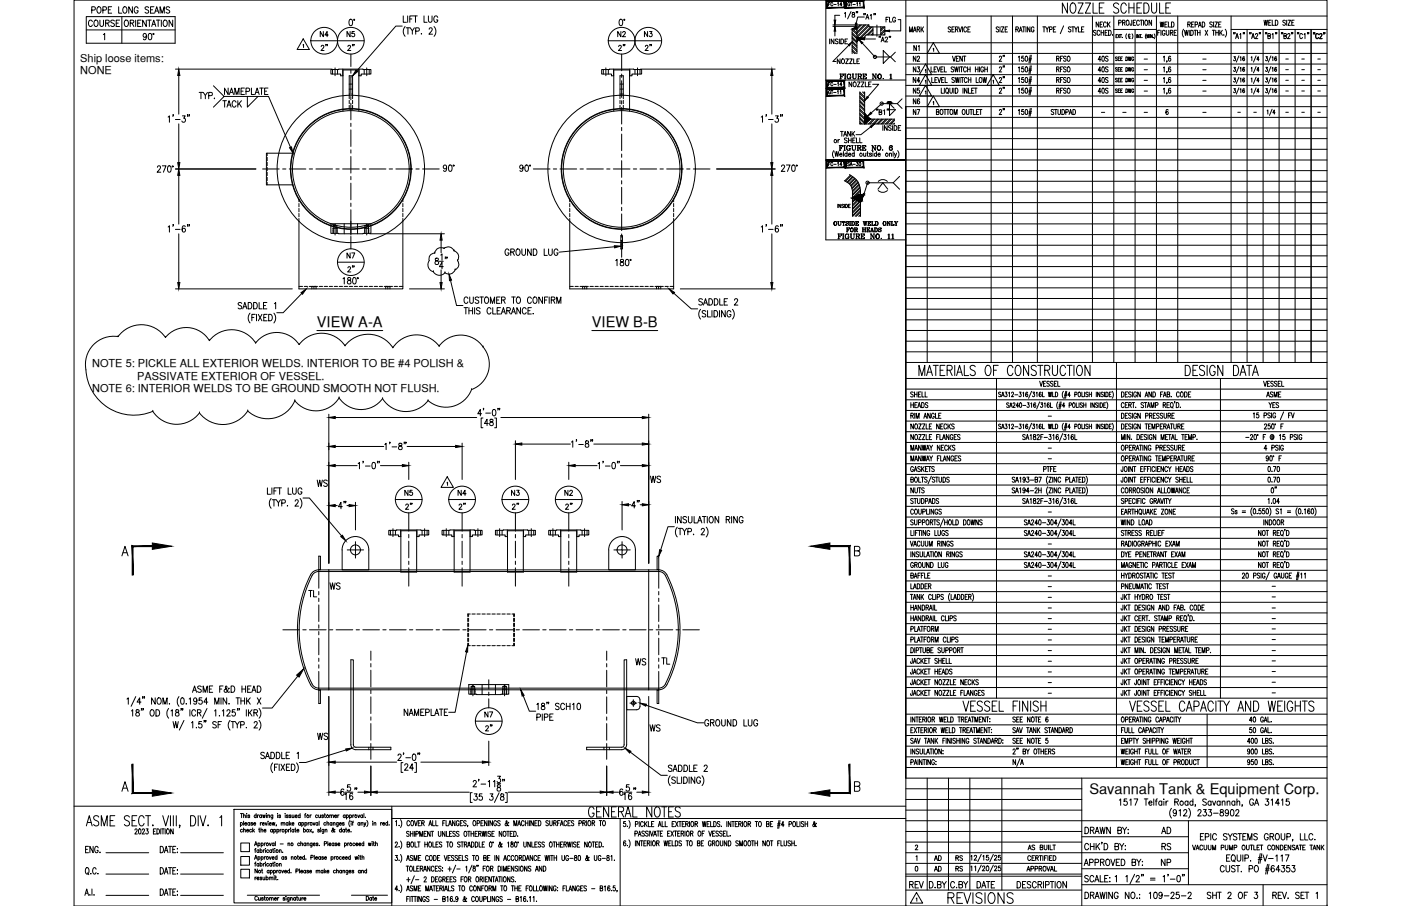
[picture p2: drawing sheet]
<svg xmlns="http://www.w3.org/2000/svg" width="432mm" height="279mm" viewBox="0 0 432 279" stroke-linecap="round" stroke-linejoin="round" font-family="sans-serif">
<defs><g id="words">
<text font-size="6.6" x="291.4" y="279.8">REVISIONS</text>
<text font-size="5.7" x="193.7" y="158">4&quot;</text>
<g font-size="5.3">
<text x="26.5" y="9.5">COURSE</text>
<text x="97" y="151.3">WS</text>
<text x="103.4" y="158">4&quot;</text>
<text x="100.9" y="183.1">WS</text>
<text x="195.1" y="206.4">WS</text>
<text x="199.3" y="226.8">WS</text>
<text x="97" y="229.3">WS</text>
<text x="279.4" y="275.2">REV</text>
</g>
<g font-size="4.9">
<text x="97.7" y="12.7">N4</text>
<text x="106.2" y="12.7">N5</text>
<text x="189.4" y="12.7">N2</text>
<text x="193.7" y="16.9" transform="rotate(-90 193.7 16.9)">2&quot;</text>
<text x="197.9" y="12.7">N3</text>
<text x="280.8" y="16.9">N1</text>
<text x="306.9" y="20.1">2&quot;</text>
<text x="306.9" y="23.3">2&quot;</text>
<text x="280.5" y="26.8">N4</text>
<text x="306.9" y="30">2&quot;</text>
<text x="337.6" y="26.8">40S</text>
<text x="67.7" y="34.2">TACK</text>
<text x="280.5" y="36.7">N7</text>
<text x="310.8" y="36.7" transform="rotate(-90 310.8 36.7)">2&quot;</text>
<text x="106.2" y="85">2&quot;</text>
<text x="390.2" y="127">YES</text>
<text x="199.7" y="149.9">WS</text>
<text x="123.8" y="154.2">N5</text>
<text x="140.4" y="154.2">N4</text>
<text x="156.6" y="154.2">N3</text>
<text x="173.2" y="154.2">N2</text>
<text x="394.8" y="153.1" transform="rotate(-90 394.8 153.1)">0&quot;</text>
<text x="128.1" y="158.4" transform="rotate(-90 128.1 158.4)">2&quot;</text>
<text x="177.4" y="158.4" transform="rotate(-90 177.4 158.4)">2&quot;</text>
<text x="94.2" y="185.2">TL</text>
<text x="203.2" y="206">TL</text>
<text x="152.8" y="226.5" transform="rotate(-90 152.8 226.5)">2&quot;</text>
<text x="216.3" y="225.1">GROUND LUG</text>
<text x="357" y="258.2">AD</text>
<text x="357.4" y="263.2">RS</text>
<text x="357" y="268.1">NP</text>
</g>
<g font-size="4.5">
<text x="97.7" y="100.9">VIEW A-A</text>
<text x="182.4" y="100.9">VIEW B-B</text>
<text x="335.7" y="244.9">Savannah Tank &amp; Equipment Corp.</text>
</g>
<g font-size="4.4">
<text x="272.3" y="8.1">FLG</text>
<text x="279.4" y="10.9">MARK</text>
<text x="336.9" y="9.5">NECK</text>
<text x="356.7" y="9.5">WELD</text>
<text x="280.5" y="23.3">N3</text>
<text x="280.5" y="20.1">N2</text>
<text x="337.6" y="20.1">40S</text>
<text x="337.6" y="23.3">40S</text>
<text x="280.5" y="30">N5</text>
<text x="337.6" y="30">40S</text>
<text x="280.5" y="33.2">N6</text>
<text x="106.2" y="80.8">N7</text>
<text x="148.5" y="222.2">N7</text>
<text x="287.2" y="269.9">AD</text>
<text x="287.2" y="266.7">AD</text>
<text x="293.9" y="269.9">RS</text>
<text x="293.9" y="266.7">RS</text>
</g>
<g font-size="3.4">
<text x="24.7" y="22.9">NONE</text>
<text x="24.7" y="19.1">Ship loose items:</text>
<text x="28.4" y="113.1">NOTE 5: PICKLE ALL EXTERIOR WELDS. INTERIOR TO BE #4 POLISH &amp;</text>
<text x="42.3" y="117.2">PASSIVATE EXTERIOR OF VESSEL.</text>
<text x="28.4" y="121">NOTE 6: INTERIOR WELDS TO BE GROUND SMOOTH NOT FLUSH.</text>
</g>
<g font-size="2.6">
<text x="351.7" y="19.4">-</text>
<text x="351.7" y="22.6">-</text>
<text x="369.7" y="19.4">-</text>
<text x="369.7" y="22.6">-</text>
<text x="395.5" y="19.4">-</text>
<text x="395.5" y="22.6">-</text>
<text x="400.4" y="19.4">-</text>
<text x="400.4" y="22.6">-</text>
<text x="405.3" y="19.4">-</text>
<text x="405.3" y="22.6">-</text>
<text x="351.7" y="26.1">-</text>
<text x="351.7" y="29.3">-</text>
<text x="369.7" y="26.1">-</text>
<text x="369.7" y="29.3">-</text>
<text x="395.5" y="26.1">-</text>
<text x="395.5" y="29.3">-</text>
<text x="400.4" y="26.1">-</text>
<text x="400.4" y="29.3">-</text>
<text x="405.3" y="26.1">-</text>
<text x="405.3" y="29.3">-</text>
<text x="338.7" y="36">-</text>
<text x="345" y="36">-</text>
<text x="351.7" y="36">-</text>
<text x="369.7" y="36">-</text>
<text x="380.6" y="36">-</text>
<text x="385.6" y="36">-</text>
<text x="395.5" y="36">-</text>
<text x="400.4" y="36">-</text>
<text x="405.3" y="36">-</text>
<text x="322.1" y="129.5">-</text>
<text x="322.1" y="142.9">-</text>
<text x="322.1" y="139.3">-</text>
<text x="322.1" y="159.1">-</text>
<text x="322.1" y="169">-</text>
<text x="322.1" y="178.9">-</text>
<text x="322.1" y="182">-</text>
<text x="322.1" y="185.6">-</text>
<text x="391.2" y="182">-</text>
<text x="391.2" y="185.2">-</text>
<text x="322.1" y="188.7">-</text>
<text x="322.1" y="191.9">-</text>
<text x="391.2" y="188.7">-</text>
<text x="391.2" y="191.9">-</text>
<text x="322.1" y="195.4">-</text>
<text x="391.2" y="195.1">-</text>
<text x="322.1" y="201.8">-</text>
<text x="322.1" y="198.6">-</text>
<text x="391.2" y="201.8">-</text>
<text x="391.2" y="198.6">-</text>
<text x="322.1" y="208.5">-</text>
<text x="322.1" y="205.3">-</text>
<text x="391.2" y="205">-</text>
<text x="391.2" y="208.5">-</text>
<text x="322.1" y="214.8">-</text>
<text x="322.1" y="211.7">-</text>
<text x="391.2" y="211.7">-</text>
<text x="391.2" y="214.8">-</text>
</g>
</g></defs>
<!-- layer: 0 -->
<g fill="none" stroke="#000" stroke-width=".31">
<path d="M22.8 0h386.2v279.4h-386.2zM254.5 0v74h24.7M279.2 0v240v-207.1h129.8M279.2 19.7h129.8M279.2 16.5h129.8M279.2 13.2h129.8M279.2 5h129.8M285.8 5v106.8M305.5 5v106.8M312.1 5v106.8M319.7 5v106.8M336.7 5v106.8"/>
<path d="M343.3 5v106.8M343.3 9.1h13.1M349.8 9.1v102.7M356.4 5v106.8M363 5v106.8M379.4 5v106.8M379.4 9.1h29.6M384.4 9.1v102.7M389.3 9.1v102.7M394.2 9.1v102.7M399.2 9.1v102.7M404.1 9.1v102.7"/>
<path d="M254.5 24.7h24.7M279.2 39.5h129.8M279.2 36.2h129.8M279.2 29.6h129.8M279.2 26.3h129.8M279.2 23h129.8M254.5 49.3h24.7h-24.7M279.2 59.2h129.8M279.2 55.9h129.8M279.2 52.6h129.8M279.2 49.3h129.8M279.2 46h129.8"/>
<path d="M279.2 42.8h129.8M279.2 78.9h129.8M279.2 75.6h129.8M279.2 72.3h129.8M279.2 69h129.8M279.2 65.8h129.8M279.2 62.5h129.8M279.2 82.2h129.8M279.2 85.5h129.8M279.2 88.8h129.8M279.2 92.1h129.8M279.2 95.4h129.8"/>
<path d="M279.2 98.6h129.8M279.2 108.5h129.8M279.2 101.9h129.8M279.2 105.2h129.8M279.2 116.7h129.8M279.2 111.8h129.8M279.2 120h129.8M307.1 116.7v98.6M344.1 111.8v124.9M376.2 116.7v98.6M279.2 139.7h129.8M279.2 136.4h129.8"/>
<path d="M279.2 133.1h129.8M279.2 123.3h129.8M279.2 126.6h129.8M279.2 129.9h129.8M279.2 159.4h129.8M279.2 156.1h129.8M279.2 152.9h129.8M279.2 149.6h129.8M279.2 146.3h129.8M279.2 143h129.8M279.2 162.7h129.8M279.2 166h129.8"/>
<path d="M279.2 169.3h129.8M279.2 172.6h129.8M279.2 175.9h129.8M279.2 179.2h129.8M279.2 182.5h129.8M279.2 185.7h129.8M279.2 189h129.8M279.2 192.3h129.8M279.2 195.6h129.8M279.2 198.9h129.8M279.2 202.2h129.8M279.2 205.5h129.8"/>
<path d="M279.2 208.7h129.8M279.2 212h129.8M279.2 215.3h129.8M279.2 236.7h129.8M279.2 233.4h129.8M279.2 230.1h129.8M279.2 226.8h129.8M279.2 223.5h129.8M279.2 220.2h129.8M285.8 240v34.5M292.3 240v34.5M298.9 240v34.5"/>
<path d="M308.8 240v34.5M333.4 240v39.4M372 220.2v16.5M409 240h-129.8v39.4M22.8 248.6h256.4M72.1 249.6h48.7v28.8h-48.7zM74.1 253.8l.1-.1a.37 .37 0 0 1 .5 .4 .37 .37 0 0 1-.6 .2M74.1 250.9h.7M74.1 253.7v1.2M74.2 260h2.7v2.6h-2.7zM74.5 250.9v1.3M74.7 255.9a.35 .35 0 0 0-.5 0 .35 .35 0 0 0 0 .5 .35 .35 0 0 0 .5 0"/>
<path d="M75.1 251.5l.5-.1v.8M75.1 256l.5-.2v.8M75.1 250.9v1.3M75.1 253.2v1.3M75.1 255.3v1.3M75.4 254h.7l-.1-.2a.35 .35 0 0 0-.5 .1 .35 .35 0 0 0 .1 .5 .35 .35 0 0 0 .5-.1M76 256.1h.6v-.2a.36 .36 0 0 0-.5 0 .36 .36 0 0 0 0 .5 .36 .36 0 0 0 .5 0M76 251h.1M76.1 251.4v.8M77 251.5l-.2-.2-.4 .2 .5 .3v.3l-.5-.1M77 253.8a.36 .36 0 0 0-.5 0 .36 .36 0 0 0 0 .5 .36 .36 0 0 0 .5 0M77 253.7v.8"/>
<path d="M77.5 255.9a.35 .35 0 0 0-.5 0 .35 .35 0 0 0 0 .5 .35 .35 0 0 0 .5 0M77.9 253.8l-.2-.1-.4 .1 .5 .3v.3l-.5-.1M77.9 255.3v1.3M78.1 256.1l.3 .5M78.2 254h.6v-.2a.36 .36 0 0 0-.5 0 .36 .36 0 0 0 0 .5 .36 .36 0 0 0 .5 0M78.4 255.8l-.5 .6M79 251.5a.35 .35 0 0 0-.6 0 .35 .35 0 0 0 0 .5 .35 .35 0 0 0 .6 0M79 250.9v1.3M79.4 251.3v.9M79.5 260v1.2M79.7 255.8h.4M79.8 251.3l-.4 .4"/>
<path d="M79.9 255.3v1.1l.2 .2M80.2 253.7v.8M80.4 256l.5-.2 .1 .8M80.4 255.3v1.3M80.5 260v1.2M80.6 251.5a.35 .35 0 0 0-.5 0 .35 .35 0 0 0 0 .5 .35 .35 0 0 0 .5 0M80.6 251.3v.9M80.6 253.7l-.4 .3M80.8 254h.6v-.3a.37 .37 0 0 0-.6 .4 .37 .37 0 0 0 .6 .2M80.9 251.3l.3 .9 .2-.9 .2 .9 .2-.9M81.4 256.1h.6a.31 .31 0 0 0-.3-.4 .31 .31 0 0 0-.3 .4l.2 .5 .4-.2M81.4 260v.8"/>
<path d="M81.7 253.7l.3 .8 .3-.8M81.9 260l-.5 .3M82.1 251h.1M82.1 251.4v.8M82.5 251.5l.5-.1 .1 .8M82.5 251.3v.9M82.6 253.3h.1M82.6 253.7v.8M83 254h.6l-.1-.2a.35 .35 0 0 0-.4 .1 .35 .35 0 0 0 0 .5 .35 .35 0 0 0 .5-.1M83 260l.3 .8 .3-.8M83.9 253.7l.2 .8 .2-.8 .2 .8 .2-.8M84 255.9a.35 .35 0 0 0-.5 0 .35 .35 0 0 0 0 .5 .35 .35 0 0 0 .5 0"/>
<path d="M84 255.8v.8M84.1 251.3l-.1 1.2h-.4M84.1 251.5a.35 .35 0 0 0-.5 0 .35 .35 0 0 0 0 .5 .35 .35 0 0 0 .5 0M84.4 255.9a.35 .35 0 0 1 .5 0 .35 .35 0 0 1 0 .5 .35 .35 0 0 1-.5 0M84.4 255.8v1.2M84.5 260v.8M84.9 259.5v1.3M85.2 254.4l-.1 .3M85.3 255.9a.35 .35 0 0 1 .6 0 .35 .35 0 0 1 0 .5 .35 .35 0 0 1-.6 0M85.3 255.8v1.2M85.5 251h.1M85.6 251.4v.8"/>
<path d="M86.3 255.8v.8M86.5 251.5l-.2-.2-.4 .2 .5 .3v.3l-.5-.1M86.7 253.9l.5-.2v.8M86.7 253.7v.8M86.7 255.8l-.4 .3M87.2 253.9l.5-.2 .1 .8M87.8 251h.1M87.9 251.4v.8M87.9 255.9a.35 .35 0 0 1 .6 0 .35 .35 0 0 1 0 .5 .35 .35 0 0 1-.6 0M87.9 255.8v1.2M88.8 253.8a.36 .36 0 0 0-.5 0 .36 .36 0 0 0 0 .5 .36 .36 0 0 0 .5 0M88.8 253.7v.8"/>
<path d="M88.8 260v.8M88.8 251.5l-.2-.2-.4 .2 .6 .3v.3l-.6-.1M88.9 255.8v.8M89.2 253.2v1.3M89.3 255.8l-.4 .3M89.4 254l.3 .5M89.5 255.4h.1M89.6 255.8v.8M89.7 251.5l-.2-.2-.4 .2 .5 .3v.3l-.5-.1M89.7 253.7l-.5 .6M90 254h.6v-.2a.35 .35 0 0 0-.5 .1 .35 .35 0 0 0 0 .4 .35 .35 0 0 0 .5 0M90 251.3l.1 .8 .5-.2"/>
<path d="M90.6 255.9a.35 .35 0 0 0-.6 0 .35 .35 0 0 0 0 .5 .35 .35 0 0 0 .6 0M90.6 255.8v.8M90.6 251.3v.9M90.9 255.8h.3M91 251.7h.6l-.1-.3a.36 .36 0 0 0-.5 .1 .36 .36 0 0 0 .1 .5 .36 .36 0 0 0 .5 0M91 255.3v1.1l.3 .2M91.5 256.1h.6a.31 .31 0 0 0-.3-.4 .31 .31 0 0 0-.3 .4l.3 .5 .3-.2M92.5 251.5a.35 .35 0 0 0-.5 0 .35 .35 0 0 0 0 .5 .35 .35 0 0 0 .5 0M92.5 250.9v1.3M92.6 253.8a.36 .36 0 0 0-.5 0 .36 .36 0 0 0 0 .5 .36 .36 0 0 0 .5 0M92.6 253.7v.8M92.7 259.5v1.3"/>
<path d="M93 253.8l.1-.1a.37 .37 0 0 1 .5 .4 .37 .37 0 0 1-.6 .2M93 253.7v1.2M93.6 255.9a.35 .35 0 0 1 .5 0 .35 .35 0 0 1 0 .5 .35 .35 0 0 1-.5 0M93.6 255.3v1.3M93.9 251.3h.3M94 253.8l.1-.1a.37 .37 0 0 1 .5 .4 .37 .37 0 0 1-.6 .2M94 253.7v1.2M94.2 260v.8M94.3 250.9l-.3 .2v1.1M94.6 260v.8M95 253.7v.8M95.4 253.7l-.4 .3"/>
<path d="M95.5 255.8l.5 .8M95.6 251.3v.9M96 251.3l-.4 .4M96 255.8l-.5 .8M96.2 260l-.1 1.1-.4 .1M96.5 253.7l.3 .8 .3-.8M96.5 256.5l-.1 .3M97.9 251.5a.35 .35 0 0 0-.6 0 .35 .35 0 0 0 0 .5 .35 .35 0 0 0 .6 0M98 253.8a.36 .36 0 0 0-.6 0 .36 .36 0 0 0 0 .5 .36 .36 0 0 0 .6 0M98 253.7v.8M98.2 251.3l.1 .8 .5-.2M98.4 253.2v1.3"/>
<path d="M98.5 255.9l-.5-.1 .5 .6-.2 .2-.4-.2M98.8 251.3v.9M98.8 255.4h.1M98.8 255.8v.8M99.7 251.5l-.2-.2-.4 .2 .6 .3v.3l-.6-.1M99.8 255.8v1.1l-.5 .1M99.8 255.9a.35 .35 0 0 0-.5 0 .35 .35 0 0 0 0 .5 .35 .35 0 0 0 .5 0M99.9 251.3h.4M100.1 250.9v1l.3 .3M100.2 256l.5-.2 .1 .8M100.2 255.8v.8M100.4 253.8a.36 .36 0 0 0-.5 0 .36 .36 0 0 0 0 .5 .36 .36 0 0 0 .5 0"/>
<path d="M100.8 253.9l.5-.2v.8M100.8 253.2v1.3M101 259.5v1.3M101.6 251.5l.6-.1v.8M101.6 251.3v.9M102.2 251.5l.5-.1 .1 .8M102.3 253.8l-.1-.1a.37 .37 0 0 0-.5 .4 .37 .37 0 0 0 .6 .2M102.3 253.7v.8M102.7 253.9l.5-.2 .1 .8M102.7 253.7v.8M102.9 260v.8M103.1 251.7h.6a.31 .31 0 0 0-.3-.4 .31 .31 0 0 0-.3 .4l.3 .5 .3-.2"/>
<path d="M103.2 255.9l-.1-.1a.67 .67 0 0 1-.8 .7v-.4l.5-.4-.2-.4-.1 .5 .5 .7h.2M104.1 251.3v.9M104.2 253.7v1.1l-.4 .1M104.2 253.8a.36 .36 0 0 0-.5 0 .36 .36 0 0 0 0 .5 .36 .36 0 0 0 .5 0M104.5 251.3l-.4 .4M104.6 254h.6v-.2a.35 .35 0 0 0-.5 .1 .35 .35 0 0 0 0 .5 .35 .35 0 0 0 .5-.1M105.2 255.9a.35 .35 0 0 0-.5 0 .35 .35 0 0 0 0 .5 .35 .35 0 0 0 .5 0M105.2 255.3v1.3M106.1 253.8l-.2-.1-.4 .1 .5 .3v.3l-.5-.1M106.2 255.9a.35 .35 0 0 0-.5 0 .35 .35 0 0 0 0 .5 .35 .35 0 0 0 .5 0M106.2 255.8v.8M106.2 260v1.2"/>
<path d="M106.4 251.5a.35 .35 0 0 0-.5 0 .35 .35 0 0 0 0 .5 .35 .35 0 0 0 .5 0M106.4 251.3v.9M106.5 255.8h.3M106.6 255.3v1.1l.3 .2M106.8 251.5a.35 .35 0 0 1 .5 0 .35 .35 0 0 1 0 .5 .35 .35 0 0 1-.5 0M106.8 251.3v1.3M107.2 256.1h.6l-.1-.2a.35 .35 0 0 0-.5 0 .35 .35 0 0 0 .1 .5 .35 .35 0 0 0 .5 0M107.2 260v.8M107.6 260l-.4 .3M107.8 251.5a.35 .35 0 0 1 .5 0 .35 .35 0 0 1 0 .5 .35 .35 0 0 1-.5 0M107.8 251.3v1.3M107.9 253a1.45 1.45 0 0 0 0 1.9"/>
<path d="M108.2 256.5h.1M108.2 253.3h.1M108.2 253.7v.8M108.5 253.7h.4M108.7 251.3v.9M108.9 253.2l-.2 .3v1M109.2 251.3l-.5 .4M110.3 251.3l.3 .9 .3-.9M110.9 253.8a.36 .36 0 0 0-.5 0 .36 .36 0 0 0 0 .5 .36 .36 0 0 0 .5 0M110.9 253.7v.8M111.3 253.9l.5-.2 .1 .8M111.3 253.7v.8"/>
<path d="M111.8 251.5a.35 .35 0 0 0-.6 0 .35 .35 0 0 0 0 .5 .35 .35 0 0 0 .6 0M111.8 251.3v.9M112.1 259.5v1.3M112.2 253.7l.3 .8 .3-.8M112.2 250.9v1.3M112.5 254.5l-.4 .4M112.6 252h.1M113 253a1.45 1.45 0 0 1 0 1.9M113.5 260l.2 .8 .3-.8 .2 .8 .2-.8M114.7 259.6h.1M114.8 253.3h.1M114.9 253.7v.8"/>
<path d="M115 260h.4M115.2 259.5v1.1l.2 .2M115.3 253.9l.5-.2v.8M115.3 253.7v.8M115.7 259.5v1.3M117.3 253.7v.8M117.7 253.7l-.4 .3M117.9 254h.7l-.1-.2a.35 .35 0 0 0-.5 .1 .35 .35 0 0 0 .1 .5 .35 .35 0 0 0 .5-.1M119.5 253.8l-.1-.1a.37 .37 0 0 0-.6 .4 .37 .37 0 0 0 .7 .2M119.5 253.2v1.3M119.9 254.4h.1M120.8 252.4h158.4"/>
<path d="M120.8 248.6v30.8M191.1 252.4v27M279.2 243.2h54.2M279.2 246.5h54.2M279.2 249.8h54.2M279.2 256.4h54.2M279.2 259.7h54.2M279.2 253.1h129.8M333.4 258h32.9M366.3 253.1v19.7M74.2 268.1h2.7v2.6h-2.7zM74.2 264.1h2.7v2.7h-2.7z"/>
<path d="M76.2 276.1h22.3M78.4 260.8l.4-1.3 .5 1.3M78.4 265l.4-1.2 .5 1.2M78.5 262.1h.3M78.5 266.3h.3M78.6 260.4h.5M78.6 264.6h.5M78.6 270.5v.8M78.9 261.7l-.2 .2v1M78.9 265.9l-.2 .2v1M79 270.5l-.4 .3M79.2 270.8h.6l-.1-.2a.37 .37 0 0 0-.5 .3 .37 .37 0 0 0 .6 .2"/>
<path d="M79.3 268v1.2l-.7-1.2v1.2M79.3 276.7a.39 .39 0 0 0-.5-.3 .39 .39 0 0 0-.3 .5v.3a.39 .39 0 0 0 .3 .4 .39 .39 0 0 0 .5-.3M79.5 260.2a.35 .35 0 0 1 .5-.1 .35 .35 0 0 1 0 .5 .35 .35 0 0 1-.5 0M79.5 264.4l.1-.2a.36 .36 0 0 1 .5 .4 .36 .36 0 0 1-.6 .2M79.5 264.2v1.2M79.7 276.8v.8l.5-.2M79.8 262.3a.36 .36 0 0 0-.5-.1 .36 .36 0 0 0 0 .6 .36 .36 0 0 0 .5-.1M79.8 266.5a.35 .35 0 0 0-.5-.1 .35 .35 0 0 0 0 .6 .35 .35 0 0 0 .5-.1M79.8 262.1v.8M79.8 266.3v.8M80.2 262.3a.36 .36 0 0 1 .5-.1 .36 .36 0 0 1 0 .6 .36 .36 0 0 1-.5-.1M80.2 266.5a.35 .35 0 0 1 .5-.1 .35 .35 0 0 1 0 .6 .35 .35 0 0 1-.5-.1"/>
<path d="M80.2 261.7v1.2M80.2 265.9v1.2M80.2 276.8v.8M80.5 260.2a.35 .35 0 0 1 .5-.1 .35 .35 0 0 1 0 .5 .35 .35 0 0 1-.5 0M80.5 264.4l.1-.2a.37 .37 0 0 1 .5 .4 .37 .37 0 0 1-.6 .2M80.5 264.2v1.2M80.6 268.4h.3M80.7 270.7l-.2-.2-.4 .2 .5 .3v.3l-.5-.2M80.8 268v1l.2 .2M81 270.5l.1 .8 .5-.2M81.2 277l-.3-.2-.3 .2 .5 .3v.3l-.5-.1M81.2 262.1v.8"/>
<path d="M81.2 266.3v.8M81.4 276.8h.4M81.4 264.2v.8M81.6 262.1l-.4 .3M81.6 266.3l-.4 .3M81.6 276.4v1l.2 .2M81.6 270.5v.8M81.8 261.7h.1M81.8 265.9h.1M81.8 262.1v.8M81.8 266.3v.8M81.9 264.2l-.5 .3"/>
<path d="M82 270.7a.36 .36 0 0 1 .5-.1 .36 .36 0 0 1 0 .6 .36 .36 0 0 1-.5-.1M82 270.1v1.2M82.8 262.3a.36 .36 0 0 0-.5-.1 .36 .36 0 0 0 0 .6 .36 .36 0 0 0 .5-.1M82.8 266.5a.35 .35 0 0 0-.5-.1 .35 .35 0 0 0 0 .6 .35 .35 0 0 0 .5-.1M82.9 268.6l-.1-.2a.37 .37 0 0 0-.5 .4 .37 .37 0 0 0 .6 .2M82.9 268.4v.8M83 264.2l.3 .8 .3-.8M83 270.7l.5-.1v.7M83 270.5v.8M83.1 277l.5-.1 .1 .7M83.1 276.8v.8M83.4 268.6l.1-.2a.37 .37 0 0 1 .5 .4 .37 .37 0 0 1-.6 .2"/>
<path d="M83.4 268.4v1.2M83.5 270.7l.6-.1v.7M83.7 277l.5-.1v.7M83.7 262.3a.36 .36 0 0 0-.5-.1 .36 .36 0 0 0 0 .6 .36 .36 0 0 0 .5-.1M83.7 266.5a.35 .35 0 0 0-.5-.1 .35 .35 0 0 0 0 .6 .35 .35 0 0 0 .5-.1M83.7 262.1v.8M83.7 266.3v.8M83.9 264.5h.6l-.1-.2a.36 .36 0 0 0-.5 .1 .36 .36 0 0 0 .1 .5 .36 .36 0 0 0 .5-.1M84 262.1h.4M84 266.3h.4M84.2 261.7v1l.2 .2M84.2 265.9v1l.2 .2"/>
<path d="M84.3 268.6l.1-.2a.37 .37 0 0 1 .5 .4 .37 .37 0 0 1-.6 .2M84.3 268.4v1.2M84.5 260.2a.35 .35 0 0 0-.5-.1 .35 .35 0 0 0 0 .5 .35 .35 0 0 0 .5 0M84.5 270.1h.1M84.5 270.6v.7M84.6 277.2h.6a.31 .31 0 0 0-.3-.4 .31 .31 0 0 0-.3 .4l.2 .4 .4-.1M84.7 261.7h.1M84.7 265.9h.1M84.7 262.1v.8M84.7 266.3v.8M84.8 270.5h.4M85 270.1v1l.2 .2"/>
<path d="M85.3 268.4v.8M85.4 264.4l-.1-.2a.36 .36 0 0 0-.5 .4 .36 .36 0 0 0 .6 .2M85.4 263.8v1.2M85.6 276.8v.8M85.6 271.2h.1M85.7 268.4l-.4 .4M86 276.8l-.4 .4M86.1 262.3l.5-.2 .1 .8M86.1 266.5l.5-.2 .1 .8M86.1 262.1v.8M86.1 266.3v.8M86.4 260.3h.9"/>
<path d="M86.8 268.4l.3 .8 .3-.8M87.1 262.8h.1M87.4 264.4a.36 .36 0 0 0-.5-.1 .36 .36 0 0 0 0 .5 .36 .36 0 0 0 .5 0M87.4 264.2v.8M87.7 268.8h.6l-.1-.4a.37 .37 0 0 0-.5 .4 .37 .37 0 0 0 .6 .2M87.8 277l-.5-.1 .5 .6-.2 .1-.4-.1M88.1 276.4h.1M88.2 276.9v.7M88.3 264.4l-.1-.2-.4 .2 .5 .2v.4l-.5-.2M88.8 260.2l.5-.2v.8M89.1 276.8v1.1l-.4 .1M89.1 277a.34 .34 0 0 0-.5 0 .34 .34 0 0 0 0 .5 .34 .34 0 0 0 .5 0"/>
<path d="M89.2 268.6l-.1-.2a.37 .37 0 0 0-.5 .4 .37 .37 0 0 0 .6 .2M89.2 268v1.2M89.5 277l.5-.1 .1 .7M89.5 276.8v.8M89.7 269.1h.1M89.8 264.4l.5-.2v.8M89.8 264.2v.8M91.1 277a.35 .35 0 0 0-.6 0 .35 .35 0 0 0 0 .5 .35 .35 0 0 0 .6 0M91.1 276.8v.8M91.2 268.6h.6l.1-.5-.7-.1v1.2M91.4 276.8h.3M91.5 276.4v1l.3 .2"/>
<path d="M91.6 264.2h.4M91.8 263.8v1l.2 .2M92.1 276.8v.8l.5-.2M92.3 264.5h.6l-.1-.3a.36 .36 0 0 0-.5 .4 .36 .36 0 0 0 .6 .2M92.3 268v1.2M92.4 260.2a.35 .35 0 0 0-.6-.1 .35 .35 0 0 0 0 .5 .35 .35 0 0 0 .6 0M92.6 268.8h.7l-.1-.3a.36 .36 0 0 0-.5 .1 .36 .36 0 0 0 .1 .5 .36 .36 0 0 0 .5-.1M92.6 276.8v.8M92.7 260.2l.5-.2 .1 .8M93 276.8v.8M93.5 276.8l-.5 .4M93.7 277.2h.6l-.1-.3a.36 .36 0 0 0-.5 .1 .36 .36 0 0 0 .1 .5 .36 .36 0 0 0 .5 0"/>
<path d="M93.8 264.4a.36 .36 0 0 0-.5-.1 .36 .36 0 0 0 0 .5 .36 .36 0 0 0 .5 0M93.8 263.8v1.2M94.2 268.6l-.1-.2a.37 .37 0 0 0-.6 .4 .37 .37 0 0 0 .7 .2M94.2 268.4v.8M94.2 260.2a.35 .35 0 0 0-.5-.1 .35 .35 0 0 0 0 .5 .35 .35 0 0 0 .5 0M94.3 264.9h.1M94.6 260.2l.5-.2 .1 .8M95.1 268.6l-.5-.2v.3l.5 .3-.2 .2-.4-.2M95.4 268.8h.6l-.1-.4a.37 .37 0 0 0-.5 .4 .37 .37 0 0 0 .6 .2M95.8 264.4h.6v-.6h-.6v1.2M96.2 260.2a.35 .35 0 0 0-.5-.1 .35 .35 0 0 0 0 .5 .35 .35 0 0 0 .5 0M96.5 260.3h.6v-.2a.36 .36 0 0 0-.5 .1 .36 .36 0 0 0 0 .4 .36 .36 0 0 0 .5 0"/>
<path d="M96.9 263.8v1.2M97.2 264.5h.7l-.2-.3a.36 .36 0 0 0-.5 .4 .36 .36 0 0 0 .7 .2M97.5 268.6l.5-.2v.8M97.5 268.4v.8M98 260.2l-.5-.2 .5 .6-.2 .2-.3-.2M98 268.6l.5-.2 .1 .8M98.4 260.7h.1M98.8 264.4a.36 .36 0 0 0-.5-.1 .36 .36 0 0 0 0 .5 .36 .36 0 0 0 .5 0M98.8 264.2v.8M99.5 268.6l-.1-.2a.37 .37 0 0 0-.5 .4 .37 .37 0 0 0 .6 .2M99.5 268.4v.8M99.7 264.4l-.2-.2-.4 .2 .6 .2v.4l-.6-.2"/>
<path d="M99.9 260.2h.7v-.5l-.7-.2v1.3M99.9 268v1.2M100 264.5h.6v-.2a.36 .36 0 0 0-.5 .1 .36 .36 0 0 0 0 .5 .36 .36 0 0 0 .5-.1M100.2 268.8l.3 .4M100.5 268.4l-.6 .6M100.8 268.8h.6l-.1-.4a.37 .37 0 0 0-.5 .4 .37 .37 0 0 0 .6 .2M101.4 260.3h.6a.31 .31 0 0 0-.3-.3 .31 .31 0 0 0-.3 .3l.2 .5 .4-.2M102 264.4a.36 .36 0 0 1 .6-.1 .36 .36 0 0 1 0 .5 .36 .36 0 0 1-.6 0M102 264.2v1.2M102.9 260.2a.35 .35 0 0 0-.5-.1 .35 .35 0 0 0 0 .5 .35 .35 0 0 0 .5 0M103 264.2v.8M103.4 268.6l-.1-.2a.37 .37 0 0 0-.5 .4 .37 .37 0 0 0 .6 .2"/>
<path d="M103.4 264.2l-.4 .3M103.7 268.6l.5-.2 .1 .8M103.7 268v1.2M103.8 260.2l-.5-.2v.3l.5 .3-.2 .2-.3-.2M104.1 260.3h.7l-.1-.2a.36 .36 0 0 0-.5 .1 .36 .36 0 0 0 .1 .4 .36 .36 0 0 0 .5 0M105.2 264.4a.36 .36 0 0 0-.5-.1 .36 .36 0 0 0 0 .5 .36 .36 0 0 0 .5 0M105.3 268.6l-.1-.2a.37 .37 0 0 0-.6 .4 .37 .37 0 0 0 .7 .2M105.3 268.4v.8M105.5 264.5h.6v-.2a.36 .36 0 0 0-.5 .1 .36 .36 0 0 0 0 .4 .36 .36 0 0 0 .5 0M105.7 268.6l.5-.2v.8M105.7 268.4v.8M106.2 260.2a.35 .35 0 0 1 .5-.1 .35 .35 0 0 1 0 .5 .35 .35 0 0 1-.5 0"/>
<path d="M106.4 264.5h.7l-.1-.2a.36 .36 0 0 0-.5 .1 .36 .36 0 0 0 .1 .5 .36 .36 0 0 0 .5-.1M107.2 268.4v1.1l-.5 .1M107.2 268.6l-.1-.2a.37 .37 0 0 0-.5 .4 .37 .37 0 0 0 .6 .2M107.6 268.8h.6l-.1-.4a.37 .37 0 0 0-.5 .4 .37 .37 0 0 0 .6 .2M108 264.4l-.1-.2a.36 .36 0 0 0-.5 .4 .36 .36 0 0 0 .6 .2M108 263.8v1.2M108.3 276.1h11.1M109.1 268.6l-.6-.2v.3l.6 .3-.3 .2-.3-.2M109.3 260.2a.35 .35 0 0 0-.5-.1 .35 .35 0 0 0 0 .5 .35 .35 0 0 0 .5 0M109.4 264.2l.2 .8 .2-.8 .2 .8 .2-.8M109.7 260.3h.6a.31 .31 0 0 0-.3-.3 .31 .31 0 0 0-.3 .3l.2 .5 .4-.2M110.6 260.3h.6l-.1-.2a.36 .36 0 0 0-.4 .1 .36 .36 0 0 0 0 .4 .36 .36 0 0 0 .5 0"/>
<path d="M110.5 263.8h.1M110.6 264.2v.8M110.9 264.2h.4M111 263.8v1l.3 .2M111 268.6l-.1-.2a.37 .37 0 0 0-.5 .4 .37 .37 0 0 0 .6 .2M111 268.4v.8M111.4 268.6l.6-.2v.8M111.4 268.4v.8M111.6 264.4l.5-.2 .1 .8M111.6 263.8v1.2M112.1 260.2a.35 .35 0 0 0-.5-.1 .35 .35 0 0 0 0 .5 .35 .35 0 0 0 .5 0M112.9 276.4a.64 .64 0 0 1 .7 .6 .64 .64 0 0 1-.7 .6z"/>
<path d="M113 268.6l-.1-.2a.37 .37 0 0 0-.5 .4 .37 .37 0 0 0 .6 .2M113 268v1.2M114.5 277a.35 .35 0 0 0-.5 0 .35 .35 0 0 0 0 .5 .35 .35 0 0 0 .5 0M114.5 276.8v.8M114.7 260v.8M114.8 276.8h.4M115 276.4v1l.2 .2M115.5 277.2h.6a.31 .31 0 0 0-.3-.4 .31 .31 0 0 0-.3 .4l.2 .4 .4-.1M115.7 260.2l.5-.2 .1 .8M279.2 266.3h54.2M279.2 263h87.1M279.2 270.2h54.2"/>
<path d="M279.2 269.6h54.2M279.2 274.5h54.2M333.4 272.8h75.6M333.4 267.9h32.9M389.3 272.8v6.6"/>
<circle cx="87.3" cy="256.1" r=".39"/>
<circle cx="94.8" cy="256.1" r=".39"/>
<circle cx="94.9" cy="251.7" r=".39"/>
<circle cx="95.9" cy="254" r=".39"/>
<circle cx="101" cy="251.7" r=".39"/>
<circle cx="109.7" cy="251.7" r=".39"/>
<circle cx="80" cy="268.8" r=".39"/>
<circle cx="82.4" cy="260.3" r=".39"/>
<circle cx="82.4" cy="277.2" r=".39"/>
<circle cx="82.4" cy="264.6" r=".39"/>
<circle cx="85.4" cy="262.5" r=".4"/>
<circle cx="85.4" cy="266.7" r=".39"/>
<circle cx="86.2" cy="268.8" r=".39"/>
<circle cx="90" cy="260.4" r=".39"/>
<circle cx="91" cy="264.6" r=".39"/>
<circle cx="104" cy="264.6" r=".39"/>
<circle cx="108.1" cy="260.4" r=".39"/>
</g>
<!-- layer: TEXT -->
<g fill="none" stroke="#000" stroke-width=".31">
<path d="M93.4 13.9l.2-.2v1M93.5 12l1.9 3.3h-3.8zM255.3 1.3h.4M255.7 12v1.5M255.9 .8h-.6v1M256.7 1a.32 .32 0 0 0-.4-.2 .32 .32 0 0 0-.2 .4v.2a.32 .32 0 0 0 .2 .4 .32 .32 0 0 0 .4-.2M256.7 7.7h6.8M256.7 8.1h6.8M257 1.4h.7M257 12v1.5l-.8-1.5v1.5M257.3 9.6v1.5M258.1 1l.3-.2v1"/>
<path d="M258.3 12.2l-.3-.2-.6 .2 .2 .4 .6 .3 .1 .4-.3 .2-.6-.2M258.7 12v1.5M258.8 4.7h-1.5v1.5M258.9 18.2v1.4l-.8-1.4v1.4M259.2 12a.75 .75 0 0 1 .8 .8 .75 .75 0 0 1-.8 .7zM259.5 1.5h-.7l.5-.7v1M259.6 18.2h.1a.7 .7 0 0 1 .6 .7 .7 .7 0 0 1-.7 .7l-.3-.5zM260.3 4.1l.3-.3v1.5M260.4 12.7h.5M260.6 18.2h.9l-.9 1.4h.9M261.2 12h-.8v1.5h.8M261.6 14l-4.9 5h1"/>
<path d="M261.9 18.2h.8l-.8 1.4h.8M261.9 1a.33 .33 0 0 0-.4-.2 .33 .33 0 0 0-.2 .4v.2a.33 .33 0 0 0 .3 .4 .33 .33 0 0 0 .3-.4h-.2M262.1 .8h.6M262.3 3.6l-1.1 2.2M262.4 .8v1M262.6 13.1l1.5 1.5M262.6 14.4l1.5 1.5M262.6 15.7l.8 .9M262.6 11.8l1.5 1.5M262.6 10.5l1.5 1.5M262.6 9.2l1.5 1.5M262.6 12.7l1.5 1.5"/>
<path d="M262.6 14l1.5 1.5M262.6 15.3l1.3 1.3M262.6 11.4l1.5 1.5M262.6 10.1l1.5 1.5M262.7 3.9v.4a.54 .54 0 0 1 .7 .3 .54 .54 0 0 1-.3 .7 .47 .47 0 0 1-.5-.5 .47 .47 0 0 1 .6-.4l.1-.5zM262.8 8.9l1.3 1.3M262.9 1.4h.7M263.1 18.2v1.4h.7M263.7 8.9l.4 .5M264 3.6l-.1 .4M264 1l.2-.2v1M264.1 8.9h.1"/>
<path d="M264.1 7.7h3.7v.6h3.7M264.1 7.7v1.2h-1.5v7.7M264.1 18.9h.5M264.1 8.9v7.7M264.2 7.7h-.1M264.4 3.6l-.2 .4M264.9 1l.2-.2v1M264.9 18.2h-.8v1.4h.8M265 7.7l-.9 .9M265.5 7.7l-1.4 1.4M265.8 13.3l3.9 4.3h4.8M266.3 4.2l-.1 .4"/>
<path d="M266.3 12h3.5M266.3 7.7l-2.2 2.2M266.4 5.2h-2l-.5 2.1M266.7 4.2l-.1 .4M266.8 7.7l-2.7 2.7M266.8 5.9l.5-1.5 .5 1.5M267 5.4h.6M267.7 7.7l-3.6 3.5M267.8 8l-3.7 3.6h2.5v-.2l-.3 .2M268.2 4.7l.3-.3v1.5M268.4 8.3l-3.4 3.3M268.8 8.3l-3.3 3.3"/>
<path d="M269 8.3v2.5M269 8.9l-1.8 1.9M269 10.2l-.5 .6M269 9.4l-1.4 1.4M269 10.6l-.1 .2M269.4 4.2l-.1 .4M269.8 4.2l-.1 .4M271 11.2l-.1 .4M271.4 11.2l-.1 .4M271.5 8.3v2.5M271.6 12.9l.5-1.5 .4 1.5M271.8 12.4h.6"/>
<path d="M272.2 15.6l2 2-2 2zM272.7 8.3v2.5h-5.5l-.5 .1-.1 .5M272.7 9.1l-1.2 1.3M272.7 10.4l-.3 .4M272.7 9.6l-1.2 1.2M272.8 11.8l.3-.4 .4 .3-.7 1.2h.8M274.2 11.2l-.2 .4M274.5 11.2l-.1 .4M275.9 16.1l-1.4 1.5 1.4 1.5M285.3 19.7l1.8 3.3h-3.7zM287.6 15.1l.2-.2v1M287.7 13.2l1.9 3.3h-3.8z"/>
<path d="M293 8.5a.4 .4 0 0 0-.6-.2 .4 .4 0 0 0-.1 .6l.5 .2a.42 .42 0 0 1 .1 .7 .42 .42 0 0 1-.7-.2M293.4 9h.5M293.6 17.3l.4 1.6 .5-1.6M294.1 8.3h-.7v1.6h.7M294.5 9h.6l.1-.6-.7-.1v1.6M294.7 18.1h.5M294.9 9l.4 .9M295.5 8.3l.4 1.6 .5-1.6M295.5 17.3h-.8v1.6h.8M296.6 17.3v1.6l-.8-1.6v1.6M296.7 8.3v1.6M296.9 17.3h.8"/>
<path d="M297.3 17.3v1.6M297.9 8.7a.44 .44 0 0 0-.6-.4 .44 .44 0 0 0-.2 .6v.3a.44 .44 0 0 0 .2 .7 .44 .44 0 0 0 .6-.4M298.3 9h.4M299 8.3h-.7v1.6h.7M307.8 8.5a.39 .39 0 0 0-.6-.2 .39 .39 0 0 0-.1 .6l.5 .2a.42 .42 0 0 1 .1 .7 .42 .42 0 0 1-.7-.2M308.2 8.3v1.6M308.6 8.3h.8l-.8 1.6h.8M309.8 9h.4M310.5 8.3h-.7v1.6h.7M313.1 9h.7v-.6l-.7-.1v1.6M313.5 9l.4 .9M313.9 17.6l.3-.3v1.6"/>
<path d="M314.1 9.9l.5-1.6 .4 1.6M314.3 9.3h.6M315.1 8.3h.8M315.5 17.3h-.6v.7a.46 .46 0 0 1 .6 0 .46 .46 0 0 1 0 .7 .46 .46 0 0 1-.7-.1M315.5 8.3v1.6M316.1 17.4l.2-.1a.92 .92 0 0 1 0 1.6l-.3-.3zM316.2 8.3v1.6M317.1 18.5h.8M317.1 18h.8M317.4 8.3v1.6l-.7-1.6v1.6M317.5 17l-.4 2.4M317.9 17l-.4 2.4"/>
<path d="M318.7 8.7a.44 .44 0 0 0-.6-.4 .44 .44 0 0 0-.3 .6v.3a.46 .46 0 0 0 .5 .7 .46 .46 0 0 0 .4-.7h-.3M321.4 8.3h.8M321.8 8.3v1.6M322.3 8.3l.4 .7v.9M323.2 8.3l-.5 .7M323.5 9.1l.6-.1 .1-.6-.7-.1v1.6M324.7 9h.4M325.4 8.3h-.7v1.6h.7M325.6 18.1l.7-.1v-.6l-.7-.1v1.6M326 18.1l.4 .8M326.8 18.1h.5M327.6 17.3h-.8v1.6"/>
<path d="M327.8 8l-1 2.4M328.6 17.5l-.3-.2-.5 .2 .1 .4 .5 .2a.42 .42 0 0 1 .1 .7 .42 .42 0 0 1-.7-.1M329 .9v3.2l-1.6-3.2v3.2M329.1 17.4l.1-.1a.83 .83 0 0 1 .6 .8 .83 .83 0 0 1-.6 .8 1.09 1.09 0 0 1-.1-1.5zM330.1 8.5a.4 .4 0 0 0-.6-.2 .4 .4 0 0 0-.1 .6l.4 .2a.43 .43 0 0 1 .2 .7 .43 .43 0 0 1-.7-.2M330.2 1.1l.3-.2a1.52 1.52 0 0 1 1 2.4 .78 .78 0 0 1-.8 .8 .78 .78 0 0 1-.8-.8l-.1-1.2zM330.3 8.3h.8M330.7 8.3v1.6M331.2 8.3l.4 .7v.9M332.1 8.3l-.5 .7M332.3 .9h1.5l-1.5 3.2h1.5M332.4 8.3v1.6h.7"/>
<path d="M333.3 9h.5M334.1 8.3h-.8v1.6h.8M334.5 .9h1.6l-1.6 3.2h1.6M336.9 .9v3.2h1.3M338.8 2.4h.9M340.3 .9h-1.5v3.2h1.5M344 11.1h.2M344.4 10.6h-.4v1h.4M344.6 10.6l.5 1M344.6 18.1h.4M344.8 7h.7v-.7l-.7-.1v1.6M344.8 1.4a.79 .79 0 0 0-1.1-.5 .79 .79 0 0 0-.4 1.1l1 .6a.82 .82 0 0 1 .4 1.2 .82 .82 0 0 1-1.3 .1l-.2-.3"/>
<path d="M345.1 10.6l-.5 1M345.2 17.5h-.6v1.2h.6M345.2 10.6h.5M345.4 18.1h.3M345.5 10.6v1M345.9 11.5h.1M345.9 17.5h-.5v1.2h.5M346 7l.6-.1v-.6l-.6-.1v1.6M346.4 7l.4 .8M347 17.5a.57 .57 0 0 1 .6 .6 .57 .57 0 0 1-.6 .6zM347.2 1.7a.79 .79 0 0 0-.8-.8 .79 .79 0 0 0-.8 .8l-.1 1.2a.88 .88 0 0 0 .6 1.1 .88 .88 0 0 0 1.1-.7M347.2 10.4l-.2 .7 .2 .8"/>
<path d="M347.3 6.3l.1-.1a.84 .84 0 0 1 .6 .8 .84 .84 0 0 1-.6 .8 1.12 1.12 0 0 1-.1-1.5zM347.8 17.5l.2 1.2 .2-1.2 .2 1.2 .2-1.2M347.9 2.4h1.6M347.9 .9v3.2M348 10.8v1h.4M348.3 10.8a.28 .28 0 0 0-.4-.3 .28 .28 0 0 0-.1 .4v.2a.27 .27 0 0 0 .2 .4 .27 .27 0 0 0 .3-.2M348.8 6.2v1.5l-.3 .1-.2-.5M348.9 10.4l.3 .7-.3 .8M349.3 7h.4M349.4 17.8a.31 .31 0 0 0-.4-.2 .31 .31 0 0 0-.2 .4v.2a.32 .32 0 0 0 .3 .5 .32 .32 0 0 0 .3-.5h-.2M349.5 .9v3.2M350 6.2h-.7v1.6h.7"/>
<path d="M350.3 10.6v1M350.4 2.4h.9M351.1 10.6v1l-.5-1v1M351.2 6.6a.44 .44 0 0 0-.6-.4 .44 .44 0 0 0-.3 .6v.4a.44 .44 0 0 0 .3 .6 .44 .44 0 0 0 .6-.4M351.3 10.6h.4M351.4 6.2h.7M351.5 10.6v1M351.8 6.2v1.6M351.9 .9h-1.5v3.2h1.5M352 11.5h.1M352.4 6.2v1.6M352.6 .9h.7a1.9 1.9 0 0 1 0 3.2h-.7z"/>
<path d="M353.1 6.3l.1-.1a.83 .83 0 0 1 .6 .8 .83 .83 0 0 1-.6 .8 1.09 1.09 0 0 1-.1-1.5zM353.3 10.5l-.3 .6 .3 .9M353.5 11.6v-1l.3 1 .3-1v1M354.4 10.6v1M354.9 6.2v1.6l-.8-1.6v1.6M354.9 .9v2.3a.79 .79 0 0 0 .4 .7 .79 .79 0 0 0 .9 0l.3-.7v-2.3M355.1 10.6v1l-.5-1v1M355.5 11.5h.1M355.7 10.5l.3 .6-.3 .9M357.4 .9v3.2h1.4M358.6 17.6l.2-.3v1.6M359.3 2.4h.9"/>
<path d="M359.7 18.8l-.1 .4M360.8 .9h-1.5v3.2h1.5M360.8 17.5l-.2-.2a.95 .95 0 0 0-.1 1.6 .47 .47 0 0 0 .4-.6 .47 .47 0 0 0-.6-.3l-.2 .4M364.8 9a2.08 2.08 0 0 0 0 2.4M365.1 9.3l.3 1.6 .2-1.6 .3 1.6 .3-1.6M366.1 7.5h.7v-.7h-.7v1.5M366.5 7.5l.4 .8M366.5 9.3v1.6M367 9.3a.78 .78 0 0 1 .8 .8 .78 .78 0 0 1-.8 .8zM367.3 7.5h.4M368 6.8h-.7v1.5h.7M368 9.3h.8"/>
<path d="M368.3 7.6l.8-.1-.1-.7h-.7v1.5M368.4 9.3v1.6M369.1 9.3v1.6M369.1 10.1h.8M369.4 8.3l.4-1.5 .4 1.5M369.5 7.8h.6M369.9 9.3v1.6M370.5 6.8a.78 .78 0 0 1 .9 .8 .78 .78 0 0 1-.9 .7zM371.4 9.3l.8 1.6M372.2 9.3l-.8 1.6M373.6 7l-.2-.2-.5 .2 .1 .4 .6 .5-.2 .4-.5-.2M373.6 9.3h.8"/>
<path d="M374 6.8v1.5M374 9.3v1.6M374.4 6.8h.8l-.8 1.5h.8M374.7 10.1h.8M374.7 9.3v1.6M375.5 9.3v1.6M375.6 7.5h.5M375.9 9.3v1.6M376.2 10l.5 .9M376.3 6.8h-.7v1.5h.7M376.7 9.3l-.8 1.1M377.2 10.8h.1"/>
<path d="M377.6 9a1.99 1.99 0 0 1 0 2.4M380.3 17.5h.5l-.3 .4a.37 .37 0 0 1 .3 .6 .37 .37 0 0 1-.6 0M380.3 10.1l-.1 .4M380.7 10.1l-.2 .4M380.8 11.9l.5-1.6 .4 1.6M381 11.4h.6M381.8 17.2l-.8 2M382.1 10.6l.3-.3v1.6M382.2 17.7l.2-.2v1.2M383.2 10.1l-.1 .4M383.6 17.7l-.2-.2a.63 .63 0 0 0-.4 .6 .63 .63 0 0 0 .5 .6 .38 .38 0 0 0 .1-.5 .38 .38 0 0 0-.4-.2l-.2 .3M383.6 10.1l-.1 .4"/>
<path d="M385.3 10.1l-.2 .4M385.6 10.1l-.1 .4M385.6 17.7l.2-.2v1.2M385.8 11.9l.4-1.6 .5 1.6M385.9 11.4h.6M386.9 10.7l.1-.2a.42 .42 0 0 1 .6 0 .42 .42 0 0 1-.1 .7l-.6 .7h.8M387.1 17.2l-.8 2M388 18.3h-.6l.4-.8v1.2M388.2 10.1l-.1 .4M388.5 10.1l-.1 .4M389.6 6.2l.2 1.6 .3-1.6 .3 1.6 .3-1.6M390.1 10.1l-.1 .4"/>
<path d="M390.1 17.5h.5l-.2 .4a.37 .37 0 0 1 .3 .6 .37 .37 0 0 1-.7 0M390.4 10.1l-.1 .4M390.8 11.1l.7-.1v-.6l-.7-.1v1.6l.7-.1 .1-.4-.3-.3M391 7h.5M391.7 17.2l-.8 2M391.8 6.2h-.8v1.6h.8M392.1 10.6l.2-.3v1.6M392.1 17.7l.2-.2v1.2M392.1 6.2v1.6h.7M393.1 6.2a.79 .79 0 0 1 .8 .8 .79 .79 0 0 1-.8 .8zM393.2 10.1l-.1 .4M393.4 17.7v-.2a.58 .58 0 0 0-.5 .6 .58 .58 0 0 0 .4 .6 .38 .38 0 0 0 .2-.5 .38 .38 0 0 0-.5-.2l-.1 .3"/>
<path d="M393.5 10.1l-.1 .4M395 10.1l-.1 .4M395.4 10.1l-.2 .4M395.7 11.1l.7-.1v-.6l-.7-.1v1.6l.7-.1 .1-.4-.3-.3M396.2 6.5a.4 .4 0 0 0-.6-.3 .4 .4 0 0 0-.1 .6l.4 .2a.43 .43 0 0 1 .2 .8 .43 .43 0 0 1-.7-.2M396.6 6.2v1.6M396.9 10.7v-.2a.37 .37 0 0 1 .6-.1 .37 .37 0 0 1 0 .5l-.7 1h.8M397 6.2h.7l-.7 1.6h.7M398.1 10.1l-.1 .4M398.1 7h.5M398.5 10.1l-.1 .4M398.9 6.2h-.8v1.6h.8"/>
<path d="M400 10.1l-.2 .4M400.3 10.1l-.1 .4M401.4 10.7a.44 .44 0 0 0-.5-.4 .44 .44 0 0 0-.3 .6v.4a.44 .44 0 0 0 .3 .6 .44 .44 0 0 0 .5-.4M401.9 10.6l.3-.3v1.6M403.1 10.1l-.2 .4M403.4 10.1l-.1 .4M404.9 10.1l-.1 .4M405.2 10.1l-.1 .4M406.4 10.7a.44 .44 0 0 0-.6-.4 .44 .44 0 0 0-.3 .6v.4a.44 .44 0 0 0 .3 .6 .44 .44 0 0 0 .6-.4M406.7 10.7l.1-.2a.37 .37 0 0 1 .5-.1 .37 .37 0 0 1 .1 .5l-.7 1h.8M408 10.1l-.1 .4M408.3 10.1l-.1 .4"/>
<path d="M255.3 25.9h.4M255.9 25.4h-.6v1.1M256 28.2a.33 .33 0 0 0-.4-.3 .33 .33 0 0 0-.3 .4v.3a.33 .33 0 0 0 .4 .4 .33 .33 0 0 0 .3-.4h-.2M256.1 27.9h.6M256.4 27.9v1.1M256.7 25.7a.32 .32 0 0 0-.4-.3 .32 .32 0 0 0-.2 .4v.3a.32 .32 0 0 0 .2 .4 .32 .32 0 0 0 .4-.3M256.9 28.5h.8M257 26h.7M258.1 28.1l.2-.2v1.1M258.1 25.6l.3-.2v1.1M258.8 22.8h1.2v.5l-.1-.5M258.8 24.3h.5"/>
<path d="M258.9 28.1l.2-.2v1.1M259 22.8v1.5M259.1 22.8v1.5M259.1 23.6h.4M259.5 26.1h-.7l.5-.7v1.1M259.5 23.3v.5M260.2 24.3h.5M260.2 22.8h.5M260.5 22.8v1.5M261.6 22.8a.84 .84 0 0 0 0 1.5M261.9 23.8h.5M262.1 23.1v.2v-.5v.3l-.2-.2a.66 .66 0 0 0-.8 .7 .66 .66 0 0 0 1 .5"/>
<path d="M262.1 23.8v.5M262.5 25.3v1.5l-.8-1.5v1.5M262.6 22.8h.5M262.8 22.8v1.1l.5 .4h.3l.2-.4v-1.1M262.9 22.8v1.1l.4 .4M263.2 25.3h.1a.7 .7 0 0 1 .6 .7 .7 .7 0 0 1-.7 .7l-.3-.5zM263.6 22.8h.5M264.2 25.3h.9l-.9 1.5h.9M264.3 22.8h.9l.3 .3-.1 .4-.8 .1M264.3 24.3h.5M264.5 22.8v1.5M264.6 22.8v1.5"/>
<path d="M265 23.6l.6 .6M265 28.4v9.8h10.7M265 32.8l1.5 1.4M265 34.1l1.5 1.5M265 35.4l1.5 1.5M265 36.7l1.5 1.5M265 38l.2 .2M265 31.5l1.5 1.4M265 30.2l1.5 1.4M265 28.9l1.5 1.4M265 33.6l1.5 1.5M265 34.9l1.5 1.5"/>
<path d="M265 36.3l1.5 1.4M265 37.5l.7 .7M265 32.3l1.5 1.5M265 31l1.5 1.5M265 29.7l1.5 1.5M265 28.4l1.5 1.5M265.1 23.6l.3 .7 .2-.2M265.2 22.8l.3 .3-.3 .5M265.5 25.3h.8l-.8 1.5h.8M265.8 28.4l.7 .6M265.9 22.8h1.1v.5l-.1-.5M265.9 24.3h1.1v-.4l-.1 .4"/>
<path d="M266.1 22.8v1.5M266.1 23.6h.5M266.3 28.4l.2 .2M266.5 28.4v9.8M266.5 36.7h9.2l-1.5 1.5M266.5 36.7v.1M266.6 23.3v.5M266.7 25.3v1.5h.7M267 36.7l-.5 .5M267.7 26h.5M267.8 36.7l-1.3 1.4M268.3 36.7l-1.5 1.5"/>
<path d="M268.4 39.1l-3.1 2.4h-1.5M268.5 25.3h-.8v1.5h.8M268.8 24.3h.5M268.8 22.8h.3l.9 1.4M269 26h1.8l-3.4 3.9M269 22.8v1.5M269.1 36.7l-1.4 1.5M269.6 36.7l-1.5 1.5M269.7 22.8h.5M270 22.8v1.5l-.9-1.3M270.2 33.7l-.1 .3M270.4 36.7l-1.4 1.5"/>
<path d="M270.6 33.7l-.1 .3M270.9 36.7l-1.5 1.5M271 34.6l.7-.1v-.5l-.7-.1v1.4l.7-.1v-.5l-.2-.1M271 22.8a.68 .68 0 0 0-.5 1 .68 .68 0 0 0 1.1 .2 .67 .67 0 0 0 0-1 .67 .67 0 0 0-.9 0 .67 .67 0 0 0 0 1l.3 .3M271.2 22.8a.85 .85 0 0 1 0 1.5M271.7 36.7l-1.4 1.5M272.1 38.7v1.5M272.2 24.2h.1M272.2 36.7l-1.5 1.5M272.3 34.2l.3-.3v1.4M273.1 36.7l-1.5 1.5M273.4 38.7v1.5l-.8-1.5v1.5"/>
<path d="M273.5 32a.65 .65 0 0 1 .6-.7 .65 .65 0 0 1 .7 .7M273.5 36.7l-1.5 1.5M273.5 33.7l-.1 .3M273.9 33.7l-.1 .3M274.3 23.1l.3-.3v1.5M274.3 24.3h.6M274.4 36.7l-1.5 1.5M274.5 22.9v1.4M274.7 38.9l-.3-.2-.6 .2 .9 .9-.3 .4-.6-.2M274.8 36.7l-1.5 1.5M275.1 38.7v1.5M275.6 38.7a.75 .75 0 0 1 .8 .8 .75 .75 0 0 1-.8 .7z"/>
<path d="M275.6 33.4l-1.4-1.4v3.7l1.8-1.9h-1.8M275.7 38l-.2 .2M275.7 37.1l-1.1 1.1M276.5 32h-4.7l-3.3 2.8M276.8 39.4h.5M277.6 38.7h-.8v1.5h.8M278 30.5l-1.5 1.5 1.5 1.4M285.3 23l1.8 3.3h-3.7zM285.3 26.3l1.8 3.3h-3.7zM287 20.6v1.6h.6M287.2 23.9v1.6h.6M287.6 31.5l.2-.2v1"/>
<path d="M287.7 29.6l1.9 3.3h-3.8zM287.9 21.4h.5M288.1 24.6h.5M288.6 34.5l.7-.1v-.6h-.7v1.5l.7-.1v-.6l-.2-.1M288.6 20.6h-.7v1.6h.7M288.8 20.6l.5 1.6 .4-1.6M288.9 23.9h-.8v1.6h.8M289 23.9l.5 1.6 .4-1.6M290 33.8h.1a.76 .76 0 0 1 .6 .8 .76 .76 0 0 1-.7 .7l-.3-.6zM290 21.4h.4M290.1 27.2v1.6h.7M290.2 24.6h.5"/>
<path d="M290.7 20.6h-.7v1.6h.7M290.9 33.8h.8M291 23.9h-.8v1.6h.8M291.1 20.6v1.6h.6M291.1 27.2v1.6M291.3 33.8v1.5M291.3 23.9v1.6h.7M291.7 27.3l.1-.1a.84 .84 0 0 1 .6 .8 .84 .84 0 0 1-.6 .8 1.12 1.12 0 0 1-.1-1.5zM291.8 33.8h.7M292 28.4l.3 .5M292.2 33.8v1.5M292.8 27.2v1.3l.3 .3 .4-.3v-1.3"/>
<path d="M293 33.8h.1a.76 .76 0 0 1 .6 .8 .76 .76 0 0 1-.7 .7l-.2-.6zM293.9 20.8l-.3-.2-.5 .2 .2 .4 .4 .2a.42 .42 0 0 1 .1 .7 .42 .42 0 0 1-.7-.2M294 27.2v1.6M294.1 35.3v-1.5l.4 1.5 .5-1.5v1.5M294.2 24.1l-.3-.2-.5 .2 .1 .4 .7 .5-.3 .5-.5-.2M294.2 20.6l.3 1.6 .3-1.6 .3 1.6 .2-1.6M294.4 23.9l.3 1.6 .3-1.6 .3 1.6 .3-1.6M294.4 27.2a.79 .79 0 0 1 .9 .8 .79 .79 0 0 1-.9 .8zM295.7 20.6v1.6M295.9 23.9v1.6M296 20.6h.8M296.2 23.9h.8"/>
<path d="M296.4 20.6v1.6M296.6 23.9v1.6M296.8 33.8h.1a.76 .76 0 0 1 .6 .8 .76 .76 0 0 1-.7 .7l-.3-.6zM296.8 27.2v1.6M297.8 21a.44 .44 0 0 0-.5-.4 .44 .44 0 0 0-.3 .6v.4a.44 .44 0 0 0 .3 .6 .44 .44 0 0 0 .5-.4M297.9 33.8v1.3l.3 .2 .4-.2v-1.3M298 24.3a.44 .44 0 0 0-.5-.4 .44 .44 0 0 0-.3 .6v.4a.44 .44 0 0 0 .3 .6 .44 .44 0 0 0 .5-.4M298 27.2v1.6l-.7-1.6v1.6M298.2 21.4h.8M298.2 20.6v1.6M298.5 24.6h.7M298.5 23.9v1.6"/>
<path d="M298.5 27.2v1.6h.7M298.9 33.8h.8M299 20.6v1.6M299.2 23.9v1.6M299.3 33.8v1.5M299.5 27.9h.4M300 33.8v1.5h.7M300.2 27.2h-.7v1.6h.7M300.4 27.2h.7M300.6 21.4h.8M300.6 20.6v1.6M300.8 27.2v1.6"/>
<path d="M300.9 23.9v1.6h.6M300.9 34.5h.5M301.4 20.6v1.6M301.7 33.8h-.8v1.5h.8M301.9 33.8h.7M301.9 20.6v1.6M302 24l.1-.1a.82 .82 0 0 1 .6 .8 .82 .82 0 0 1-.6 .8 1.11 1.11 0 0 1-.1-1.5zM302.2 33.8v1.5M303 23.9l.2 1.6 .3-1.6 .3 1.6 .3-1.6M303.1 21a.44 .44 0 0 0-.5-.4 .44 .44 0 0 0-.3 .6v.4a.45 .45 0 0 0 .4 .6 .45 .45 0 0 0 .4-.6h-.3M303.5 21.4h.8M303.5 20.6v1.6"/>
<path d="M304.3 20.6v1.6M306.1 23l1.9 3.3h-3.8zM308 24.3l.2-.4 .5 .3-.7 1.3h.7M313.9 20.9l.3-.3v1.6M313.9 24.2l.3-.3v1.6M313.9 27.5l.3-.3v1.6M313.9 34.1l.3-.3v1.5M315.5 20.6h-.6v.7a.45 .45 0 0 1 .6 0 .45 .45 0 0 1 0 .7 .45 .45 0 0 1-.7-.1M315.5 23.9h-.6v.7a.45 .45 0 0 1 .6 0 .45 .45 0 0 1 0 .7 .45 .45 0 0 1-.7-.1M315.5 27.2h-.6v.7a.45 .45 0 0 1 .6 0 .45 .45 0 0 1 0 .6 .45 .45 0 0 1-.7-.1M315.5 33.8h-.6v.6a.45 .45 0 0 1 .6 .1 .45 .45 0 0 1 0 .6 .45 .45 0 0 1-.7-.1M316.1 20.7l.2-.1a.91 .91 0 0 1 0 1.6l-.3-.3z"/>
<path d="M316.1 24l.2-.1a.91 .91 0 0 1 0 1.6l-.3-.3zM316.1 27.3l.2-.1a.92 .92 0 0 1 0 1.6l-.3-.7zM316.1 33.8h.2a.91 .91 0 0 1 0 1.5l-.3-.3zM317.1 21.7h.8M317.1 25h.8M317.1 28.3h.8M317.1 34.9h.8M317.1 21.3h.8M317.1 24.6h.8M317.1 27.9h.8M317.1 34.4h.8M317.5 20.3l-.4 2.4"/>
<path d="M317.5 23.6l-.4 2.4M317.5 26.9l-.4 2.4M317.5 33.4l-.4 2.5M317.9 20.3l-.4 2.4M317.9 23.6l-.4 2.4M317.9 26.9l-.4 2.4M317.9 33.4l-.4 2.5M324.8 34l-.3-.2-.5 .2v.3l.5 .3a.43 .43 0 0 1 .2 .7 .43 .43 0 0 1-.7-.2M325 33.8h.8M325.4 33.8v1.5M325.6 21.4l.7-.1v-.6l-.7-.1v1.6M325.6 24.6h.7v-.6l-.7-.1v1.6"/>
<path d="M325.6 27.9h.7v-.6l-.7-.1v1.6M326 21.4l.4 .8M326 24.6l.4 .9M326 27.9l.4 .9M326.1 33.8v1.3l.3 .2 .4-.2 .1-1.3M326.8 21.4h.5M326.8 24.6h.5M326.8 27.9h.5M327.3 33.8a.78 .78 0 0 1 .8 .7 .78 .78 0 0 1-.8 .8zM327.6 20.6h-.8v1.6M327.6 23.9h-.8v1.6M327.6 27.2h-.8v1.6"/>
<path d="M328.5 34.6l.7-.2v-.6h-.7v1.5M328.6 20.8l-.3-.2-.5 .2 .1 .4 .6 .4v.5l-.4 .1-.3-.3M328.6 24.1l-.3-.2-.5 .2 .1 .4 .7 .5-.3 .5-.5-.2M328.6 27.4l-.3-.2-.5 .2 .1 .4 .5 .2a.42 .42 0 0 1 .1 .7 .42 .42 0 0 1-.7-.2M329.1 20.7l.1-.1a.76 .76 0 0 1 .7 .8 .76 .76 0 0 1-.8 .7l-.2-.5zM329.1 24l.1-.1a.76 .76 0 0 1 .7 .8 .76 .76 0 0 1-.8 .7l-.2-.5zM329.1 27.3l.1-.1a.83 .83 0 0 1 .6 .8 .83 .83 0 0 1-.6 .8 1.09 1.09 0 0 1-.1-1.5zM329.5 35.3l.4-1.5 .5 1.5M329.7 34.8h.5M330.7 33.8a.78 .78 0 0 1 .8 .7 .78 .78 0 0 1-.8 .8zM344.6 21.4h.4M344.6 24.7h.4"/>
<path d="M344.6 27.9h.4M345.2 20.8h-.6v1.2h.6M345.2 24.1h-.6v1.2h.6M345.2 27.4h-.6v1.1h.6M345.4 21.4h.3M345.4 24.7h.3M345.4 27.9h.3M345.9 20.8h-.5v1.2h.5M345.9 24.1h-.5v1.2h.5M345.9 27.4h-.5v1.1h.5M347 20.8a.56 .56 0 0 1 .6 .6 .56 .56 0 0 1-.6 .6zM347 24.1a.56 .56 0 0 1 .6 .6 .56 .56 0 0 1-.6 .6z"/>
<path d="M347 27.4a.56 .56 0 0 1 .6 .6 .56 .56 0 0 1-.6 .5zM347.8 20.8l.2 1.2 .2-1.2 .2 1.2 .2-1.2M347.8 24.1l.2 1.2 .2-1.2 .2 1.2 .2-1.2M347.8 27.4l.2 1.1 .2-1.1 .2 1.1 .2-1.1M349.4 21.1a.31 .31 0 0 0-.4-.2 .31 .31 0 0 0-.2 .4v.2a.32 .32 0 0 0 .3 .5 .32 .32 0 0 0 .3-.5h-.2M349.4 24.4a.31 .31 0 0 0-.4-.3 .31 .31 0 0 0-.2 .5v.2a.32 .32 0 0 0 .3 .5 .32 .32 0 0 0 .3-.5h-.2M349.4 27.7a.31 .31 0 0 0-.4-.3 .31 .31 0 0 0-.2 .4v.3a.32 .32 0 0 0 .3 .4 .32 .32 0 0 0 .3-.4h-.2M358.6 20.9l.2-.3v1.6M358.6 24.2l.2-.3v1.6M358.6 27.5l.2-.3v1.6M359.7 22.1l-.1 .4M359.7 25.4l-.1 .4"/>
<path d="M359.7 28.7l-.1 .4M360 34v-.2a.78 .78 0 0 0-.8 .7 .78 .78 0 0 0 .5 .8 .42 .42 0 0 0 .4-.5 .42 .42 0 0 0-.7-.2l-.1 .2M360.8 20.8l-.1-.1a.78 .78 0 0 0-.7 .6 .78 .78 0 0 0 .5 .9 .42 .42 0 0 0 .4-.6 .42 .42 0 0 0-.7-.2l-.1 .3M360.8 24.1l-.1-.1a.78 .78 0 0 0-.7 .6 .78 .78 0 0 0 .5 .9 .45 .45 0 0 0 .4-.6 .45 .45 0 0 0-.6-.3l-.2 .4M360.8 27.4l-.2-.2a.95 .95 0 0 0-.1 1.6 .47 .47 0 0 0 .4-.6 .47 .47 0 0 0-.6-.3l-.2 .3M380.3 20.8h.5l-.3 .5a.36 .36 0 0 1 .3 .5 .36 .36 0 0 1-.6 0M380.3 24h.5l-.3 .5a.36 .36 0 0 1 .3 .6 .36 .36 0 0 1-.6 0M380.3 27.3h.5l-.3 .5a.37 .37 0 0 1 .3 .6 .37 .37 0 0 1-.6 0M381.8 20.5l-.8 2M381.8 23.8l-.8 1.9M381.8 27.1l-.8 1.9M382.2 21l.2-.2v1.2"/>
<path d="M382.2 24.3l.2-.3v1.3M382.2 27.6l.2-.3v1.3M383.6 21l-.2-.2a.63 .63 0 0 0-.4 .6 .63 .63 0 0 0 .5 .6 .37 .37 0 0 0 .1-.5 .37 .37 0 0 0-.4-.2l-.2 .3M383.6 24.2l-.1-.1a.63 .63 0 0 0-.6 .5 .63 .63 0 0 0 .4 .7 .33 .33 0 0 0 .3-.4 .33 .33 0 0 0-.5-.2l-.1 .2M383.6 27.5l-.1-.1a.63 .63 0 0 0-.6 .5 .63 .63 0 0 0 .4 .7 .37 .37 0 0 0 .3-.4 .37 .37 0 0 0-.4-.3l-.2 .3M385.6 21l.2-.2v1.2M385.6 24.3l.2-.3v1.3M385.6 27.6l.2-.3v1.3M387.1 20.5l-.8 2M387.1 23.8l-.8 1.9M387.1 27.1l-.8 1.9M388 21.6h-.6l.4-.8v1.2"/>
<path d="M388 24.9h-.6l.4-.9v1.3M388 28.2h-.6l.4-.9v1.3M390.1 20.8h.5l-.2 .5a.36 .36 0 0 1 .3 .5 .36 .36 0 0 1-.7 0M390.1 24h.5l-.2 .5a.36 .36 0 0 1 .3 .6 .36 .36 0 0 1-.7 0M390.1 27.3h.5l-.2 .5a.37 .37 0 0 1 .3 .6 .37 .37 0 0 1-.7 0M390.5 34.2l.3-.3v1.3M391.7 20.5l-.8 2M391.7 23.8l-.8 1.9M391.7 27.1l-.8 1.9M392.1 21l.2-.2v1.2M392.1 24.3l.2-.3v1.3M392.1 27.6l.2-.3v1.3"/>
<path d="M392.1 33.7l-.8 1.9M393 34.8h-.7l.4-.9v1.3M393.4 21v-.2a.58 .58 0 0 0-.5 .6 .58 .58 0 0 0 .4 .6 .37 .37 0 0 0 .2-.5 .37 .37 0 0 0-.5-.2l-.1 .3M393.4 24.2v-.1a.58 .58 0 0 0-.5 .6 .58 .58 0 0 0 .4 .6 .37 .37 0 0 0 .2-.5 .37 .37 0 0 0-.5-.2l-.1 .3M393.4 27.5v-.1a.58 .58 0 0 0-.5 .5 .58 .58 0 0 0 .4 .6 .37 .37 0 0 0 .2-.4 .37 .37 0 0 0-.5-.2l-.1 .3M255.3 50.6h.4M255.9 50.1h-.6v1M256.7 50.3a.32 .32 0 0 0-.4-.2 .32 .32 0 0 0-.2 .4v.2a.32 .32 0 0 0 .2 .4 .32 .32 0 0 0 .4-.2M257 50.7h.7M257 46.5a1.68 1.68 0 0 0 0 2.2M257.3 46.7l.3 1.5 .3-1.5 .3 1.5 .3-1.5M258.1 50.3l.3-.2v1"/>
<path d="M258.3 43v1M258.7 44.9h1.1v.4l-.1-.4M258.7 46.4h.4M258.8 43l-.5 .5M258.8 47.6h.7v-.2a.42 .42 0 0 0-.6 .1 .42 .42 0 0 0 0 .5 .42 .42 0 0 0 .6 0M258.9 44.9v1.5M258.9 45.6h.5M259 40.5h.9M259.4 45.3v.6M259.5 40.5v1.5M259.5 50.8h-.7l.5-.7v1M259.9 46.7v1.5"/>
<path d="M260 42l.5-1.5 .5 1.5M260.1 46.4h.5M260.1 44.9h.5M260.2 41.5h.6M260.2 55.7l1.8 1.2 .6 1.4 .1 8.4M260.3 44.9v1.5M260.4 44.9v1.5M261.1 47.4a.42 .42 0 0 0-.6 0 .42 .42 0 0 0 0 .6 .42 .42 0 0 0 .6 0M261.1 46.7v1.5M261.1 42.8l-.3-.3-.6 .3 .2 .3 .6 .4 .1 .3-.3 .2-.6-.2M261.4 44.9a.84 .84 0 0 0 0 1.5M261.5 47.6h.7l-.1-.2a.42 .42 0 0 0-.5 .1 .42 .42 0 0 0 0 .5 .42 .42 0 0 0 .6 0"/>
<path d="M261.5 42.5v1.5M261.5 43.2h.8M261.7 45.8h.5M261.8 53.8a5.6 5.6 0 0 1 3.4 4.9v1.2M261.8 50.2h-.6l.6 .5-.1 .4-.5-.1M261.9 45.1l.1 .2v-.4l-.1 .2-.1-.1a.66 .66 0 0 0-.9 .7 .66 .66 0 0 0 1 .4M261.9 45.8v.6M262 51.1l.3-1 .4 1M262 45.8v.6M262.1 54l-1.7 1.8M262.1 40.5v1.5l-.8-1.5v1.5M262.1 50.8h.4"/>
<path d="M262.3 54.2l-1.7 1.7M262.3 42.5v1.5M262.5 44.9h.5M262.6 40.5v1.5M262.7 44.9v1l.4 .5 .5-.3 .1-1.2M262.7 44.9v1l.4 .5M262.7 54.5l-1.7 1.7M262.8 43.2h.5M262.9 50.7h.7M262.9 41.2l.5 .8M263 54.6l-1.7 1.7M263.3 47.4a.42 .42 0 0 0-.6 0 .42 .42 0 0 0 0 .6 .42 .42 0 0 0 .6 0"/>
<path d="M263.3 46.7v1.5M263.4 54.9l-1.7 1.7M263.4 40.5l-.8 1M263.4 44.9h.5M263.6 55.1l-1.7 1.7M263.6 42.5h-.8v1.5h.8M263.9 55.5l-1.7 1.7M264 42.5v1.5h.7M264 50.1h.5l-.3 .4a.31 .31 0 0 1 .3 .5 .31 .31 0 0 1-.6-.1M264.1 55.6l-1.8 1.8M264.2 44.9h.8l.3 .3-.1 .3-.8 .1M264.2 46.4h.4"/>
<path d="M264.4 44.9v1.5M264.4 56.1l-1.9 1.9M264.5 56.3l-1.9 1.9M264.8 56.8l-2.1 2M264.8 45.6l.6 .6M264.8 57.1l-2.1 2.1M264.9 50.1a.47 .47 0 0 1 .4 .5 .47 .47 0 0 1-.4 .5zM264.9 45.7l.2 .6 .3-.2M265 42.5v1.5h.7M265 44.9l.3 .3-.3 .4M265 57.7l-2.3 2.2M265.1 58l-2.4 2.3"/>
<path d="M265.2 58.6l-2.5 2.4 2.5-1.1M265.2 59.9a1.45 1.45 0 0 1 0 2.3M265.2 59.6l-.6 .6M265.2 58.9l-1.9 1.9M265.7 44.9h1.1v.4v-.4M265.7 46.4h1.1v-.5v.5M265.9 44.9v1.5M266 44.9v1.5M266 45.6h.4M266.2 47.2v1h.3l.3-.3M266.4 45.3v.6M266.8 47.2v1"/>
<path d="M267.2 47.2h.4M267.4 46.7v1.2l.3 .3M268.6 47.4l-.2-.2-.4 .2 .6 .4v.4l-.6-.2M268.7 46.4h.4M268.7 44.9h.2M268.9 44.9v1.5M268.9 44.9l.9 1.3M269 46.8h.1M269 47.3v.9M269.6 44.9h.4M269.8 44.9v1.5l-.9-1.4M270.2 47.4a.42 .42 0 0 0-.6 0 .42 .42 0 0 0 0 .6 .42 .42 0 0 0 .6 0"/>
<path d="M270.2 46.7v1.5M270.6 47.6h.7v-.2a.42 .42 0 0 0-.6 .1 .42 .42 0 0 0 0 .5 .42 .42 0 0 0 .6 0M270.6 58.4l1.5-2 1.5 2M270.7 58.8a1.98 1.98 0 0 0 2.8 0M270.7 56a1.98 1.98 0 0 1 2.8 0M270.8 44.9a.68 .68 0 0 0-.5 .9 .68 .68 0 0 0 1.1 .2 .63 .63 0 0 0 0-.8 .63 .63 0 0 0-.8-.1l-.1 .9 .3 .4M271 44.9a.85 .85 0 0 1 0 1.5M272 46.2h.1M274.1 47.5l.3-.3 .3 .1 .1 .9M274.1 47.2v1M274.6 44.9a.89 .89 0 0 0-.1 1.5M274.6 45.4l.4 .5-.4 .5"/>
<path d="M274.9 45.1l-.1-.2a.71 .71 0 0 0-.7 .7 .71 .71 0 0 0 .7 .7 .46 .46 0 0 0 0-.8 .46 .46 0 0 0-.6 .4M275.3 46.7v1.5M275.3 56.4h-7.9l-1.1 3.3M275.3 56.4l2 2M275.6 47.2l.4 1 .4-1M276 48.2l-.4 .5M276.6 46.5a1.68 1.68 0 0 1 0 2.2M277.3 54.4l-2 2M257.4 68.3a.55 .55 0 0 0-.4 .8 .55 .55 0 0 0 .9 .1 .53 .53 0 0 0 0-.7 .53 .53 0 0 0-.8 0 .53 .53 0 0 0 0 .7l.3 .3M257.5 68.3a.7 .7 0 0 1 0 1.2M258.2 68.3h.4M258.2 63v1"/>
<path d="M258.2 72.2h1.2v.4l-.1-.4M258.2 73.6h.5M258.4 68.3v.9l.3 .3 .4-.2 .1-1M258.4 68.3v.9l.3 .3M258.4 72.2v1.4M258.5 72.2v1.4M258.5 72.9h.4M258.9 72.6v.5M259 68.3h.3M259.1 63v1l-.6-1v1M259.6 68.3v.3v-.3h.8v.3v-.3M259.7 73.6h.4"/>
<path d="M259.7 72.2h.4M259.8 69.5h.4M259.9 72.2v1.4M260 68.3v1.2M260 63.1h-.6l.6 .6-.2 .3-.4-.1M260.3 63v1M260.6 63a.52 .52 0 0 1 .6 .5 .52 .52 0 0 1-.6 .5zM260.7 68.6l.7 .3a.39 .39 0 0 1-.2 .7 .39 .39 0 0 1-.5-.4v.3l.1-.2M260.9 70.3h.9v.3v-.3M260.9 71.5h.4M261 72.2a.82 .82 0 0 0 0 1.4M261.1 70.3v1.2"/>
<path d="M261.1 70.8h.4M261.3 73.1h.5M261.5 68.5v-.2v.3a.35 .35 0 0 0-.4-.3 .35 .35 0 0 0-.3 .5l.7 .3M261.5 72.4l.1 .2v-.4l-.1 .2-.2-.2a.67 .67 0 0 0-.8 .7 .67 .67 0 0 0 1 .5M261.5 70.6v.5M261.5 73.1v.5M261.5 63.5h.4M261.6 73.1v.5M261.8 68.3h.4M261.8 69.5h.4M262 68.3v1.2M262 72.2h.5"/>
<path d="M262.1 63h-.6v1h.6M262.4 68.3h.6a.64 .64 0 0 1 .4 .6 .64 .64 0 0 1-.4 .6h-.6M262.5 70.3a.55 .55 0 0 0-.4 .8 .55 .55 0 0 0 .9 .1 .5 .5 0 0 0 0-.7 .5 .5 0 0 0-.7 0l-.2 .5 .4 .5M262.6 68.3v1.2M262.6 70.3a.7 .7 0 0 1 0 1.2M262.7 61.1l2.5 1.1M262.9 61.2l-.2 .2M263 68.3a.67 .67 0 0 1 .3 .6 .67 .67 0 0 1-.3 .6M263 72.2h.4M263.2 72.2v1l-.4 .4-.5-.2v-1.2v1l.4 .4M263.3 70.3h.7l.3 .2-.1 .3h-.7M263.3 71.5h.4"/>
<path d="M263.4 61.4l-.7 .7M263.5 70.3v1.2M263.7 61.5l-1 .9M263.7 68.3h.9v.3l-.1-.3M263.7 69.5h.9v-.3l-.1 .3M263.7 72.2h.9l.3 .2-.1 .4-.8 .1M263.7 73.6h.5M263.8 70.8l.5 .6M263.8 68.3v1.2M263.9 68.3v1.2M263.9 68.9h.3M263.9 70.9l.3 .6 .1-.2"/>
<path d="M263.9 72.2v1.4M264 70.3l.2 .2-.2 .3M264.2 61.8l-1.5 1.4M264.2 68.6v.5M264.4 72.9l.6 .6M264.4 61.9l-1.7 1.6M264.5 72.9l.2 .7 .3-.2M264.6 72.2l.3 .2-.3 .5M264.9 62.1l-2.2 2.2M265.2 62.2l-2.5 2.4M265.2 62.9l-2.5 2.5M265.2 64l-2.5 2.4"/>
<path d="M265.2 65.1l-1.6 1.6M265.2 66.2l-.6 .5M265.2 63.2l-2.5 2.5M265.2 64.3l-2.4 2.4M265.2 65.4l-1.3 1.3M265.2 66.5l-.2 .2M265.2 62.2v4.5M265.3 72.2h1.1v.4l-.1-.4M265.3 73.6h1.1v-.4l-.1 .4M265.5 72.2v1.4M265.6 72.9h.4M265.7 71.5h.4"/>
<path d="M265.7 70.3h.4M265.9 70.3v1.2M266 70.3v1.2M266 72.6v.5M266 70.8h.7M266 68.3h.4M266.2 68.3l.2 1.2 .2-1.2 .3 1.2 .2-1.2M266.2 68.3l.2 .9M266.5 71.5h.4M266.5 70.3h.4M266.7 70.3v1.2M266.7 68.3l.2 .9"/>
<path d="M266.9 68.3h.4M267.1 70.3h.9v.3v-.3M267.1 71.5h.9v-.4v.4M267.3 70.3v1.2M267.4 70.8h.3M267.4 70.3v1.2M267.4 68.3h1v.3l-.1-.3M267.4 69.5h1v-.3l-.1 .3M267.6 68.3v1.2M267.7 68.9h.3M267.7 68.3v1.2M267.7 70.6v.5"/>
<path d="M268 68.6v.5M268.2 73.6h.5M268.2 72.2h.3l.9 1.3M268.3 71.5h.3M268.5 72.2v1.4M268.5 71.1h.5M268.6 69.5h.9v-.3l-.1 .3M268.6 68.3h.4M268.8 70.5l.4 1-.4-1.2-.4 1.2M268.8 68.3v1.2M268.9 68.3v1.2M268.9 71.5h.4"/>
<path d="M269.2 72.2h.4M269.4 72.2v1.4l-.9-1.3M269.5 70.3h.5a.64 .64 0 0 1 .4 .6 .64 .64 0 0 1-.4 .6h-.5M269.6 70.3v1.2M269.7 68.3h.5a.64 .64 0 0 1 .5 .6 .64 .64 0 0 1-.5 .6h-.5M269.7 70.3v1.2M269.8 68.3v1.2M269.9 68.3v1.2M270 70.3a.67 .67 0 0 1 .4 .6 .67 .67 0 0 1-.4 .6M270.2 68.3a.69 .69 0 0 1 0 1.2M270.4 72.2a.67 .67 0 0 0-.5 .9 .67 .67 0 0 0 1.1 .2 .62 .62 0 0 0 0-.9 .62 .62 0 0 0-.8 0l-.2 .6 .4 .6M270.6 72.2a.84 .84 0 0 1 0 1.4"/>
<path d="M270.8 70.6l.7 .3a.38 .38 0 0 1-.1 .6 .38 .38 0 0 1-.6-.2v-.2v.4v-.2M271.5 70.5l.1-.2v.3a.36 .36 0 0 0-.4-.4 .36 .36 0 0 0-.3 .5l.7 .4M271.6 73.5h.1M272.6 68.3a.55 .55 0 0 0-.5 .8 .55 .55 0 0 0 .9 .1 .53 .53 0 0 0 0-.7 .53 .53 0 0 0-.7 0 .53 .53 0 0 0 0 .7l.3 .3M272.7 68.3a.7 .7 0 0 1 0 1.2M273.4 68.3h.2l.7 1.1M273.4 69.5h.3M273.5 68.3v1.2M273.7 72.4l.3-.2v1.4M273.7 73.6h.6M273.9 72.2v1.4M274.1 68.3h.3"/>
<path d="M274.3 68.3v1.2l-.7-1.1M274.7 69.5h.8v-.3v.3M274.7 68.3h.4M274.8 72.4l.4-.2v1.4M274.8 73.6h.7M274.8 68.3v1.2M274.9 68.3v1.2M275.1 72.2v1.4M275.7 68.3h.3M275.8 68.3l.4 .6v.6M276 69.5h.4M276.4 68.3h.3"/>
<path d="M276.6 68.3l-.4 .6M97.7 101.9h20.3M182.4 101.9h20.3M283.2 115.8v-3.1l.9 3.1 .9-3.1v3.1M285.6 115.8l.9-3.1 .9 3.1M285.9 114.8h1.2M287.6 112.7h1.6M288.4 112.7v3.1M289.8 114.2h.9M291.2 112.7h-1.4v3.1h1.4M291.9 114.2l1.4-.2 .2-.4-.2-.8-1.4-.1v3.1M292.7 114.2l.8 1.6"/>
<path d="M294.3 112.7v3.1M294.8 115.8l.9-3.1 .9 3.1M295.2 114.8h1.1M297.2 112.7v3.1h1.4M300.6 113.1a.8 .8 0 0 0-1.1-.4 .8 .8 0 0 0-.4 1l1 .6a.84 .84 0 0 1 .3 1.4 .84 .84 0 0 1-1.4-.3M304.1 112.8l.2-.1a1.38 1.38 0 0 1 1.1 1.9l-.1 .5a.79 .79 0 0 1-1.2 .6l-.5-1.1v-.7zM306.2 114.2h.9M307.7 112.7h-1.5v3.1M312.2 113.4a.79 .79 0 0 0-.8-.8 .79 .79 0 0 0-.8 .8v1.7a.79 .79 0 0 0 .8 .8 .79 .79 0 0 0 .8-.8M313.3 112.8l.2-.1a1.38 1.38 0 0 1 1.2 1.9l-.1 .5a.79 .79 0 0 1-.8 .8 .79 .79 0 0 1-.8-.8l-.1-1.2zM317 112.7v3.1l-1.6-3.1v3.1M319.4 113.1a.79 .79 0 0 0-1-.4 .79 .79 0 0 0-.5 1l1 .6a.84 .84 0 0 1 .3 1.4 .84 .84 0 0 1-1.4-.3"/>
<path d="M319.8 112.7h1.6M320.4 117.6l.5 1.5 .4-1.5M320.6 112.7v3.1M321.6 118.3h.5M322 114.2l1.3-.2 .3-.4-.3-.8-1.3-.1v3.1M322.3 117.6h-.7v1.5h.7M322.8 114.2l.8 1.6M323.4 117.8l-.2-.2-.6 .2 .1 .4 .5 .2a.41 .41 0 0 1 .2 .6 .41 .41 0 0 1-.7 .1l-.1-.2M324.4 112.7v2.2a.8 .8 0 0 0 .3 .8 .8 .8 0 0 0 .9 0l.3-.8v-2.2M324.5 117.8l-.2-.2-.5 .2 .1 .4 .4 .2a.41 .41 0 0 1 .2 .6 .41 .41 0 0 1-.6 .1l-.1-.2M325 118.3h.4M325.7 117.6h-.7v1.5h.7"/>
<path d="M326 117.6v1.5h.7M328.4 113.4a.79 .79 0 0 0-.8-.8 .79 .79 0 0 0-.8 .8v1.7a.79 .79 0 0 0 .8 .8 .79 .79 0 0 0 .8-.8M328.9 112.7h1.6M329.6 112.7v3.1M331 112.7v3.1M332.3 112.8l.2-.1a1.38 1.38 0 0 1 1.1 1.9l-.1 .5a.79 .79 0 0 1-1.2 .6l-.5-1.1v-.7zM336 112.7v3.1l-1.6-3.1v3.1M365.3 112.7h.8a1.93 1.93 0 0 1 0 3.1h-.8zM367.7 114.2h.9M369.1 112.7h-1.4v3.1h1.4M371.3 113.1a.79 .79 0 0 0-1.1-.4 .79 .79 0 0 0-.4 1l1 .6a.84 .84 0 0 1 .2 1.4 .84 .84 0 0 1-1.3-.3M372 112.7v3.1"/>
<path d="M374.5 113.4a.78 .78 0 0 0-1.2-.6 2.18 2.18 0 0 0 .2 3 .91 .91 0 0 0 1-1.2h-.5M376.9 112.7v3.1l-1.6-3.1v3.1M380.2 112.7h.8a1.93 1.93 0 0 1 0 3.1h-.8zM382.2 115.8l.9-3.1 .9 3.1M382.5 114.8h1.2M384.2 112.7h1.6M385 112.7v3.1M386 115.8l.9-3.1 .9 3.1M386.4 114.8h1.1M389.4 117.6l.5 1.5 .5-1.5M390.6 118.3h.5M391.4 117.6h-.8v1.5h.8"/>
<path d="M392.5 117.8a.4 .4 0 0 0-.6-.2 .4 .4 0 0 0-.1 .6l.4 .2a.43 .43 0 0 1 .1 .7 .43 .43 0 0 1-.7-.2M393.6 117.8a.4 .4 0 0 0-.6-.2 .4 .4 0 0 0-.1 .6l.4 .2a.42 .42 0 0 1 .2 .7 .42 .42 0 0 1-.7-.2M394 118.3h.4M394.7 117.6h-.7v1.5h.7M395 117.6v1.5h.7M280.7 128.2l.7-.1v-.6l-.7-.1v1.6M280.7 138.9v-1.6l.5 1.6 .4-1.6v1.6M280.7 124.1v1.6M280.7 124.9h.8M281.1 128.2l.4 .8M281.5 121.1l-.3-.2-.5 .2v.3l.5 .3a.42 .42 0 0 1 .1 .7 .42 .42 0 0 1-.6-.2M281.5 130.7v1.6l-.8-1.6v1.6"/>
<path d="M281.5 134v1.6l-.8-1.6v1.6M281.5 124.1v1.6M281.9 121.6h.7M281.9 120.9v1.5M281.9 138.9l.5-1.6 .4 1.6M281.9 127.4v1.6M282 124.9h.4M282.1 138.3h.5M282.1 130.8l.2-.1a.82 .82 0 0 1 .5 .8 .82 .82 0 0 1-.5 .8 1.11 1.11 0 0 1-.2-1.5zM282.1 134.1l.2-.1a.82 .82 0 0 1 .5 .8 .82 .82 0 0 1-.5 .8 1.11 1.11 0 0 1-.2-1.5zM282.4 129v-1.6l.4 1.6 .5-1.6v1.6M282.6 120.9v1.5"/>
<path d="M282.7 124.1h-.7v1.6h.7M282.9 125.7l.4-1.6 .5 1.6M283 125.2h.6M283.1 121.6h.4M283.1 130.7h.9l-.9 1.6h.9M283.1 134h.9l-.9 1.6h.9M283.8 120.9h-.7v1.5h.7M283.9 137.3v1.6l-.8-1.6v1.6M284.1 124.1a.78 .78 0 0 1 .8 .8 .78 .78 0 0 1-.8 .8zM284.2 120.9v1.5h.6M284.2 137.3l.3 1.6 .3-1.6 .3 1.6 .2-1.6M284.3 130.7h.8l-.8 1.6h.8"/>
<path d="M284.3 134h.8l-.8 1.6h.8M284.7 129l.5-1.6 .4 1.6M284.9 128.5h.6M285.1 120.9v1.5h.7M285.5 130.7v1.6h.6M285.5 134v1.6h.6M285.5 138.9l.5-1.6 .4 1.6M285.7 138.3h.6M286 124.4l-.3-.3-.5 .3 .8 .9-.3 .4-.5-.2M286.4 134.7h.5M286.4 131.5h.5M286.5 137.3l.5 .7v.9"/>
<path d="M286.7 127.4v1.6l-.8-1.6v1.6M287.1 130.7h-.7v1.6h.7M287.1 134h-.7v1.6h.7M287.4 137.3l-.4 .7M288 127.8a.44 .44 0 0 0-.6-.4 .44 .44 0 0 0-.3 .6v.4a.46 .46 0 0 0 .4 .6 .46 .46 0 0 0 .5-.6h-.3M288.3 127.4v1.6h.7M288.7 134.7h.4M289.3 128.2h.5M289.4 134h-.7v1.6M289.5 130.7v1.6l-.8-1.6v1.6M289.7 134v1.6h.7M289.7 137.3v1.6l-.8-1.6v1.6"/>
<path d="M289.9 131.5h.5M290 127.4h-.7v1.6h.7M290.1 138h.5M290.5 135.6l.4-1.6 .5 1.6M290.6 130.7h-.7v1.6h.7M290.6 135h.6M290.9 137.3h-.8v1.6h.8M291.8 131.1a.44 .44 0 0 0-.6-.4 .44 .44 0 0 0-.3 .6v.4a.44 .44 0 0 0 .3 .6 .44 .44 0 0 0 .6-.4M292 137.7a.44 .44 0 0 0-.5-.4 .44 .44 0 0 0-.4 .6v.4a.44 .44 0 0 0 .3 .6 .44 .44 0 0 0 .6-.4M292.2 130.7v1.6M292.4 137.3v1.6M292.5 134v1.6l-.8-1.6v1.6"/>
<path d="M292.5 131.4l.5 .9M292.7 138l.5 .9M293 130.7l-.8 1.1M293.2 137.3l-.8 1M293.7 134.4a.44 .44 0 0 0-.6-.4 .44 .44 0 0 0-.3 .6v.4a.45 .45 0 0 0 .5 .6 .45 .45 0 0 0 .4-.6h-.3M294.1 130.9l-.3-.2-.5 .2 .1 .4 .5 .3a.41 .41 0 0 1 .1 .6 .41 .41 0 0 1-.7-.1M294.1 134.7h.4M294.3 137.5l-.3-.2-.5 .2 .1 .3 .5 .3a.42 .42 0 0 1 .1 .7 .42 .42 0 0 1-.7-.2M294.8 134h-.7v1.6h.7M295.9 134.2l-.3-.2-.5 .2v.3l.8 .6-.3 .5-.5-.2M308.5 131l-.3-.2-.4 .2 .7 .8-.3 .4-.4-.2M308.5 121.1l-.3-.2-.4 .2 .7 .8-.3 .4-.4-.1"/>
<path d="M308.7 132.2l.4-1.4 .4 1.4M308.7 122.3l.4-1.4 .4 1.4M308.8 131.7h.6M308.8 121.9h.6M309.8 130.8h.5l-.3 .5a.41 .41 0 0 1 .4 .7 .41 .41 0 0 1-.7 0M309.8 120.9h.5l-.3 .6a.41 .41 0 0 1 .4 .6 .41 .41 0 0 1-.7 0M310.9 131.1l.2-.3v1.4M310.9 121.2l.2-.3v1.4M311 124.4l-.3-.2-.5 .2 .1 .4 .6 .3 .1 .3-.3 .2-.5-.2M311.2 125.6l.4-1.4 .4 1.4M311.3 125.2h.5M311.8 131.1v-.2a.32 .32 0 0 1 .5 0 .32 .32 0 0 1 0 .4l-.6 .9h.7"/>
<path d="M311.8 121.3v-.2a.32 .32 0 0 1 .5-.1 .32 .32 0 0 1 0 .5l-.6 .8h.7M312.2 124.6l.2-.4 .4 .3-.6 1.1h.7M312.8 131.6h.9M312.8 121.8h.9M313.9 125.2h-.7l.5-1v1.4M314.2 130.8h.5l-.3 .5a.41 .41 0 0 1 .4 .7 .41 .41 0 0 1-.8 0M314.2 120.9h.5l-.3 .6a.41 .41 0 0 1 .4 .6 .41 .41 0 0 1-.8 0M314.3 124.3l.2-.1a.82 .82 0 0 1 0 1.4l-.3-.6zM315.2 131.1l.3-.3v1.4M315.2 121.2l.3-.3v1.4M315.3 125h.9M316 134.2l-.3-.2-.5 .2 .1 .3 .5 .3a.42 .42 0 0 1 .1 .7 .42 .42 0 0 1-.7-.1"/>
<path d="M316.2 135.6l.5-1.6 .4 1.6M316.4 135h.5M316.6 124.2h.6l-.3 .6a.41 .41 0 0 1 .3 .6 .41 .41 0 0 1-.7 0M316.7 131l-.2-.2a.7 .7 0 0 0-.4 .7 .7 .7 0 0 0 .5 .6 .41 .41 0 0 0 .2-.5 .41 .41 0 0 0-.5-.2l-.2 .3M316.7 121.1l-.2-.2a.7 .7 0 0 0-.4 .7 .7 .7 0 0 0 .5 .7 .42 .42 0 0 0 .2-.5 .42 .42 0 0 0-.5-.3l-.2 .4M317.5 134.3l.3-.3v1.6M317.7 124.5l.2-.3v1.4M317.9 130.5l-.9 2.2M317.9 120.7l-.9 2.1M318.3 130.8h.6l-.3 .5a.41 .41 0 0 1 .3 .7 .41 .41 0 0 1-.7 0M318.3 120.9h.6l-.3 .6a.41 .41 0 0 1 .3 .6 .41 .41 0 0 1-.7 0M318.6 134.1v.4a.53 .53 0 0 1 .6 .5 .53 .53 0 0 1-.5 .6 .56 .56 0 0 1-.2-.7 .56 .56 0 0 1 .7-.4v-.4z"/>
<path d="M319.2 124.4l-.2-.2a.71 .71 0 0 0-.5 .7 .71 .71 0 0 0 .6 .7 .39 .39 0 0 0 .1-.6 .39 .39 0 0 0-.6 0v.2M319.4 131.1l.2-.3v1.4M319.4 121.2l.2-.3v1.4M319.7 134.4l.2-.4 .4 .3-.7 1.3h.8M320.4 124l-.9 2.1M320.8 124.2h.5l-.3 .6a.41 .41 0 0 1 .4 .6 .41 .41 0 0 1-.7 0M320.8 134.7h.4M320.9 131l-.2-.2a.7 .7 0 0 0-.5 .7 .7 .7 0 0 0 .6 .6 .41 .41 0 0 0 .1-.5 .41 .41 0 0 0-.5-.2l-.1 .3M320.9 121.1l-.2-.2a.7 .7 0 0 0-.5 .7 .7 .7 0 0 0 .6 .7 .42 .42 0 0 0 .1-.5 .42 .42 0 0 0-.5-.3l-.1 .4M321.3 130.8v1.4h.6M321.3 120.9v1.4h.6M321.5 134h-.7v1.6"/>
<path d="M321.8 134.9h1M321.8 124.5l.3-.3v1.4M323.1 130.8l.3 1.4 .2-1.4 .3 1.4 .2-1.4M323.1 120.9l.3 1.4 .2-1.4 .3 1.4 .2-1.4M323.3 134h.6l-.3 .6a.46 .46 0 0 1 .4 .7 .46 .46 0 0 1-.8 0M323.4 124.4l-.2-.2a.71 .71 0 0 0-.5 .7 .71 .71 0 0 0 .6 .7 .39 .39 0 0 0 .1-.6 .39 .39 0 0 0-.6 0l-.1 .2M323.8 124.2v1.4h.6M324.4 130.8v1.4h.6M324.4 120.9v1.4h.6M324.5 134.3l.3-.3v1.6M325.3 130.8a.71 .71 0 0 1 .7 .7 .71 .71 0 0 1-.7 .7zM325.3 120.9a.71 .71 0 0 1 .7 .7 .71 .71 0 0 1-.7 .7z"/>
<path d="M326 124a1.87 1.87 0 0 0 0 2.1M326.2 134.2l-.1-.1a.78 .78 0 0 0-.7 .6 .78 .78 0 0 0 .4 .9 .45 .45 0 0 0 .4-.6 .45 .45 0 0 0-.5-.3l-.2 .3M326.3 125.2h.7M326.4 124.8h.7M326.7 124l-.3 2.1M327 124l-.3 2.1M327.5 133.7l-1 2.4M327.8 130.5a1.77 1.77 0 0 0 0 2.2M327.8 120.7a1.77 1.77 0 0 0 0 2.1M327.9 134h.6l-.3 .6a.45 .45 0 0 1 .4 .7 .45 .45 0 0 1-.8 0M328.1 131.8h.7M328.1 121.9h.7"/>
<path d="M328.1 131.4h.7M328.1 121.5h.7M328.2 125.2h-.8l.5-1v1.4M328.5 130.5l-.4 2.2M328.5 120.7l-.4 2.1M328.8 130.5l-.4 2.2M328.8 120.7l-.4 2.1M329.1 134.3l.3-.3v1.6M329.5 125l.6-.1v-.6l-.6-.1v1.4M329.9 131.7h-.8l.5-.9v1.4M329.9 121.9h-.8l.5-1v1.4M330.8 124.3l.1-.1a.69 .69 0 0 1 .5 .8 .69 .69 0 0 1-.6 .6l-.3-.5z"/>
<path d="M330.8 134.2l-.2-.2a.94 .94 0 0 0-.1 1.6 .46 .46 0 0 0 .4-.6 .46 .46 0 0 0-.6-.3l-.2 .3M331.3 134v1.6h.6M331.3 131.5l.6-.1v-.5l-.6-.1v1.4M331.3 121.7l.6-.2v-.5l-.6-.1v1.4M331.7 124.2v1.4h.6M332.5 130.9l.1-.1a.69 .69 0 0 1 .5 .7 .69 .69 0 0 1-.6 .6l-.2-.4zM332.5 121l.1-.1a.69 .69 0 0 1 .5 .7 .69 .69 0 0 1-.6 .7l-.2-.5zM332.6 124.2v1.4M333.4 130.8v1.4h.6M333.4 120.9v1.4h.6M333.6 124.4l-.2-.2-.5 .2 .1 .4 .4 .2a.37 .37 0 0 1 .1 .6 .37 .37 0 0 1-.6-.2M334 124.9h.7"/>
<path d="M334 124.2v1.4M334.3 120.9v1.4M334.3 130.8v1.4M334.7 124.2v1.4M335.3 131l-.2-.2-.5 .2 .1 .3 .6 .4v.4l-.7-.1M335.3 121.1l-.2-.2-.5 .2 .1 .3 .6 .4v.5l-.7-.1M335.7 131.5h.7M335.7 121.6h.7M335.7 120.9v1.4M335.7 130.8v1.4M336.2 124.2v1.4M336.4 120.9v1.4"/>
<path d="M336.4 130.8v1.4M337.3 124.2v1.4l-.7-1.4v1.4M337.9 120.9v1.4M337.9 130.8v1.4M338.3 124.4l-.2-.2-.5 .2 .1 .3 .6 .4-.1 .5-.6-.2M338.7 124.2v1.4M339 130.8v1.4l-.7-1.4v1.4M339 120.9v1.4l-.7-1.4v1.4M339.1 124.2a.71 .71 0 0 1 .7 .7 .71 .71 0 0 1-.7 .7zM340.1 131l-.3-.2-.5 .2 .8 .8-.3 .4-.5-.2M340.1 121.1l-.3-.2-.5 .2 .8 .8-.3 .4-.5-.1M340.2 124.9h.4"/>
<path d="M340.4 120.9v1.4M340.4 130.8v1.4M340.8 124.2h-.6v1.4h.6M340.8 130.8a.71 .71 0 0 1 .7 .7 .71 .71 0 0 1-.7 .7zM340.8 120.9a.71 .71 0 0 1 .7 .7 .71 .71 0 0 1-.7 .7zM341.1 124a1.87 1.87 0 0 1 0 2.1M341.9 131.5h.4M341.9 121.6h.4M342.5 130.8h-.6v1.4h.6M342.5 120.9h-.6v1.4h.6M342.8 130.5a1.77 1.77 0 0 1 0 2.2M342.8 120.7a1.77 1.77 0 0 1 0 2.1"/>
<path d="M345.7 135.6v-1.6l.4 1.6 .4-1.6v1.6M345.7 130.7a.78 .78 0 0 1 .8 .8 .78 .78 0 0 1-.8 .8zM345.7 127.4a.79 .79 0 0 1 .8 .8 .79 .79 0 0 1-.8 .8zM345.7 120.9a.78 .78 0 0 1 .8 .7 .78 .78 0 0 1-.8 .8zM345.8 137.4l.1-.1a.83 .83 0 0 1 .6 .8 .83 .83 0 0 1-.6 .8 1.09 1.09 0 0 1-.1-1.5zM346.4 124.5a.44 .44 0 0 0-.5-.4 .44 .44 0 0 0-.3 .6v.4a.44 .44 0 0 0 .3 .6 .44 .44 0 0 0 .5-.4M346.8 131.5h.5M346.8 128.2h.5M346.8 124.9h.5M346.8 121.6h.5M346.9 138.1l.7-.1v-.6l-.7-.1v1.6M347 134v1.6"/>
<path d="M347.6 130.7h-.8v1.6h.8M347.6 127.4h-.8v1.6h.8M347.6 124.1h-.8v1.6h.8M347.6 120.9h-.8v1.5h.8M347.9 124.9l.7-.1v-.5l-.7-.2v1.6M348.1 138h.4M348.2 134v1.6l-.7-1.6v1.6M348.3 124.9l.4 .8M348.6 130.9l-.3-.2-.5 .2 .2 .4 .4 .3a.42 .42 0 0 1 .1 .7 .42 .42 0 0 1-.7-.2M348.6 127.7a.4 .4 0 0 0-.5-.3 .4 .4 0 0 0-.1 .6l.4 .2a.43 .43 0 0 1 .1 .8 .43 .43 0 0 1-.7-.2M348.6 121.1l-.3-.2-.5 .2 .1 .3 .5 .3a.43 .43 0 0 1 .1 .7 .43 .43 0 0 1-.7-.2M348.7 135.4h.1"/>
<path d="M348.8 137.3h-.7v1.6h.7M348.9 124.1h.8M349 120.9v1.5M349 127.4v1.6M349 130.7v1.6M349.1 138h.7v-.6l-.7-.1v1.6M349.3 124.1v1.6M349.5 138l.4 .9M350 125.6h.1M350.2 138.9l.4-1.6 .4 1.6M350.3 131.1a.44 .44 0 0 0-.6-.4 .44 .44 0 0 0-.3 .6v.4a.45 .45 0 0 0 .4 .6 .45 .45 0 0 0 .5-.6h-.3M350.3 127.8a.44 .44 0 0 0-.6-.4 .44 .44 0 0 0-.3 .6v.4a.46 .46 0 0 0 .4 .6 .46 .46 0 0 0 .5-.6h-.3"/>
<path d="M350.3 121.2a.44 .44 0 0 0-.6-.3 .44 .44 0 0 0-.3 .6v.3a.45 .45 0 0 0 .4 .6 .45 .45 0 0 0 .5-.6h-.3M350.3 138.3h.6M350.4 134a.78 .78 0 0 1 .8 .8 .78 .78 0 0 1-.8 .8zM351.2 137.3h.8M351.5 130.7v1.6l-.9-1.6v1.6M351.5 127.4v1.6l-.9-1.6v1.6M351.5 120.9v1.5l-.9-1.5v1.5M351.6 137.3v1.6M351.6 134.7h.5M352.2 137.3v1.6M352.3 134h-.7v1.6h.7M352.5 124.4l-.3-.3-.5 .3v.3l.5 .3a.43 .43 0 0 1 .2 .7 .43 .43 0 0 1-.7-.2"/>
<path d="M352.7 124.1h.8M352.9 122.4l.5-1.5 .4 1.5M352.9 130.7h.8M353.1 128.2h.7v-.7l-.7-.1v1.6M353.1 124.1v1.6M353.1 121.9h.6M353.3 130.7v1.6M353.4 134.2l-.3-.2-.5 .2 .1 .3 .7 .6-.3 .5-.5-.2M353.5 137.3v1.6l-.8-1.6v1.6M353.6 125.7l.4-1.6 .5 1.6M353.8 125.2h.5M353.8 134v1.6"/>
<path d="M354 131.5h.4M354.3 128.2l.6-.1v-.6l-.6-.1v1.6M354.7 128.2l.3 .8M354.7 137.7a.44 .44 0 0 0-.5-.4 .44 .44 0 0 0-.3 .6v.4a.46 .46 0 0 0 .4 .6 .46 .46 0 0 0 .4-.6h-.3M354.7 130.7h-.7v1.6h.7M354.8 125.7v-1.6l.4 1.6 .5-1.6v1.6M354.9 120.9v1.5l-.8-1.5v1.5M355 134.4a.44 .44 0 0 0-.5-.4 .44 .44 0 0 0-.3 .6v.4a.45 .45 0 0 0 .4 .6 .45 .45 0 0 0 .4-.6h-.2M355 132.3v-1.6l.5 1.6 .5-1.6v1.6M355.3 120.9a.78 .78 0 0 1 .9 .7 .78 .78 0 0 1-.9 .8zM355.5 128.2h.4M356.1 125l.7-.1v-.7l-.7-.1v1.6"/>
<path d="M356.2 127.4h-.7v1.6h.7M356.2 134v1.6l-.7-1.6v1.6M356.3 138.1l.7-.1v-.6l-.7-.1v1.6M356.4 131.6l.7-.1v-.7l-.7-.1v1.6M357.3 127.7l-.3-.3-.5 .3 .1 .3 .4 .2a.41 .41 0 0 1 .2 .7 .41 .41 0 0 1-.6 0l-.1-.1M357.5 138h.7v-.6l-.7-.1v1.6M357.6 131.5h.4M357.7 121.6h.5M357.9 135.6v-1.6l.4 1.6 .5-1.6v1.6M357.9 138l.4 .9M358.3 130.7h-.7v1.6h.7M358.4 127.7l-.3-.3-.5 .3 .1 .3 .5 .2a.42 .42 0 0 1 .1 .7 .42 .42 0 0 1-.7-.1"/>
<path d="M358.4 120.9h-.7v1.5M358.5 124.9l.7-.1v-.5l-.7-.2v1.6M358.5 122.4l.5-1.5 .5 1.5M358.7 131.5l.7-.2-.1-.5-.6-.1v1.6M358.7 138h.4M358.7 121.9h.6M358.8 127.4v1.1l.3 .5 .4-.2 .1-1.4M358.9 124.9l.4 .8M359.1 131.5l.4 .8M359.2 134.7h.5M359.4 137.3h-.7v1.6h.7M359.7 132.3l.4-1.6 .5 1.6"/>
<path d="M359.7 124.9h.4M359.7 121.6l.7-.1v-.6h-.7v1.5l.8-.1v-.5l-.3-.2M359.8 131.8h.6M360 134h-.8v1.6h.8M360 128.2l.7-.1v-.5l-.7-.2v1.6M360.1 134h.8M360.4 124.1h-.7v1.6h.7M360.4 128.2l.4 .8M360.5 137.5l-.3-.2-.5 .2v.3l.5 .3a.43 .43 0 0 1 .2 .7 .43 .43 0 0 1-.7-.2M360.5 134v1.6M360.7 130.7h.8M360.9 124.2l.1-.1a.76 .76 0 0 1 .6 .8 .76 .76 0 0 1-.7 .7l-.2-.5z"/>
<path d="M361 122.3h.1M361 135.6l.5-1.6 .4 1.6M361.1 130.7v1.6M361.2 135h.6M361.2 128.2h.5M361.2 125.4l.3 .5M361.6 137.5l-.3-.2-.5 .2v.3l.6 .3a.41 .41 0 0 1 .1 .6 .41 .41 0 0 1-.6 .1l-.1-.2M361.8 130.7v1.1l.3 .5 .4-.2v-1.4M361.9 127.4h-.7v1.6h.7M362 137.3v1.3l.3 .3 .4-.3 .1-1.3M362.1 123.9l-.1 .4M362.2 134v1.6h.7"/>
<path d="M362.5 124.1a.78 .78 0 0 1 .8 .8 .78 .78 0 0 1-.8 .8zM363 131.5l.7-.2v-.5l-.7-.1v1.6M363.2 138h.7l.1-.6-.8-.1v1.6M363.4 131.5l.4 .8M363.5 121.2a.44 .44 0 0 0-.6-.3 .44 .44 0 0 0-.3 .6v.3a.44 .44 0 0 0 .3 .6 .44 .44 0 0 0 .6-.4M363.6 138l.4 .9M363.8 125.6h.1M364 120.9h.1a.82 .82 0 0 1 .6 .7 .82 .82 0 0 1-.6 .8 1.11 1.11 0 0 1-.1-1.5zM364.2 134h.8M364.2 131.5h.4M364.4 138h.4M364.6 134v1.6"/>
<path d="M364.9 130.7h-.7v1.6h.7M365.1 120.9a.78 .78 0 0 1 .8 .7 .78 .78 0 0 1-.8 .8zM365.1 137.3h-.7v1.6h.7M365.3 134.7h.4M366 134h-.7v1.6h.7M366.3 121.6h.4M366.3 135.6v-1.6l.5 1.6 .4-1.6v1.6M367 120.9h-.7v1.5h.7M367.7 134.8l.7-.1-.1-.6-.6-.1v1.6M368.9 135.4h.1M383.9 134.9h1M385.4 134.4l.2-.4 .5 .3-.8 1.3h.8"/>
<path d="M386.3 127.6l.2-.3v1.6M386.6 134.1l.2-.1a.89 .89 0 0 1 0 1.6l-.3-.7zM387.5 134h.2l-.1 .3zM387.9 127.3h-.5l-.1 .7a.45 .45 0 0 1 .6 0 .45 .45 0 0 1 0 .7 .45 .45 0 0 1-.7-.1M389.3 134.7h.5M389.6 128.1l.7-.1v-.6l-.7-.1v1.6M389.7 131.1l.2-.4 .5 .3-.7 1.3h.7M390.1 134h-.8v1.6M390.4 122.4l.4-1.5 .5 1.5M390.5 138.3h-.9l.6-1v1.6M391.5 130.7h-.6l-.1 .7a.45 .45 0 0 1 .7 0 .45 .45 0 0 1-.1 .7 .45 .45 0 0 1-.6-.1M391.5 127.6l-.3-.3-.5 .3 .1 .2 .5 .3a.43 .43 0 0 1 .1 .7 .43 .43 0 0 1-.7-.1"/>
<path d="M391.9 127.3v1.6M392 138.1l.7-.1v-.6l-.7-.1v1.6M392.1 130.8l.1-.1a.88 .88 0 0 1 0 1.6l-.3-.7zM392.3 121.1l-.3-.2-.5 .2 .1 .3 .7 .6-.3 .4-.5-.2M392.3 134.6l-.1-.2a.38 .38 0 0 0-.4 .4 .38 .38 0 0 0 .5 .3v-.1M392.3 134.4v.7a.55 .55 0 0 0 .4-.5 .55 .55 0 0 0-.4-.5 .7 .7 0 0 0-.8 .7 .7 .7 0 0 0 1 .6M392.7 122.4v-1.5l.4 1.5 .5-1.5v1.5M392.9 130.8h.2l-.1 .2zM393.1 127.7a.44 .44 0 0 0-.5-.4 .44 .44 0 0 0-.3 .6v.4a.45 .45 0 0 0 .4 .6 .45 .45 0 0 0 .4-.6h-.2M393.9 137.5l-.3-.2-.5 .2 .1 .3 .5 .3a.43 .43 0 0 1 .1 .7 .43 .43 0 0 1-.7-.2M394.3 137.3v1.6M394.4 134.3l.2-.3v1.6"/>
<path d="M394.8 120.9h-.8v1.5M394.8 131.5h.4M395.5 130.7h-.7v1.6M395.5 137.7a.44 .44 0 0 0-.5-.4 .44 .44 0 0 0-.3 .6v.4a.46 .46 0 0 0 .4 .6 .46 .46 0 0 0 .4-.6h-.2M395.6 127l-1 2.4M396 134h-.6v.7a.45 .45 0 0 1 .6 0 .45 .45 0 0 1 0 .7 .45 .45 0 0 1-.7-.1M397.2 128.1h.4M397.7 134.8l.7-.1v-.6l-.7-.1v1.6M397.9 127.3h-.7v1.6M398 127.3l.4 1.6 .5-1.6M399.6 134.2l-.3-.2-.5 .2 .1 .3 .5 .3a.43 .43 0 0 1 .1 .7 .43 .43 0 0 1-.7-.1M400 134v1.6"/>
<path d="M401.2 134.4a.44 .44 0 0 0-.5-.4 .44 .44 0 0 0-.3 .6v.4a.45 .45 0 0 0 .4 .6 .45 .45 0 0 0 .4-.6h-.2M137.7 148.9l.2-.2v1M137.8 147l1.9 3.3h-3.8zM280.7 142.2v-1.6l.5 1.6 .4-1.6v1.6M280.7 147.9l.7-.1v-.6h-.7v1.5h.7l.1-.5-.3-.3M281.5 153.9l-.3-.2-.5 .2 .1 .4 .4 .3a.41 .41 0 0 1 .1 .6 .41 .41 0 0 1-.6-.1M281.5 157.4a.44 .44 0 0 0-.5-.4 .44 .44 0 0 0-.3 .6v.4a.44 .44 0 0 0 .3 .6 .44 .44 0 0 0 .5-.4M281.5 144.2a.44 .44 0 0 0-.5-.3 .44 .44 0 0 0-.3 .6v.3a.45 .45 0 0 0 .4 .6 .45 .45 0 0 0 .4-.6h-.3M281.5 150.4v1.6l-.8-1.6v1.6M281.7 153.7h.8M281.7 145.4l.5-1.5 .4 1.5M281.9 142.2l.5-1.6 .4 1.6"/>
<path d="M281.9 144.9h.6M282 150.4v1.2l.3 .4 .4-.2 .1-1.4M282.1 157.1l.1-.1a.76 .76 0 0 1 .6 .8 .76 .76 0 0 1-.7 .7l-.2-.5zM282.1 147.2h.1a.76 .76 0 0 1 .6 .7 .76 .76 0 0 1-.7 .8l-.2-.6zM282.1 141.6h.5M282.1 153.7v1.6M282.8 153.7v1.4l.3 .2 .4-.4v-1.2M283 150.4h.8M283.1 157v1.1l.4 .5 .4-.2 .1-1.4M283.1 147.2v1.5h.7M283.4 150.4v1.6M283.7 144.1l-.3-.2-.5 .2 .1 .4 .7 .5-.3 .4-.5-.2"/>
<path d="M283.9 140.6v1.6l-.8-1.6v1.6M284 147.2h.7M284 153.7a.78 .78 0 0 1 .8 .8 .78 .78 0 0 1-.8 .8zM284.1 143.9v1.5M284.2 140.6l.3 1.6 .3-1.6 .3 1.6 .2-1.6M284.3 144.5l.5 .9M284.3 147.2v1.5M284.4 157.8l.7-.1v-.6l-.7-.1v1.6M284.8 150.7l-.2-.3-.5 .3 .1 .3 .4 .3a.42 .42 0 0 1 .1 .6 .42 .42 0 0 1-.6-.1M284.8 143.9l-.7 1M285.2 154.6l.7-.1v-.7l-.7-.1v1.6M285.2 144.6h.5"/>
<path d="M285.5 142.2l.5-1.6 .4 1.6M285.6 157v1.6h.7M285.7 141.6h.6M285.8 147.4l-.3-.2-.5 .2v.3l.5 .3a.42 .42 0 0 1 .1 .7 .42 .42 0 0 1-.6-.2M286 143.9h-.8v1.5h.8M286.1 143.9h.8M286.2 155.3l.4-1.6 .5 1.6M286.4 154.8h.5M286.5 140.6l.5 .7v.9M286.5 143.9v1.5M286.5 157v1.6M287 146.9l-1 2.3"/>
<path d="M287.4 153.7a.78 .78 0 0 1 .8 .8 .78 .78 0 0 1-.8 .8zM287.4 140.6l-.4 .7M287.8 157v1.6l-.8-1.6v1.6M288 144.1l-.3-.2-.6 .2 .1 .3 .5 .3a.43 .43 0 0 1 .1 .7 .43 .43 0 0 1-.7-.2M288.1 147.4l-.3-.2-.5 .2 .1 .3 .5 .3a.43 .43 0 0 1 .1 .7 .43 .43 0 0 1-.7-.2M288.3 147.2h.8M288.7 147.2v1.5M288.9 141.3h.4M289 157.4a.44 .44 0 0 0-.5-.4 .44 .44 0 0 0-.3 .6v.4a.45 .45 0 0 0 .4 .6 .45 .45 0 0 0 .4-.6h-.3M289.3 153.9l-.3-.2-.5 .2 .1 .4 .5 .3a.42 .42 0 0 1 .1 .7 .42 .42 0 0 1-.7-.2M289.4 147.2v1.1l.4 .4 .3-.2 .1-1.3M289.6 140.6h-.7v1.6"/>
<path d="M289.9 140.6v1.6h.7M290.1 157.2l-.2-.2-.6 .2 .1 .3 .7 .6-.2 .5-.6-.2M290.6 147.2a.78 .78 0 0 1 .9 .7 .78 .78 0 0 1-.9 .8zM290.7 142.2l.4-1.6 .5 1.6M290.8 160l-1 2.4M290.9 141.6h.5M292.6 147.4l-.3-.2h-.4l-.1 .5 .7 .4 .1 .4-.3 .2-.5-.2M292.7 140.6v1.6l-.8-1.6v1.6M293.9 140.9a.44 .44 0 0 0-.5-.3 .44 .44 0 0 0-.3 .6v.4a.45 .45 0 0 0 .4 .6 .45 .45 0 0 0 .4-.6h-.3M294.3 141.3h.5M295 140.6h-.7v1.6h.7M296.1 140.8a.4 .4 0 0 0-.6-.2 .4 .4 0 0 0-.1 .6l.5 .2a.43 .43 0 0 1 .1 .7 .43 .43 0 0 1-.7-.2"/>
<path d="M312.7 150.7l-.2-.3-.5 .3 .1 .3 .4 .3a.42 .42 0 0 1 .1 .6 .42 .42 0 0 1-.6-.1M312.8 147.4l-.3-.2-.5 .2v.3l.5 .3a.43 .43 0 0 1 .2 .7 .43 .43 0 0 1-.7-.2M313 152l.4-1.6 .5 1.6M313 148.7l.5-1.5 .4 1.5M313.1 151.5h.6M313.2 148.2h.5M314.3 150.7l.3-.3v1.6M314.3 147.4l.3-.2v1.5M316 151l-.2 .3a.4 .4 0 0 1-.6-.4 .4 .4 0 0 1 .7-.2l-.1 1.2-.3 .1-.2-.2M316 147.7l-.2 .4a.41 .41 0 0 1-.5-.5 .41 .41 0 0 1 .6-.2l-.1 1.3-.5-.2M316 153.9l-.3-.2-.5 .2 .1 .4 .5 .3a.41 .41 0 0 1 .1 .6 .41 .41 0 0 1-.7-.1M316.2 155.3l.5-1.6 .4 1.6"/>
<path d="M316.4 154.8h.5M316.5 147.2h.6l-.3 .5a.46 .46 0 0 1 .4 .7 .46 .46 0 0 1-.8 0M317.2 151.5h-.8l.5-1.1v1.6M317.5 154l.3-.3v1.6M317.5 151.3h1.1M317.6 148.1h1M318.6 153.8v.4a.54 .54 0 0 1 .7 .5 .54 .54 0 0 1-.6 .6 .58 .58 0 0 1-.2-.7 .58 .58 0 0 1 .7-.4v-.4zM319 150.8l.1-.2a.36 .36 0 0 1 .5-.1 .36 .36 0 0 1 0 .5l-.7 1h.8M319 147.9l.7-.1v-.6h-.7v1.5l.8-.1v-.5l-.3-.2M319.7 154.1l.1-.3 .3-.1 .2 .5-.7 1.1h.8M320.1 150.4v1.6M320.1 151.2h.8"/>
<path d="M320.1 147.2h.9l-.6 1.5M320.8 154.5h.4M320.9 150.4v1.6M321.5 153.7h-.7v1.6M321.6 144.7l.8-.2-.1-.6h-.7v1.5M321.8 154.6h1M322.7 143.9h.7M322.9 146.9a1.95 1.95 0 0 0 0 2.3M322.9 150.1a2.08 2.08 0 0 0 0 2.4M323.1 143.9v1.5M323.3 147.2h.7l-.7 1.5h.7M323.3 150.4h.8l-.8 1.6h.8"/>
<path d="M323.3 153.7h.6l-.3 .6a.45 .45 0 0 1 .4 .7 .45 .45 0 0 1-.8 0M323.7 144.6h.5M324.4 147.2v1.5M324.5 143.9h-.8v1.5M324.5 150.4v1.6M324.5 154l.3-.3v1.6M324.7 144.6h.5M325.5 143.9h-.8v1.5h.8M325.7 147.2v1.5l-.8-1.5v1.5M325.7 150.4v1.6l-.8-1.6v1.6M326.2 153.9l-.1-.1a.78 .78 0 0 0-.7 .6 .78 .78 0 0 0 .4 .9 .42 .42 0 0 0 .4-.6 .42 .42 0 0 0-.6-.1l-.1 .2M326.9 147.5a.44 .44 0 0 0-.5-.3 .44 .44 0 0 0-.3 .5v.4a.44 .44 0 0 0 .3 .6 .44 .44 0 0 0 .5-.3"/>
<path d="M326.9 150.8a.44 .44 0 0 0-.5-.4 .44 .44 0 0 0-.3 .6v.4a.44 .44 0 0 0 .3 .6 .44 .44 0 0 0 .5-.4M327 160l-1 2.4M327.5 153.4l-1 2.4M327.9 153.7h.6l-.3 .6a.45 .45 0 0 1 .4 .7 .45 .45 0 0 1-.8 0M328.5 148l.7-.2v-.6h-.7v1.5M328.5 151.3l.7-.1v-.7l-.7-.1v1.6M329.1 154l.3-.3v1.6M329.7 147.2v1.5h.6M329.7 150.4v1.6h.7M330.5 148.7l.4-1.5 .5 1.5M330.5 152l.4-1.6 .5 1.6M330.6 148.2h.6"/>
<path d="M330.7 151.5h.5M330.8 153.9l-.2-.2a.94 .94 0 0 0-.1 1.6 .44 .44 0 0 0 .4-.6 .44 .44 0 0 0-.7-.1l-.1 .2M331.3 153.7v1.6h.6M331.5 147.2h.8M331.5 150.4h.8M331.9 147.2v1.5M331.9 150.4v1.6M332.5 147.9h.5M332.6 151.2h.4M333.3 147.2h-.8v1.5h.8M333.3 150.4h-.7v1.6h.7M333.6 147.2a.78 .78 0 0 1 .8 .7 .78 .78 0 0 1-.8 .8z"/>
<path d="M333.7 150.4a.79 .79 0 0 1 .8 .8 .79 .79 0 0 1-.8 .8zM334.8 146.9a1.95 1.95 0 0 1 0 2.3M334.8 150.1a1.99 1.99 0 0 1 0 2.4M345.7 157.8h.4M345.8 140.7l.1-.1a.83 .83 0 0 1 .6 .8 .83 .83 0 0 1-.6 .8 1.08 1.08 0 0 1-.1-1.5zM346.1 143.9l-.1 1.5h-.3l-.2-.5M346.1 147.2l-.1 1.5h-.3l-.2-.5M346.4 157h-.7v1.6h.7M346.4 153.9l-.3-.2-.5 .2 .1 .4 .6 .3a.41 .41 0 0 1-.1 .7 .41 .41 0 0 1-.6-.2M346.4 150.8a.44 .44 0 0 0-.5-.4 .44 .44 0 0 0-.3 .6v.4a.44 .44 0 0 0 .3 .6 .44 .44 0 0 0 .5-.4M346.5 158.6l.5-1.6 .5 1.6M346.7 143.9h.1a.76 .76 0 0 1 .6 .8 .76 .76 0 0 1-.7 .7l-.2-.6z"/>
<path d="M346.7 147.2h.1a.76 .76 0 0 1 .6 .7 .76 .76 0 0 1-.7 .8l-.2-.6zM346.7 158.1h.6M346.8 154.6l.7-.1v-.7l-.7-.1v1.6M346.9 141.4l.7-.1v-.6l-.7-.1v1.6M347 150.5l.1-.1a.84 .84 0 0 1 .6 .8 .84 .84 0 0 1-.6 .8 1.12 1.12 0 0 1-.1-1.5zM347.7 157.8l.7-.1v-.6l-.7-.1v1.6M347.8 143.9v1.5M347.8 147.2v1.5M348 154.5h.4M348.1 151.2l.6-.1 .1-.5-.7-.2v1.6M348.1 141.3h.4M348.1 157.8l.4 .8"/>
<path d="M348.5 151.2l.3 .8M348.7 153.7h-.7v1.6h.7M348.7 157h.8M348.8 140.6h-.7v1.6h.7M349 143.9v1.5l-.8-1.5v1.5M349 147.2v1.5l-.8-1.5v1.5M349.1 141.3l.7-.1v-.5l-.7-.1v1.6M349.1 157v1.6M349.3 151.2l.6-.1 .1-.5-.7-.2v1.6M349.3 147.2h.8M349.3 143.9h.8M349.5 141.3l.4 .9"/>
<path d="M349.7 151.2l.3 .8M349.7 143.9v1.5M349.7 147.2v1.5M349.8 154.1a.44 .44 0 0 0-.5-.4 .44 .44 0 0 0-.3 .6v.4a.44 .44 0 0 0 .3 .6 .44 .44 0 0 0 .5-.4M349.8 157v1.6M349.8 157.8h.8M350.2 142.2l.4-1.6 .4 1.6M350.2 153.7v1.6M350.3 141.6h.6M350.6 150.5l.1-.1a.83 .83 0 0 1 .6 .8 .83 .83 0 0 1-.6 .8 1.09 1.09 0 0 1-.1-1.5zM350.6 157v1.6M350.6 154.5h.5"/>
<path d="M351.2 140.6h.8M351.2 157.1l.1-.1a.76 .76 0 0 1 .6 .8 .76 .76 0 0 1-.7 .7l-.2-.5zM351.4 153.7h-.8v1.6M351.5 158.3l.3 .4M351.6 147.9h.4M351.6 144.6h.4M351.6 140.6v1.6M351.7 153.7v1.6M352.2 140.6v1.6M352.3 157v1.4l.3 .2 .4-.2 .1-1.4M352.3 143.9h-.7v1.5h.7M352.3 147.2h-.7v1.5h.7"/>
<path d="M352.4 150.7l-.3-.3-.5 .3 .1 .3 .5 .3a.41 .41 0 0 1 .2 .6 .41 .41 0 0 1-.7 0l-.1-.1M352.6 147.9h.5M352.6 144.6h.5M352.8 150.4v1.6M352.9 154.1a.44 .44 0 0 0-.5-.4 .44 .44 0 0 0-.3 .6v.4a.44 .44 0 0 0 .3 .6 .44 .44 0 0 0 .5-.4M353.4 158.6l.4-1.6 .5 1.6M353.4 143.9h-.8v1.5M353.4 147.2h-.8v1.5M353.4 150.5l.1-.1a.83 .83 0 0 1 .6 .8 .83 .83 0 0 1-.6 .8 1.09 1.09 0 0 1-.1-1.5zM353.5 140.6v1.6l-.8-1.6v1.6M353.5 158.1h.6M353.7 147.9h.4"/>
<path d="M353.7 144.6h.4M354.4 143.9h-.7v1.5M354.4 147.2h-.7v1.5M354.5 157v1.6M354.7 143.9v1.5M354.7 147.2v1.5M354.7 140.9a.44 .44 0 0 0-.5-.3 .44 .44 0 0 0-.3 .6v.4a.45 .45 0 0 0 .4 .6 .45 .45 0 0 0 .4-.6h-.3M354.8 157.7l.5 .9M355.3 154.1a.44 .44 0 0 0-.6-.4 .44 .44 0 0 0-.3 .6v.4a.45 .45 0 0 0 .5 .6 .45 .45 0 0 0 .4-.6h-.3M355.3 150.4v1.6l-.8-1.6v1.6M355.3 157l-.8 1.1M355.7 154.5l.6-.1v-.6l-.6-.1v1.6"/>
<path d="M355.7 157.8h.5M355.9 144.2a.44 .44 0 0 0-.6-.3 .44 .44 0 0 0-.3 .6v.3a.44 .44 0 0 0 .4 .6 .44 .44 0 0 0 .5-.3M355.9 147.5a.44 .44 0 0 0-.5-.3 .44 .44 0 0 0-.4 .5v.4a.44 .44 0 0 0 .3 .6 .44 .44 0 0 0 .6-.3M356.1 154.5l.4 .8M356.1 140.6h.8M356.3 143.9v1.5M356.3 147.2v1.5M356.5 157h-.8v1.6h.8M356.5 140.6v1.6M356.7 155.3l.4-1.6 .5 1.6M356.7 152l.5-1.6 .5 1.6M356.7 147.9h.5"/>
<path d="M356.7 144.6h.5M356.8 154.8h.6M356.9 151.5h.6M357.2 141.3h.5M357.5 143.9h-.8v1.5h.8M357.5 147.2h-.8v1.5h.8M357.7 153.7l.5 1.6 .4-1.6M357.9 157h.8l-.8 1.6h.8M357.9 150.4v1.6h.7M357.9 140.6h-.7v1.6h.7M358.3 142.2v-1.6l.4 1.6 .5-1.6v1.6M358.6 143.9v1.5l-.8-1.5v1.5"/>
<path d="M358.6 147.2v1.5l-.8-1.5v1.5M358.9 150.4v1.6h.7M358.9 153.7v1.6M359.2 153.7h.8M359.3 157.1l.1-.1a.76 .76 0 0 1 .6 .8 .76 .76 0 0 1-.7 .7l-.2-.5zM359.6 153.7v1.6M359.6 141.4l.7-.1v-.6l-.7-.1v1.6M359.8 144.2a.44 .44 0 0 0-.5-.3 .44 .44 0 0 0-.3 .6v.3a.44 .44 0 0 0 .3 .6 .44 .44 0 0 0 .5-.3M359.8 147.5a.44 .44 0 0 0-.5-.3 .44 .44 0 0 0-.3 .5v.4a.44 .44 0 0 0 .3 .6 .44 .44 0 0 0 .5-.3M360 150.5l.1-.1a.84 .84 0 0 1 .6 .8 .84 .84 0 0 1-.6 .8 1.12 1.12 0 0 1-.1-1.5zM360.1 153.7l.4 .8v.8M360.1 143.9l.4 .7v.8"/>
<path d="M360.1 147.2l.4 .7v.8M360.8 141.3h.5M361 150.4l.3 1.6 .2-1.6 .3 1.6 .3-1.6M361 153.7l-.5 .8M361 143.9l-.5 .7M361 147.2l-.5 .7M361.1 157v1.6l-.8-1.6v1.6M361.5 140.6h-.7v1.6h.7M361.6 157.8h.4M361.9 141.3l.6-.1 .1-.5-.7-.1v1.6M362.3 152l.4-1.6 .5 1.6M362.3 141.3l.4 .9"/>
<path d="M362.3 157h-.7v1.6h.7M362.4 144.6h.8M362.4 151.5h.6M362.4 143.9v1.5M362.9 142.2l.4-1.6 .5 1.6M363.1 141.6h.5M363.2 147.4l-.3-.2-.5 .2v.3l.5 .3a.42 .42 0 0 1 .1 .7 .42 .42 0 0 1-.6-.2M363.2 143.9v1.5M363.6 147.9h.7M363.6 147.2v1.5M363.7 144.6h.4M363.9 140.6h.8"/>
<path d="M364.2 150.4v1.6l-.7-1.6v1.6M364.3 140.6v1.6M364.3 147.2v1.5M364.4 143.9h-.7v1.5h.7M364.6 145.4l.4-1.5 .5 1.5M364.7 144.9h.6M364.8 147.9h.5M365 140.6v1.3l.3 .3 .5-.5v-1.1M365.5 150.8a.44 .44 0 0 0-.6-.4 .44 .44 0 0 0-.3 .6v.4a.44 .44 0 0 0 .3 .6 .44 .44 0 0 0 .6-.4M365.5 147.2h-.7v1.5h.7M365.8 143.9a.78 .78 0 0 1 .8 .8 .78 .78 0 0 1-.8 .7zM365.9 147.2v1.5h.6"/>
<path d="M365.9 151.2h.4M366.2 141.3l.7-.1v-.5l-.7-.1v1.6M366.6 150.4h-.7v1.6h.7M366.6 141.3l.4 .9M366.8 147.2v1.5h.7M367.4 141.3h.4M367.7 144.1l-.3-.2-.5 .2v.3l.8 .6-.3 .4-.5-.2M368.1 140.6h-.7v1.6h.7M380.3 157.1l-.3-.2-.5 .2 .1 .4 .6 .3a.41 .41 0 0 1 0 .6 .41 .41 0 0 1-.7-.2M381.3 157.6l-.2-.2-.4 .2 .5 .4v.4l-.3 .1-.2-.3M382.9 158h1M382.9 157.6h1"/>
<path d="M385.9 156.6a1.99 1.99 0 0 0 0 2.4M386.4 157l.2-.1a.92 .92 0 0 1 0 1.6l-.3-.3zM387.5 158.3h.1M388.6 156.9h-.6v.7a.45 .45 0 0 1 .6 0 .45 .45 0 0 1 0 .6 .45 .45 0 0 1-.7 0M389.7 156.9h-.5l-.1 .7a.45 .45 0 0 1 .7 0 .45 .45 0 0 1-.1 .6 .45 .45 0 0 1-.6 0M390.4 157l.1-.1a.92 .92 0 0 1 0 1.6l-.3-.7zM390.8 154l.3-.3v1.6M390.9 147.2h.2a.91 .91 0 0 1 0 1.5l-.3-.6zM390.9 143.9h.2a.91 .91 0 0 1 0 1.5l-.3-.6zM390.9 141.1l-.1 .4a.44 .44 0 0 1-.6-.4 .44 .44 0 0 1 .6-.4l.1 1.2-.3 .3-.3-.3M391.3 156.6a1.99 1.99 0 0 1 0 2.4M391.5 140.7l.2-.1a.92 .92 0 0 1 0 1.6l-.3-.3z"/>
<path d="M391.9 155.2h.1M392 145.3h.1M392.4 140.6h.1v.3zM392.5 147.2h.8l-.6 1.5M392.5 143.9h.8l-.6 1.5M392.5 153.8l.2-.1a.9 .9 0 0 1 0 1.6l-.3-.3zM393.8 147.2h.1a.91 .91 0 0 1 0 1.5l-.3-.6zM393.8 143.9h.1a.91 .91 0 0 1 0 1.5l-.3-.6zM394.1 157.1a.4 .4 0 0 0-.6-.2 .4 .4 0 0 0-.1 .6l.4 .2a.42 .42 0 0 1 .2 .7 .42 .42 0 0 1-.7-.2M394.2 141.3h.5M394.3 154.8h-.8l.5-1.1v1.6M394.6 157.2l.3-.3v1.6"/>
<path d="M394.9 140.6h-.7v1.6M396.8 158h1M396.8 157.6h1M399.8 156.6a2.08 2.08 0 0 0 0 2.4M400.3 157l.2-.1a.9 .9 0 0 1 0 1.6l-.3-.7zM401.4 158.3h.1M402 157.2l.3-.3v1.6M403.7 157.1l-.1-.1a.78 .78 0 0 0-.7 .6 .78 .78 0 0 0 .5 .9 .42 .42 0 0 0 .4-.6 .42 .42 0 0 0-.7-.2l-.1 .2M404.3 157l.2-.1a.92 .92 0 0 1 0 1.6l-.3-.3zM405.2 156.6a2.08 2.08 0 0 1 0 2.4M280.6 166.9l.4 1.5 .5-1.5M280.7 177.5l.7-.1v-.6l-.7-.1v1.6l.8-.1v-.4l-.3-.3"/>
<path d="M280.7 163.6v1.6h.7M280.7 170.2v1.5M281.5 160.5l-.3-.2-.5 .2v.3l.5 .3a.42 .42 0 0 1 .1 .7 .42 .42 0 0 1-.6-.2M281.5 173.8a.44 .44 0 0 0-.5-.3 .44 .44 0 0 0-.3 .6v.3a.46 .46 0 0 0 .4 .6 .46 .46 0 0 0 .4-.6h-.3M281.6 168.4l.4-1.5 .5 1.5M281.7 163.6v1.6M281.7 178.3l.5-1.6 .4 1.6M281.7 167.9h.6M281.9 160.3v1.1l.3 .5 .4-.3v-1.3M281.9 174.2l.7-.1v-.6l-.7-.1v1.6M281.9 177.8h.6M282 170.2v1.5l-.8-1.5v1.5"/>
<path d="M282.1 164.3h.5M282.3 174.2l.4 .8M282.9 163.6h-.8v1.6M282.9 177.5h.5M283 163.6h.8M283.1 161.1h.7v-.7l-.7-.1v1.6M283.1 170.4l-.2-.2h-.4l-.1 .5 .7 .4v.4l-.2 .2-.5-.2M283.3 173.5l.1-.1a.83 .83 0 0 1 .6 .8 .83 .83 0 0 1-.6 .8 1.09 1.09 0 0 1-.1-1.5zM283.4 163.6v1.6M283.5 167.2a.44 .44 0 0 0-.5-.3 .44 .44 0 0 0-.3 .6v.4a.44 .44 0 0 0 .3 .5 .44 .44 0 0 0 .5-.3M283.5 170.2v1.1l.4 .4 .4-.2v-1.3M283.7 176.7h-.8v1.6"/>
<path d="M284 166.9v1.3l.3 .2 .4-.2v-1.3M284 177.5h.4M284.1 163.6v1.6M284.3 161.1h.7v-.7l-.7-.1v1.6M284.3 173.4v1.2l.4 .4 .4-.2v-1.4M284.7 176.7h-.7v1.6M284.8 170.2v1.5h.7M285 176.7v1.6h.6M285.2 166.9v1.1l.3 .4 .4-.2 .1-1.3M285.3 163.6v1.6l-.8-1.6v1.6M285.6 171.7l.4-1.5 .5 1.5M285.6 160.4l.2-.1a.84 .84 0 0 1 .5 .8 .84 .84 0 0 1-.5 .8 1.12 1.12 0 0 1-.2-1.5z"/>
<path d="M285.8 171.2h.5M285.9 177.5h.5M286.4 173.4v1.6l-.8-1.6v1.6M286.4 168.4v-1.5l.5 1.5 .4-1.5v1.5M286.5 164a.44 .44 0 0 0-.5-.4 .44 .44 0 0 0-.3 .6v.3a.46 .46 0 0 0 .4 .7 .46 .46 0 0 0 .4-.7h-.2M286.6 170.2h.8M286.6 176.7h-.7v1.6h.7M286.7 161.1l.7-.1v-.6l-.7-.1v1.6M286.8 173.4a.79 .79 0 0 1 .8 .8 .79 .79 0 0 1-.8 .8zM287 170.2v1.5M287.1 161.1l.4 .8M287.7 170.2v1.5"/>
<path d="M287.7 160.3h.8M288.1 163.6v1.6h.7M288.1 160.3v1.6M288.3 170.2h.1a.76 .76 0 0 1 .6 .8 .76 .76 0 0 1-.7 .7l-.2-.6zM289 167.6h.6v-.7h-.6v1.5M289.1 163.6v1.1l.3 .5 .5-.5v-1.1M289.2 173.4v1.6h.7M289.3 167.6l.5 .8M289.5 160.5l-.3-.2-.5 .2 .1 .4 .5 .2a.42 .42 0 0 1 .1 .7 .42 .42 0 0 1-.7-.2M290.1 173.4v1.2l.4 .4 .4-.2v-1.4M290.1 170.2v1.5l-.8-1.5v1.5M290.1 166.9v1.5"/>
<path d="M291.1 164a.44 .44 0 0 0-.6-.4 .44 .44 0 0 0-.2 .6v.3a.46 .46 0 0 0 .4 .7 .46 .46 0 0 0 .4-.7h-.3M291.1 160.3v1.6M291.1 161.1h.9M291.4 166.9v1.5l-.8-1.5v1.5M291.8 170.9l.7-.1v-.6h-.7v1.5M292 160.3v1.6M292.2 173.8a.44 .44 0 0 0-.6-.3 .44 .44 0 0 0-.3 .6v.3a.46 .46 0 0 0 .4 .6 .46 .46 0 0 0 .5-.6h-.3M292.2 170.9l.4 .8M292.2 163.8l-.2-.2-.6 .2 .1 .4 .5 .2a.41 .41 0 0 1 .2 .6 .41 .41 0 0 1-.7 .1l-.1-.2M292.6 160.4l.1-.1a.83 .83 0 0 1 .6 .8 .83 .83 0 0 1-.6 .8 1.09 1.09 0 0 1-.1-1.5zM292.6 167.2a.44 .44 0 0 0-.5-.3 .44 .44 0 0 0-.3 .6v.4a.45 .45 0 0 0 .4 .6 .45 .45 0 0 0 .4-.6h-.3M293 170.2v1.5"/>
<path d="M293.6 160.3v1.6h.7M293.8 167.1l-.3-.2-.5 .2 .1 .4 .7 .5-.3 .4-.5-.2M294.2 170.2v1.5l-.8-1.5v1.5M294.6 160.3a.79 .79 0 0 1 .8 .8 .79 .79 0 0 1-.8 .8zM295.4 170.5a.44 .44 0 0 0-.5-.3 .44 .44 0 0 0-.3 .6v.3a.45 .45 0 0 0 .4 .6 .45 .45 0 0 0 .4-.6h-.3M296.6 170.4l-.3-.2h-.4l-.1 .5 .7 .4 .1 .4-.3 .2-.5-.2M297 160.3a.79 .79 0 0 1 .8 .8 .79 .79 0 0 1-.8 .8zM298.3 160.4l.1-.1a.84 .84 0 0 1 .6 .8 .84 .84 0 0 1-.6 .8 1.12 1.12 0 0 1-.1-1.5zM299.3 160.3l.3 1.6 .2-1.6 .3 1.6 .3-1.6M301.5 160.3v1.6l-.8-1.6v1.6M302.7 160.5l-.3-.2-.5 .2 .1 .3 .5 .3a.41 .41 0 0 1 .2 .6 .41 .41 0 0 1-.7 .1l-.1-.2M316.5 173.7l-.3-.3-.5 .3 .1 .4 .5 .2a.42 .42 0 0 1 .1 .7 .42 .42 0 0 1-.7-.2"/>
<path d="M316.5 163.8l-.3-.2-.5 .2 .1 .4 .5 .2a.42 .42 0 0 1 .1 .7 .42 .42 0 0 1-.7-.2M316.5 160.5l-.3-.2-.5 .2 .1 .4 .5 .2a.42 .42 0 0 1 .1 .7 .42 .42 0 0 1-.7-.2M316.5 170.4l-.3-.2h-.4v.5l.6 .4 .1 .4-.3 .2-.5-.2M316.7 175l.5-1.6 .4 1.6M316.7 165.2l.5-1.6 .4 1.6M316.7 161.9l.5-1.6 .4 1.6M316.7 171.7l.5-1.5 .4 1.5M316.9 174.5h.6M316.9 164.6h.6M316.9 161.4h.6M316.9 171.2h.6M317.9 173.8l.1-.2a.36 .36 0 0 1 .5-.1 .36 .36 0 0 1 0 .6l-.7 .9h.8"/>
<path d="M317.9 164l.1-.3a.36 .36 0 0 1 .5 0 .36 .36 0 0 1 0 .5l-.7 1h.8M317.9 160.7l.1-.3a.35 .35 0 0 1 .5 0 .35 .35 0 0 1 0 .5l-.7 1h.8M317.9 170.5l.1-.2a.36 .36 0 0 1 .5-.1 .36 .36 0 0 1 0 .6l-.7 .9h.8M319.8 174.5h-.8l.5-1.1v1.6M319.8 164.6h-.8l.5-1v1.6M319.8 161.4h-.8l.5-1.1v1.6M319.8 171.2h-.8l.5-1v1.5M320.3 173.5l.1-.1a.92 .92 0 0 1 0 1.6l-.3-.3zM320.3 163.7l.1-.1a.92 .92 0 0 1 0 1.6l-.3-.3zM320.3 160.4l.1-.1a.92 .92 0 0 1 0 1.6l-.3-.7zM320.3 170.2h.1a.91 .91 0 0 1 0 1.5l-.3-.6zM321.3 174.3h1"/>
<path d="M321.3 164.5h1M321.3 161.2h1M321.3 171.1h1M322.8 173.4h.6l-.3 .7a.45 .45 0 0 1 .4 .6 .45 .45 0 0 1-.8 0M322.8 163.6h.6l-.3 .6a.45 .45 0 0 1 .4 .7 .45 .45 0 0 1-.8 0M322.8 160.3h.6l-.3 .6a.46 .46 0 0 1 .4 .7 .46 .46 0 0 1-.8 0M322.8 170.2h.6l-.3 .6a.46 .46 0 0 1 .4 .6 .46 .46 0 0 1-.8 0M324 173.5l.1-.1a.9 .9 0 0 1 0 1.6l-.2-.3zM324 163.7l.1-.1a.9 .9 0 0 1 0 1.6l-.2-.3zM324 160.4l.1-.1a.9 .9 0 0 1 0 1.6l-.3-.7zM324 170.2h.1a.89 .89 0 0 1 0 1.5l-.3-.6zM325.8 174.5h-.8l.5-1.1v1.6"/>
<path d="M325.8 164.6h-.8l.5-1v1.6M325.8 161.4h-.8l.5-1.1v1.6M325.8 171.2h-.8l.5-1v1.5M327 173.1l-1 2.5M327 163.3l-1 2.4M327 169.9l-1 2.4M327.4 173.4h.6l-.3 .7a.45 .45 0 0 1 .4 .6 .45 .45 0 0 1-.8 0M327.4 163.6h.6l-.3 .6a.45 .45 0 0 1 .4 .7 .45 .45 0 0 1-.8 0M327.4 160.3h.6l-.3 .6a.45 .45 0 0 1 .4 .7 .45 .45 0 0 1-.8 0M327.4 170.2h.6l-.3 .6a.45 .45 0 0 1 .4 .6 .45 .45 0 0 1-.8 0M328.6 173.5l.2-.1a.92 .92 0 0 1 0 1.6l-.3-.3zM328.6 163.7l.2-.1a.92 .92 0 0 1 0 1.6l-.3-.3z"/>
<path d="M328.6 160.4l.2-.1a.92 .92 0 0 1 0 1.6l-.4-.7zM328.6 170.2h.2a.91 .91 0 0 1 0 1.5l-.4-.6zM330.4 174.5h-.8l.5-1.1v1.6M330.4 164.6h-.8l.5-1v1.6M330.4 161.4h-.8l.5-1.1v1.6M330.4 171.2h-.8l.5-1v1.5M330.8 173.4v1.6h.6M330.8 163.6v1.6h.6M330.8 160.3v1.6h.6M330.8 170.2v1.5h.6M345.5 160.3l.3 1.6 .3-1.6 .3 1.6 .2-1.6M345.7 175v-1.6l.4 1.6 .4-1.6v1.6"/>
<path d="M345.7 167.6h.6v-.7h-.6v1.5M345.7 170.2a.78 .78 0 0 1 .8 .7 .78 .78 0 0 1-.8 .8zM345.7 176.7v1.6M345.7 177.5h.7M346 167.6l.4 .8M346.4 163.8l-.3-.2-.5 .2 .1 .4 .5 .2a.42 .42 0 0 1 .1 .7 .42 .42 0 0 1-.7-.2M346.4 176.7v1.6M346.6 163.6h.8M346.6 168.4l.5-1.5 .5 1.5M346.6 170.2l.5 .7v.8M346.7 176.7l.5 .8v.8M346.8 175l.5-1.6 .4 1.6"/>
<path d="M346.8 167.9h.6M347 174.5h.6M347 160.3v1.6M347 163.6v1.6M347.6 170.2l-.5 .7M347.6 176.7l-.4 .8M347.7 164.3h.6l.1-.6-.7-.1v1.6M347.8 166.9a.78 .78 0 0 1 .9 .8 .78 .78 0 0 1-.9 .7zM347.8 170.9h.5M347.9 176.7a.79 .79 0 0 1 .8 .8 .79 .79 0 0 1-.8 .8zM348.1 164.3l.4 .9M348.2 160.3v1.6l-.7-1.6v1.6"/>
<path d="M348.6 170.2h-.8v1.5h.8M348.7 160.3a.79 .79 0 0 1 .8 .8 .79 .79 0 0 1-.8 .8zM348.8 173.8a.44 .44 0 0 0-.6-.3 .44 .44 0 0 0-.2 .6v.3a.46 .46 0 0 0 .4 .6 .46 .46 0 0 0 .4-.6h-.3M348.8 164.3h.5M349 166.9v1.5M349.1 177.5l.7-.1v-.6l-.7-.1v1.6M349.5 177.5l.4 .8M349.6 163.6h-.8v1.6h.8M349.7 166.9h.1a.76 .76 0 0 1 .6 .8 .76 .76 0 0 1-.7 .7l-.3-.5zM350 173.4v1.6l-.8-1.6v1.6M350.1 171l.7-.1v-.7h-.7v1.5M350.4 176.8l.1-.1a.83 .83 0 0 1 .6 .8 .83 .83 0 0 1-.6 .8 1.08 1.08 0 0 1-.1-1.5z"/>
<path d="M350.4 174.2h.5M350.6 163.8a.39 .39 0 0 0-.5-.2 .39 .39 0 0 0-.1 .6l.4 .2a.42 .42 0 0 1 .1 .7 .42 .42 0 0 1-.6-.2M351 160.3v1.6h.7M351.2 173.4h-.8v1.6h.8M351.3 170.9h.4M351.3 173.4h.8M351.5 167.2a.44 .44 0 0 0-.6-.3 .44 .44 0 0 0-.3 .6v.4a.45 .45 0 0 0 .5 .6 .45 .45 0 0 0 .4-.6h-.3M351.7 173.4v1.6M351.8 163.8a.4 .4 0 0 0-.6-.2 .4 .4 0 0 0-.1 .6l.5 .2a.43 .43 0 0 1 .1 .7 .43 .43 0 0 1-.7-.2M351.9 167.6h.7v-.7h-.7v1.5M352 170.2h-.7v1.5h.7M352.2 160.4l.1-.1a.84 .84 0 0 1 .6 .8 .84 .84 0 0 1-.6 .8 1.12 1.12 0 0 1-.1-1.5z"/>
<path d="M352.2 177l-.2-.3-.5 .3 .1 .3 .5 .3a.41 .41 0 0 1 0 .7 .41 .41 0 0 1-.6-.2M352.3 167.6l.4 .8M352.4 173.4v1.6M352.5 176.7h.8M352.8 176.7v1.6M352.9 168.4l.5-1.5 .4 1.5M353.1 161.9l.4-1.6 .5 1.6M353.1 167.9h.6M353.1 170.2v1.5l-.8-1.5v1.5M353.3 161.4h.5M353.4 178.3l.4-1.6 .5 1.6M353.4 164.3h.6l.1-.6-.7-.1v1.6"/>
<path d="M353.5 177.8h.6M353.6 170.9h.4M353.7 173.8a.44 .44 0 0 0-.6-.3 .44 .44 0 0 0-.3 .6v.3a.44 .44 0 0 0 .3 .6 .44 .44 0 0 0 .6-.4M353.8 164.3l.4 .9M354.1 167.7l.7-.1v-.7h-.7v1.5M354.3 160.3a.79 .79 0 0 1 .8 .8 .79 .79 0 0 1-.8 .8zM354.3 170.2h-.7v1.5h.7M354.4 176.7h.8M354.5 170.2h.8M354.5 164.3h.5M354.8 176.7v1.6M354.9 170.2v1.5"/>
<path d="M355.2 174.3l.7-.1v-.7l-.7-.1v1.6M355.3 163.6h-.8v1.6h.8M355.3 166.9v1.5M355.3 167.6h.8M355.5 176.7v1.6M355.6 170.9l.6-.1v-.6h-.6v1.5M355.6 163.6v1.6h.7M356 170.9l.3 .8M356.1 166.9v1.5M356.2 175l.5-1.6 .4 1.6M356.4 174.5h.6M356.5 166.9v1.5"/>
<path d="M356.6 171.7l.4-1.5 .5 1.5M356.6 163.6v1.6M356.7 177.1a.44 .44 0 0 0-.6-.4 .44 .44 0 0 0-.3 .6v.4a.44 .44 0 0 0 .3 .6 .44 .44 0 0 0 .6-.4M356.7 171.2h.6M357 164.3h.5M357.4 174.2l.7-.1 .1-.5-.8-.2v1.6M357.8 167.2a.44 .44 0 0 0-.6-.3 .44 .44 0 0 0-.3 .6v.4a.44 .44 0 0 0 .3 .5 .44 .44 0 0 0 .6-.3M357.8 163.6h-.8v1.6h.8M357.8 174.2l.4 .8M358.1 176.7h.8M358.1 164.3h.4M358.4 173.4h.8"/>
<path d="M358.5 176.7v1.6M358.5 170.2v1.5l-.7-1.5v1.5M358.8 163.6h-.7v1.6M358.8 173.4v1.6M358.8 170.2h.8M359.2 177.5h.4M359.2 170.2v1.5M359.3 167.6h.5M359.5 173.4v1.6M359.9 176.7h-.7v1.6h.7M360.1 166.9h-.8v1.5h.8M360.3 166.9l.8 1.5"/>
<path d="M360.7 173.8a.44 .44 0 0 0-.5-.3 .44 .44 0 0 0-.3 .6v.3a.44 .44 0 0 0 .3 .6 .44 .44 0 0 0 .5-.4M361 177a.4 .4 0 0 0-.6-.3 .4 .4 0 0 0-.1 .6l.4 .3a.42 .42 0 0 1 .2 .7 .42 .42 0 0 1-.7-.2M361.1 170.9h.4M361.1 173.4v1.6h.7M361.1 166.9l-.8 1.5M361.2 176.7h.8M361.4 168.4l.4-1.5 .5 1.5M361.5 167.9h.6M361.6 176.7v1.6M361.8 170.2h-.7v1.5h.7M362.1 174.2h.4M362.1 170.2l.8 1.5"/>
<path d="M362.5 168.4v-1.5l.5 1.5 .5-1.5v1.5M362.8 173.4h-.7v1.6h.7M362.9 170.2l-.8 1.5M363.1 171.7l.5-1.5 .4 1.5M363.3 171.2h.5M364.3 171.7v-1.5l.4 1.5 .5-1.5v1.5M364.3 174.2h.5M365.1 173.4h-.8v1.6h.8M365.4 173.4l.8 1.6M366.2 173.4l-.8 1.6M366.4 175l.4-1.6 .5 1.6M366.5 174.5h.6"/>
<path d="M367.6 175v-1.6l.4 1.6 .5-1.6v1.6M382.9 177.1l.1-.2a.36 .36 0 0 1 .5-.1 .36 .36 0 0 1 0 .5l-.6 1h.7M384.2 176.8l.1-.1a.92 .92 0 0 1 0 1.6l-.3-.7zM386.4 177.6l.6-.1v-.7l-.6-.1v1.6M388.3 177a.4 .4 0 0 0-.6-.3 .4 .4 0 0 0-.1 .6l.4 .3a.42 .42 0 0 1 .2 .7 .42 .42 0 0 1-.7-.2M388.7 170.2v1.5l-.8-1.5v1.5M388.7 163.6v1.6l-.8-1.6v1.6M388.7 173.4v1.6l-.8-1.6v1.6M388.7 166.9v1.5l-.8-1.5v1.5M388.7 176.7v1.6M389.3 170.2h.1a.82 .82 0 0 1 .6 .7 .82 .82 0 0 1-.6 .8 1.11 1.11 0 0 1-.1-1.5zM389.3 163.7l.1-.1a.84 .84 0 0 1 .6 .8 .84 .84 0 0 1-.6 .8 1.12 1.12 0 0 1-.1-1.5z"/>
<path d="M389.3 173.5l.1-.1a.84 .84 0 0 1 .6 .8 .84 .84 0 0 1-.6 .8 1.12 1.12 0 0 1-.1-1.5zM389.3 166.9h.1a.82 .82 0 0 1 .6 .8 .82 .82 0 0 1-.6 .7 1.11 1.11 0 0 1-.1-1.5zM389.5 160.3v1.6M389.9 177.1a.44 .44 0 0 0-.5-.4 .44 .44 0 0 0-.3 .6v.4a.45 .45 0 0 0 .4 .6 .45 .45 0 0 0 .4-.6h-.3M390.2 173.4h.8M390.2 163.6h.8M390.2 170.2h.8M390.2 166.9h.8M390.6 163.6v1.6M390.6 166.9v1.5M390.6 170.2v1.5M390.6 173.4v1.6"/>
<path d="M390.8 160.3v1.6l-.8-1.6v1.6M391.2 160.3a.79 .79 0 0 1 .8 .8 .79 .79 0 0 1-.8 .8zM391.2 176.4l-1 2.4M392.5 170.9l.6-.1v-.6h-.6v1.5M392.5 164.3h.6l.1-.6-.7-.1v1.6M392.5 174.2l.6-.1 .1-.5-.7-.2v1.6M392.5 167.6h.6v-.7h-.6v1.5M392.6 160.4l.1-.1a.83 .83 0 0 1 .6 .8 .83 .83 0 0 1-.6 .8 1.09 1.09 0 0 1-.1-1.5zM392.8 170.9l.4 .8M392.8 164.3l.4 .9M392.8 174.2l.4 .8M392.8 167.6l.4 .8"/>
<path d="M393.5 177.1a.44 .44 0 0 0-.5-.4 .44 .44 0 0 0-.3 .6v.4a.45 .45 0 0 0 .4 .6 .45 .45 0 0 0 .4-.6h-.3M393.6 174.2h.5M393.6 167.6h.5M393.6 164.3h.5M393.6 170.9h.5M393.7 178.3l.5-1.6 .4 1.6M393.8 160.4l.1-.1a.84 .84 0 0 1 .6 .8 .84 .84 0 0 1-.6 .8 1.12 1.12 0 0 1-.1-1.5zM393.9 177.8h.6M394.4 170.2h-.8v1.5h.8M394.4 163.6h-.8v1.6h.8M394.4 173.4h-.8v1.6h.8M394.4 166.9h-.8v1.5h.8"/>
<path d="M394.9 170.2h.1a.76 .76 0 0 1 .6 .8 .76 .76 0 0 1-.7 .7l-.3-.6zM394.9 163.7l.1-.1a.83 .83 0 0 1 .6 .8 .83 .83 0 0 1-.6 .8 1.09 1.09 0 0 1-.1-1.5zM394.9 161.1l.6-.1 .1-.6-.7-.1v1.6M394.9 173.5l.1-.1a.83 .83 0 0 1 .6 .8 .83 .83 0 0 1-.6 .8 1.09 1.09 0 0 1-.1-1.5zM394.9 166.9h.1a.76 .76 0 0 1 .6 .8 .76 .76 0 0 1-.7 .7l-.3-.5zM394.9 176.7l.1 1.4 .3 .2 .4-.4v-1.2M395.1 171.4l.4 .5M395.1 164.9l.4 .4M395.1 174.7l.4 .5M395.1 168.1l.4 .5M395.3 161.1l.3 .8M396 169.9l-.1 .4"/>
<path d="M396 163.4l-.1 .3M396 173.2l-.1 .4M396 166.6l-.1 .4M396.5 170.2a.78 .78 0 0 1 .8 .7 .78 .78 0 0 1-.8 .8zM396.5 163.6a.79 .79 0 0 1 .8 .8 .79 .79 0 0 1-.8 .8zM396.5 173.4a.79 .79 0 0 1 .8 .8 .79 .79 0 0 1-.8 .8zM396.5 166.9a.78 .78 0 0 1 .8 .8 .78 .78 0 0 1-.8 .7zM397 177.1a.44 .44 0 0 0-.6-.4 .44 .44 0 0 0-.3 .6v.4a.45 .45 0 0 0 .4 .6 .45 .45 0 0 0 .5-.6h-.3M397.3 177.5h.5M398.1 176.7h-.8v1.6h.8M399.5 177.9h.8M399.6 177.4h.8"/>
<path d="M400 176.4l-.4 2.4M400.3 176.4l-.4 2.4M400.9 177l.3-.3v1.6M402 177l.3-.3v1.6M280.6 183.3h.7M280.7 197.3l.7-.1v-.7l-.7-.1v1.6M280.7 194l.7-.1v-.7h-.7v1.5M280.7 199.7a.79 .79 0 0 1 .8 .8 .79 .79 0 0 1-.8 .8zM280.7 180v1.6h.7M280.7 186.6v1.6M280.7 189.9v1.6M280.7 190.6h.8"/>
<path d="M280.7 187.3h.8M281 183.3v1.6M281.5 184.9l.4-1.6 .5 1.6M281.5 181.6l.5-1.6 .4 1.6M281.5 186.6v1.6M281.5 189.9v1.6M281.6 184.4h.6M281.7 181.1h.6M281.8 191.5l.5-1.6 .4 1.6M281.8 188.2l.5-1.6 .4 1.6M281.9 196.4v1.6h.7M281.9 193.2v1.5h.7"/>
<path d="M281.9 199.7v1.6M282 190.9h.5M282 187.6h.5M282.7 198l.4-1.6 .5 1.6M282.7 194.7l.4-1.5 .5 1.5M282.7 180a.78 .78 0 0 1 .8 .8 .78 .78 0 0 1-.8 .8zM282.9 197.5h.5M282.9 194.2h.5M283.4 199.7h.8M283.4 183.3v1.6l-.8-1.6v1.6M283.7 193.2h.8M283.7 196.4h.8"/>
<path d="M283.8 189.9v1.6l-.8-1.6v1.6M283.8 186.6v1.6l-.8-1.6v1.6M283.8 199.7v1.6M283.9 180a.78 .78 0 0 1 .8 .8 .78 .78 0 0 1-.8 .8zM283.9 183.3v1.6M284.1 193.2v1.5M284.1 196.4v1.6M284.2 184l.5 .9M284.2 189.9a.78 .78 0 0 1 .8 .8 .78 .78 0 0 1-.8 .8zM284.2 186.6a.79 .79 0 0 1 .8 .8 .79 .79 0 0 1-.8 .8zM284.5 199.7v1.4l.3 .2 .4-.4v-1.2M284.7 183.3l-.8 1.1"/>
<path d="M284.8 193.9h.4M284.8 197.2h.4M285.1 180.8h.4M285.4 190.6h.7v-.7h-.7v1.6M285.4 187.3h.7v-.6l-.7-.1v1.6M285.5 196.4h-.7v1.6M285.5 193.2h-.7v1.5M285.8 180h-.7v1.6h.7M285.8 190.6l.4 .9M285.8 187.3l.4 .9M286 196.5l.1-.1a.84 .84 0 0 1 .6 .8 .84 .84 0 0 1-.6 .8 1.12 1.12 0 0 1-.1-1.5zM286 193.2h.1a.82 .82 0 0 1 .6 .8 .82 .82 0 0 1-.6 .7 1.11 1.11 0 0 1-.1-1.5z"/>
<path d="M286.1 180.8l.7-.1v-.6l-.7-.1v1.6M286.4 191.5l.5-1.6 .4 1.6M286.4 188.2l.5-1.6 .4 1.6M286.5 180.8l.4 .8M286.6 190.9h.5M286.6 187.6h.5M287 197.2l.7-.1 .1-.5-.8-.2v1.6M287 183.7a.44 .44 0 0 0-.5-.4 .44 .44 0 0 0-.3 .6v.4a.44 .44 0 0 0 .3 .6 .44 .44 0 0 0 .5-.4M287 193.9l.7-.1v-.6h-.7v1.5M287.4 183.3v1.6h.7M287.4 197.2l.4 .8M287.4 193.9l.4 .8"/>
<path d="M287.6 199.7h-.7v1.6h.7M287.6 186.6v1.6M287.6 189.9v1.6M288.1 189.9v1.6h.6M288.1 186.6v1.6h.6M288.2 198v-1.6l.5 1.6 .4-1.6v1.6M288.2 194.7v-1.5l.5 1.5 .4-1.5v1.5M288.4 183.3v1.6M288.8 184.1h.7l.1-.6-.8-.2v1.6M289.9 200l-.3-.3-.5 .3 .1 .3 .4 .3a.41 .41 0 0 1 .2 .6 .41 .41 0 0 1-.6 0l-.1-.1M290.3 199.7v1.4l.3 .2 .4-.4v-1.2M290.8 183.5l-.3-.2-.5 .2v.3l.5 .3a.43 .43 0 0 1 .2 .7 .43 .43 0 0 1-.7-.1"/>
<path d="M291 190.2a.44 .44 0 0 0-.6-.3 .44 .44 0 0 0-.3 .6v.4a.44 .44 0 0 0 .3 .5 .44 .44 0 0 0 .6-.3M291.4 189.9v1.6h.7M291.5 196.8a.44 .44 0 0 0-.5-.3 .44 .44 0 0 0-.3 .6v.3a.44 .44 0 0 0 .3 .6 .44 .44 0 0 0 .5-.3M292 196.4v1.6h.6M292.3 189.9v1.6M292.7 183a1.96 1.96 0 0 0 0 2.4M292.8 190.7l.7-.1v-.7h-.7v1.6M292.9 196.4v1.6M293.1 183.3v1.6h.7M293.3 197.3l.7-.1v-.7l-.7-.1v1.6M293.9 184.9l.5-1.6 .4 1.6M294 199.8l.1-.1a.83 .83 0 0 1 .6 .8 .83 .83 0 0 1-.6 .8 1.08 1.08 0 0 1-.1-1.5z"/>
<path d="M294.1 184.4h.5M294.7 190.1l-.3-.2-.5 .2 .1 .4 .6 .3v.6l-.4 .1-.3-.3M295.1 183.3a.79 .79 0 0 1 .8 .8 .79 .79 0 0 1-.8 .8zM295.3 196.7a.4 .4 0 0 0-.6-.2 .4 .4 0 0 0-.1 .6l.4 .2a.43 .43 0 0 1 .2 .7 .43 .43 0 0 1-.7-.2M296.1 199.7h.8M296.3 183.3a.79 .79 0 0 1 .8 .8 .79 .79 0 0 1-.8 .8zM296.5 199.7v1.6M297.5 184.1h.4M298.2 183.3h-.7v1.6h.7M298.5 184.1l.7-.1 .1-.5-.8-.2v1.6M298.9 184.1l.4 .8M299.7 183a1.96 1.96 0 0 1 0 2.4"/>
<path d="M345.7 180.8h.6v-.7l-.6-.1v1.6M346.1 183.3l-.1 1.5h-.3l-.2-.4M346.1 199.7l-.1 1.5h-.3l-.2-.4M346.1 189.9l-.1 1.5h-.3l-.2-.5M346.1 186.6l-.1 1.5h-.3l-.2-.5M346.1 193.2l-.1 1.5h-.3l-.2-.5M346.1 196.4l-.1 1.6h-.3l-.2-.5M346.5 183.3v1.6M346.5 186.6v1.6M346.5 189.9v1.6M346.5 193.2v1.5M346.5 196.4v1.6"/>
<path d="M346.5 199.7v1.6M346.8 184l.5 .9M346.8 190.6l.5 .9M346.8 187.3l.5 .9M346.8 193.8l.5 .9M346.8 197.1l.5 .9M347.3 183.3l-.8 1.1M347.3 199.7l-.8 1.1M347.3 189.9l-.8 1M347.3 186.6l-.8 1M347.3 193.2l-.8 1M347.3 196.4l-.8 1.1"/>
<path d="M347.6 183.3h.7M347.6 199.7h.7M347.6 189.9h.7M347.6 186.6h.7M347.6 193.2h.7M347.6 196.4h.7M347.6 180v1.6l-.8-1.6v1.6M348 183.3v1.6M348 186.6v1.6M348 189.9v1.6M348 193.2v1.5M348 196.4v1.6"/>
<path d="M348 199.7v1.6M348.1 180.8h.4M348.8 180h-.7v1.6h.7M349.1 180l.1 1.4 .3 .2 .4-.2v-1.4M349.8 186.6a.79 .79 0 0 1 .8 .8 .79 .79 0 0 1-.8 .8zM349.8 193.2a.78 .78 0 0 1 .8 .8 .78 .78 0 0 1-.8 .7zM349.8 196.4a.79 .79 0 0 1 .8 .8 .79 .79 0 0 1-.8 .8zM349.8 183.3v1.6M349.8 184.1h.8M350.4 181.6v-1.6l.4 1.6 .5-1.6v1.6M350.6 190.2a.44 .44 0 0 0-.5-.3 .44 .44 0 0 0-.3 .6v.4a.44 .44 0 0 0 .3 .5 .44 .44 0 0 0 .5-.3M350.6 183.3v1.6"/>
<path d="M350.9 183.3l.4 .8v.8M351 190.6h.5M351 187.3h.5M351 193.9h.5M351 197.2h.5M351.2 199.7v1.6M351.6 181.6l.4-1.6 .5 1.6M351.7 189.9h-.7v1.6h.7M351.7 186.6h-.7v1.6h.7M351.7 193.2h-.7v1.5h.7M351.7 196.4h-.7v1.6h.7M351.7 181.1h.6"/>
<path d="M351.8 183.3l-.5 .8M352.1 183.3a.79 .79 0 0 1 .8 .8 .79 .79 0 0 1-.8 .8zM352.1 190.6h.6v-.7h-.6v1.6M352.4 199.7v1.6l-.8-1.6v1.6M352.5 190.6l.3 .9M352.6 180h.8M352.8 186.8a.4 .4 0 0 0-.6-.2 .4 .4 0 0 0-.1 .6l.5 .2a.43 .43 0 0 1 .1 .7 .43 .43 0 0 1-.7-.2M352.8 193.4l-.3-.2-.5 .2 .1 .3 .5 .3a.43 .43 0 0 1 .1 .7 .43 .43 0 0 1-.7-.2M352.8 196.7a.4 .4 0 0 0-.6-.2 .4 .4 0 0 0-.1 .6l.5 .2a.43 .43 0 0 1 .1 .7 .43 .43 0 0 1-.7-.2M353 180v1.6M353.1 189.9h.8M353.2 186.6v1.6"/>
<path d="M353.2 193.2v1.5M353.2 196.4v1.6M353.3 184.1l.6-.1 .1-.5-.7-.2v1.6M353.5 189.9v1.6M353.7 180v1.6M353.7 184.1l.3 .8M354.2 191.3h.1M354.4 187a.44 .44 0 0 0-.5-.4 .44 .44 0 0 0-.3 .6v.4a.46 .46 0 0 0 .4 .6 .46 .46 0 0 0 .4-.6h-.2M354.4 193.5a.44 .44 0 0 0-.5-.3 .44 .44 0 0 0-.3 .6v.3a.45 .45 0 0 0 .4 .6 .45 .45 0 0 0 .4-.6h-.2M354.4 196.8a.44 .44 0 0 0-.5-.3 .44 .44 0 0 0-.3 .6v.3a.46 .46 0 0 0 .4 .6 .46 .46 0 0 0 .4-.6h-.2M354.6 183.4l.1-.1a.83 .83 0 0 1 .6 .8 .83 .83 0 0 1-.6 .8 1.09 1.09 0 0 1-.1-1.5zM354.6 199.7a.79 .79 0 0 1 .8 .8 .79 .79 0 0 1-.8 .8z"/>
<path d="M354.9 180.4a.44 .44 0 0 0-.6-.4 .44 .44 0 0 0-.3 .6v.4a.44 .44 0 0 0 .3 .6 .44 .44 0 0 0 .6-.4M355.6 186.6v1.6l-.8-1.6v1.6M355.6 193.2v1.5l-.8-1.5v1.5M355.6 196.4v1.6l-.8-1.6v1.6M356.3 180h.8M356.5 199.7h-.7v1.6h.7M356.6 190.1l-.3-.2-.5 .2 .2 .4 .4 .2a.42 .42 0 0 1 .1 .7 .42 .42 0 0 1-.7-.2M356.7 180v1.6M356.7 183.3h.8M356.8 189.9h.9M357.1 188.2l.4-1.6 .5 1.6M357.1 183.3v1.6"/>
<path d="M357.1 196.4h.8M357.3 194l.7-.2-.1-.6h-.6v1.5M357.3 189.9v1.6M357.3 187.6h.5M357.4 180.8h.4M357.5 196.4v1.6M357.6 200l-.3-.3-.5 .3 .1 .3 .5 .3a.41 .41 0 0 1 .1 .6 .41 .41 0 0 1-.6 0l-.1-.1M357.8 191.5l.4-1.6 .5 1.6M357.8 184.1h.4M357.9 190.9h.6M358 199.7v1.6M358.1 180h-.7v1.6h.7"/>
<path d="M358.2 197.2h.4M358.4 193.9l.7-.1v-.6h-.7v1.5M358.5 183.3h-.7v1.6h.7M358.8 193.9l.4 .8M358.9 196.4h-.7v1.6h.7M358.9 191.5v-1.6l.5 1.6 .4-1.6v1.6M359.1 186.6v1.6l-.8-1.6v1.6M359.2 180.2l-.3-.2-.5 .2v.4l.5 .2a.42 .42 0 0 1 .1 .7 .42 .42 0 0 1-.6-.1M359.2 198v-1.6l.5 1.6 .4-1.6v1.6M359.4 180h.8M359.5 186.6a.79 .79 0 0 1 .8 .8 .79 .79 0 0 1-.8 .8zM359.6 183.5l-.3-.2-.5 .2 .1 .4 .4 .2a.41 .41 0 0 1 .2 .6 .41 .41 0 0 1-.6 .1l-.1-.1"/>
<path d="M359.6 193.9h.5M359.8 180v1.6M359.8 183.3h.8M360.2 183.3v1.6M360.3 190.7l.7-.1v-.7h-.7v1.6M360.3 193.2h-.7v1.5h.7M360.4 199.7v1.6l-.8-1.6v1.6M360.6 197.3l.7-.1v-.7l-.7-.1v1.6M361.4 193.4l-.3-.2h-.4v.5l.6 .4 .1 .4-.3 .2-.5-.2M361.8 197.2h.4M361.9 187.3h.4M362.5 196.4h-.7v1.6h.7"/>
<path d="M362.5 193.4l-.2-.2h-.4l-.1 .5 .6 .4 .1 .4-.2 .2-.5-.2M362.6 186.6h-.7v1.6M362.7 190.6h.6v-.7h-.6v1.6M362.7 188.2l.5-1.6 .4 1.6M362.8 197.2l.7-.1 .1-.5-.8-.2v1.6M362.9 187.6h.6M362.9 193.2v1.1l.4 .4 .4-.2v-1.3M363.1 190.6l.4 .9M363.2 197.2l.4 .8M363.8 198l.5-1.6 .4 1.6M363.8 190.6h.5M363.9 187.3h.7v-.6l-.7-.1v1.6l.7-.2v-.5l-.2-.2"/>
<path d="M364 197.5h.6M364.1 199.7h-.7v1.6h.7M364.2 193.9l.6-.1v-.6h-.6v1.5M364.3 199.7h.8M364.6 189.9h-.8v1.6h.8M364.6 193.9l.4 .8M364.7 199.7v1.6M364.8 196.4h.9M365.1 189.9h.1a.76 .76 0 0 1 .6 .8 .76 .76 0 0 1-.7 .7l-.3-.5zM365.1 188h.1M365.3 196.4v1.6M365.4 191.2l.3 .4"/>
<path d="M365.4 193.9h.4M365.9 196.4v1.2l.4 .4 .4-.2v-1.4M366.1 193.2h-.7v1.5h.7M366.3 189.7l-.1 .3M366.4 199.7v1.6h.7M366.7 189.9a.78 .78 0 0 1 .8 .8 .78 .78 0 0 1-.8 .8zM367.2 197.2l.6-.1 .1-.5-.7-.2v1.6M367.6 197.2l.4 .8M367.6 187a.44 .44 0 0 0-.5-.4 .44 .44 0 0 0-.3 .6v.4a.44 .44 0 0 0 .3 .6 .44 .44 0 0 0 .5-.4M368 191.3h.1M368.2 186.7l.1-.1a.84 .84 0 0 1 .6 .8 .84 .84 0 0 1-.6 .8 1.12 1.12 0 0 1-.1-1.5zM368.3 199.7h.8"/>
<path d="M368.3 197.2h.5M368.7 199.7v1.6M369.1 196.4h-.8v1.6h.8M369.3 186.6a.79 .79 0 0 1 .8 .8 .79 .79 0 0 1-.8 .8zM370.2 199.7h-.8v1.6h.8M370.4 187.3h.5M371.2 186.6h-.8v1.6h.8M281.2 212.9l-.1 1.5h-.4l-.1-.5M281.2 209.6l-.1 1.4-.3 .2-.2-.5M281.2 206.3l-.1 1.5h-.4l-.1-.4M281.2 203l-.1 1.5h-.4l-.1-.4M281.5 214.5l.4-1.6 .5 1.6"/>
<path d="M281.5 211.2l.4-1.6 .5 1.6M281.5 207.9l.4-1.6 .5 1.6M281.5 204.6l.4-1.6 .5 1.6M281.6 210.7h.6M281.6 207.4h.6M281.6 204.1h.6M281.6 213.9h.6M282.4 200.6l.6-.1v-.7l-.6-.1v1.6M283.4 213.3a.44 .44 0 0 0-.5-.4 .44 .44 0 0 0-.3 .6v.4a.44 .44 0 0 0 .3 .6 .44 .44 0 0 0 .5-.4M283.4 210a.44 .44 0 0 0-.5-.4 .44 .44 0 0 0-.3 .6v.4a.44 .44 0 0 0 .3 .6 .44 .44 0 0 0 .5-.4M283.4 206.7a.44 .44 0 0 0-.5-.4 .44 .44 0 0 0-.3 .6v.4a.44 .44 0 0 0 .3 .6 .44 .44 0 0 0 .5-.4M283.4 203.4a.44 .44 0 0 0-.5-.4 .44 .44 0 0 0-.3 .6v.4a.44 .44 0 0 0 .3 .6 .44 .44 0 0 0 .5-.4"/>
<path d="M283.8 203v1.6M283.8 206.3v1.6M283.8 209.6v1.6M283.8 212.9v1.6M284.1 213.6l.5 .9M284.1 210.3l.5 .9M284.1 207l.5 .9M284.1 203.7l.5 .9M284.6 212.9l-.8 1M284.6 209.6l-.8 1.1M284.6 206.3l-.8 1.1M284.6 203l-.8 1.1"/>
<path d="M285 213.6h.5M285 210.4h.5M285 207.1h.5M285 203.8h.5M285.7 200.5l.7-.1v-.6l-.7-.1v1.6l.7-.1v-.6l-.2-.1M285.8 212.9h-.8v1.6h.8M285.8 209.6h-.8v1.6h.8M285.8 206.3h-.8v1.6h.8M285.8 203h-.8v1.6h.8M285.9 212.9h.8M285.9 209.6h.8M285.9 206.3h.8"/>
<path d="M285.9 203h.8M286.3 203v1.6M286.3 206.3v1.6M286.3 209.6v1.6M286.3 212.9v1.6M286.9 200.5h.4M288.2 207.1h.8M288.2 206.3v1.6M288.9 203.2l-.3-.2-.5 .2 .1 .4 .7 .6-.3 .4-.5-.2M289 212.9v1.6l-.8-1.6v1.6M289 209.6v1.6l-.8-1.6v1.6M289 206.3v1.6"/>
<path d="M289.3 203.8h.8M289.3 203v1.6M289.4 207.1h.5M289.6 213l.1-.1a.76 .76 0 0 1 .6 .8 .76 .76 0 0 1-.7 .7l-.3-.5zM289.6 209.7l.1-.1a.83 .83 0 0 1 .6 .8 .83 .83 0 0 1-.6 .8 1.09 1.09 0 0 1-.1-1.5zM290.1 203v1.6M290.1 206.3h-.7v1.6h.7M290.3 207.9l.5-1.6 .4 1.6M290.5 207.4h.5M290.5 203.8h.5M290.6 212.9h.8l-.8 1.6h.8M290.6 209.6h.8l-.8 1.6h.8"/>
<path d="M291.3 203h-.8v1.6h.8M291.5 206.3a.79 .79 0 0 1 .8 .8 .79 .79 0 0 1-.8 .8zM291.5 200.6l.7-.1v-.7l-.7-.1v1.6M291.6 203v1.6h.7M291.7 212.9h.8l-.8 1.6h.8M291.7 209.6h.8l-.8 1.6h.8M292.6 203v1.6h.6M292.7 200.6l.6-.1v-.7l-.6-.1v1.6M292.9 212.9v1.6h.7M292.9 209.6v1.6h.7M293.4 206.5l-.3-.2-.5 .2 .1 .3 .5 .3a.41 .41 0 0 1 .2 .6 .41 .41 0 0 1-.7 .1l-.1-.1M293.9 213.6h.4"/>
<path d="M293.9 210.4h.4M294.6 212.9h-.7v1.6h.7M294.6 209.6h-.7v1.6h.7M295.1 200.5l.7-.1v-.6l-.7-.1v1.6M295.5 200.5l.4 .8M296.1 213.6h.5M296.8 216.2l.9 3.2 .9-3.2M296.8 212.9h-.7v1.6M296.9 209.6v1.6l-.8-1.6v1.6M297.1 212.9v1.6h.7M297.3 210.4h.5M297.9 214.5l.5-1.6 .4 1.6"/>
<path d="M298.1 209.6h-.8v1.6h.8M298.1 213.9h.5M299.2 217.7h.9M299.2 210a.44 .44 0 0 0-.5-.4 .44 .44 0 0 0-.3 .6v.4a.44 .44 0 0 0 .3 .6 .44 .44 0 0 0 .5-.4M299.6 209.6v1.6M299.9 212.9v1.6l-.8-1.6v1.6M299.9 210.3l.5 .9M300.4 209.6l-.8 1.1M300.6 216.2h-1.4v3.2h1.4M301.1 213.3a.44 .44 0 0 0-.5-.4 .44 .44 0 0 0-.3 .6v.4a.45 .45 0 0 0 .4 .6 .45 .45 0 0 0 .4-.6h-.3M301.5 209.8l-.3-.2-.5 .2 .1 .4 .5 .2a.42 .42 0 0 1 .1 .7 .42 .42 0 0 1-.7-.2M301.5 213.6h.5"/>
<path d="M302.3 212.9h-.8v1.6h.8M302.8 216.7a.79 .79 0 0 0-1.1-.5 .79 .79 0 0 0-.4 1.1l1 .6a.83 .83 0 0 1 .2 1.3 .83 .83 0 0 1-1.3-.3M303.3 213.1l-.3-.2-.5 .2 .1 .4 .7 .4-.1 .5-.4 .1-.3-.3M305 216.7a.79 .79 0 0 0-1-.5 .79 .79 0 0 0-.4 1.1l1 .6a.82 .82 0 0 1 .3 1.2 .82 .82 0 0 1-1.2 .1l-.3-.3M305.8 217.7h.9M307.3 216.2h-1.5v3.2h1.5M308 216.2v3.2h1.3M312.3 217.7h.8M313.7 216.2h-1.4v3.2M314.3 216.2v3.2M316.8 216.2v3.2l-1.6-3.2v3.2M317.6 216.2v3.2"/>
<path d="M320 216.7a.79 .79 0 0 0-1-.5 .79 .79 0 0 0-.4 1.1l1 .6a.82 .82 0 0 1 .3 1.2 .82 .82 0 0 1-1.2 .1l-.3-.3M320.8 217.7h1.6M320.8 216.2v3.2M322.4 216.2v3.2M346.1 212.9l-.1 1.5h-.3l-.2-.5M346.1 209.6l-.1 1.5h-.3l-.2-.4M346.1 206.3l-.1 1.5h-.3l-.2-.4M346.1 203l-.1 1.5h-.3l-.2-.4M346.5 203v1.6M346.5 206.3v1.6M346.5 209.6v1.6M346.5 212.9v1.6"/>
<path d="M346.8 213.6l.5 .9M346.8 210.3l.5 .9M346.8 207l.5 .9M346.8 203.7l.5 .9M346.8 200.4l.5 .9M347.3 212.9l-.8 1M347.3 209.6l-.8 1.1M347.3 206.3l-.8 1.1M347.3 203l-.8 1.1M347.6 212.9h.7M347.6 209.6h.7M347.6 206.3h.7"/>
<path d="M347.6 203h.7M348 203v1.6M348 206.3v1.6M348 209.6v1.6M348 212.9v1.6M348.1 216.2l1 3.2 .9-3.2M349.8 201.3v-1.6l.5 1.6 .4-1.6v1.6M350 206.4l.1-.1a.84 .84 0 0 1 .6 .8 .84 .84 0 0 1-.6 .8 1.09 1.09 0 0 1-.1-1.5zM350 203.1l.1-.1a.82 .82 0 0 1 .6 .8 .82 .82 0 0 1-.6 .8 1.08 1.08 0 0 1-.1-1.5zM350.3 212.9l-.1 1.5h-.4l-.1-.5M350.3 209.6l-.1 1.5h-.4l-.1-.4M350.5 217.7h.9"/>
<path d="M350.9 213l.1-.1a.76 .76 0 0 1 .6 .8 .76 .76 0 0 1-.7 .7l-.3-.5zM350.9 209.7l.1-.1a.83 .83 0 0 1 .6 .8 .83 .83 0 0 1-.6 .8 1.09 1.09 0 0 1-.1-1.5zM351 207.1h.7v-.7l-.7-.1v1.6M351 203.9l.8-.2-.1-.6-.7-.1v1.6M352 209.6v1.6M352 212.9v1.6M352 216.2h-1.5v3.2h1.5M352.2 207.1h.5M352.2 203.8h.5M352.9 201.2h.1M353 206.3h-.8v1.6h.8M353 203h-.8v1.6h.8"/>
<path d="M353.2 212.9v1.6l-.8-1.6v1.6M353.2 209.6v1.6l-.8-1.6v1.6M353.3 207.1l.7-.1v-.6l-.7-.1v1.6M353.3 203.8l.7-.1v-.6l-.7-.1v1.6M353.5 212.9h.8M353.5 209.6h.8M353.7 207.1l.4 .8M353.7 203.8l.4 .8M353.9 209.6v1.6M353.9 212.9v1.6M354.1 216.7a.8 .8 0 0 0-1-.5 .8 .8 0 0 0-.4 1.1l1 .6a.82 .82 0 0 1 .4 1.2 .82 .82 0 0 1-1.3 .1l-.2-.3M354.3 207.9l.5-1.6 .4 1.6"/>
<path d="M354.3 204.6l.5-1.6 .4 1.6M354.5 207.4h.5M354.5 204.1h.5M355.3 206.3h.8M355.3 203h.8M355.7 213.6h.5M355.7 210.4h.5M355.7 203v1.6M355.7 206.3v1.6M355.8 200.5h.4M356.4 216.7a.79 .79 0 0 0-1.1-.5 .79 .79 0 0 0-.4 1.1l1 .6a.83 .83 0 0 1 .3 1.3 .83 .83 0 0 1-1.4-.3M356.4 203v1.6"/>
<path d="M356.4 206.3v1.6M356.5 212.9h-.8v1.6h.8M356.5 209.6h-.8v1.6h.8M356.8 213.6h.5M356.8 210.4h.5M357.2 217.7h.9M357.5 212.9h-.7v1.6M357.5 209.6h-.7v1.6M357.7 206.3v1.6l-.9-1.6v1.6M357.7 203v1.6l-.9-1.6v1.6M357.8 213.6h.5M357.8 210.4h.5"/>
<path d="M358.5 212.9h-.7v1.6M358.5 209.6h-.7v1.6M358.6 216.2h-1.4v3.2h1.4M358.8 209.6v1.6M358.8 212.9v1.6M358.9 206.7a.44 .44 0 0 0-.6-.4 .44 .44 0 0 0-.3 .6v.4a.46 .46 0 0 0 .5 .6 .46 .46 0 0 0 .4-.6h-.3M358.9 203.4a.44 .44 0 0 0-.6-.4 .44 .44 0 0 0-.3 .6v.4a.45 .45 0 0 0 .5 .6 .45 .45 0 0 0 .4-.6h-.3M359.2 200.1a.44 .44 0 0 0-.5-.4 .44 .44 0 0 0-.3 .6v.4a.45 .45 0 0 0 .4 .6 .45 .45 0 0 0 .4-.6h-.3M359.3 216.2v3.2h1.4M360.1 213.3a.44 .44 0 0 0-.6-.4 .44 .44 0 0 0-.3 .6v.4a.44 .44 0 0 0 .3 .6 .44 .44 0 0 0 .6-.4M360.1 210a.44 .44 0 0 0-.6-.4 .44 .44 0 0 0-.3 .6v.4a.44 .44 0 0 0 .3 .6 .44 .44 0 0 0 .6-.4M360.3 206.3h.8"/>
<path d="M360.5 203.9l.6-.1v-.7l-.6-.1v1.6M360.5 209.6v1.6M360.5 212.9v1.6M360.7 206.3v1.6M360.9 213.6h.5M360.9 210.4h.5M361.4 207.1h.4M361.7 212.9h-.8v1.6h.8M361.7 209.6h-.8v1.6h.8M361.7 203.8l.6-.1v-.6l-.6-.1v1.6M362 201.3v-1.6l.5 1.6 .4-1.6v1.6M362 203.8l.4 .8"/>
<path d="M362.1 206.3h-.7v1.6h.7M362.4 207.9v-1.6l.5 1.6 .4-1.6v1.6M362.8 212.9v1.6l-.8-1.6v1.6M362.8 209.6v1.6l-.8-1.6v1.6M362.8 203.8h.5M363.4 200.5h.4M363.6 203h-.8v1.6h.8M363.8 207.1h.7v-.7l-.7-.1v1.6M364 213.3a.44 .44 0 0 0-.5-.4 .44 .44 0 0 0-.3 .6v.4a.44 .44 0 0 0 .3 .6 .44 .44 0 0 0 .5-.4M364 210a.44 .44 0 0 0-.6-.4 .44 .44 0 0 0-.2 .6v.4a.44 .44 0 0 0 .2 .6 .44 .44 0 0 0 .6-.4M364.2 212.9l.5 .7v.9M364.2 209.6l.5 .8v.8"/>
<path d="M364.6 203.2l-.3-.2-.5 .2 .1 .4 .5 .3a.43 .43 0 0 1 .1 .7 .43 .43 0 0 1-.7-.2M365 207.1h.4M365.1 212.9l-.4 .7M365.1 209.6l-.4 .8M365.2 217a.79 .79 0 0 0-1.3-.6 2.2 2.2 0 0 0 .3 3 .85 .85 0 0 0 1-.8M365.2 201.3l.5-1.6 .4 1.6M365.4 200.8h.5M365.6 219.4l.9-3.2 .9 3.2M365.7 206.3h-.7v1.6h.7M365.8 203.2l-.3-.2-.5 .2v.4l.8 .6-.3 .4-.5-.2M366 218.3h1.1M366 207.1l.7-.1 .1-.5-.8-.2v1.6"/>
<path d="M366.2 203v1.4l.3 .2 .4-.2v-1.4M366.4 207.1l.4 .8M366.6 210.4h.8M366.6 209.6v1.6M367.1 207.9l.4-1.6 .5 1.6M367.2 207.4h.6M367.3 213.1l-.2-.2-.6 .2 .2 .4 .4 .2a.41 .41 0 0 1 .1 .7 .41 .41 0 0 1-.7-.2M367.4 203.8l.7-.1v-.6l-.7-.1v1.6M367.4 209.6v1.6M367.7 212.9v1.6M367.7 213.6h.8M367.8 203.8l.4 .8"/>
<path d="M367.8 210.4h.5M368 217.9h1a.88 .88 0 0 0 .6-.9 .88 .88 0 0 0-.6-.8h-1v3.2M368.1 206.3h.8M368.5 206.3v1.6M368.5 212.9v1.6M368.6 209.6h-.8v1.6h.8M368.6 203.8h.4M368.7 211.2l.5-1.6 .5 1.6M368.9 210.7h.6M369 213.6h.4M369.1 206.3l.1 1.4 .3 .2 .4-.2v-1.4M369.3 203h-.7v1.6h.7"/>
<path d="M369.4 200.5h.5M369.7 212.9h-.7v1.6h.7M369.9 209.6a.79 .79 0 0 1 .8 .8 .79 .79 0 0 1-.8 .8zM370 219.4l.9-3.2 .9 3.2M370 212.9v1.6h.7M370.4 218.3h1.1M370.4 207.1l.7-.1v-.5l-.7-.2v1.6M370.5 201.3v-1.6l.4 1.6 .5-1.6v1.6M370.8 207.1l.4 .8M371 212.9v1.6h.7M371.6 207.1h.4M371.8 209.8l-.2-.2-.5 .2 .1 .4 .4 .2a.42 .42 0 0 1 .1 .7 .42 .42 0 0 1-.6-.2"/>
<path d="M371.8 200.6l.7-.1v-.7l-.7-.1v1.6M372.3 206.3h-.7v1.6h.7M373.1 201.2h.1M374 217a.79 .79 0 0 0-.8-.8 .79 .79 0 0 0-.8 .8l-.1 1.2a.88 .88 0 0 0 .6 1.1 .88 .88 0 0 0 1.1-.7M374.8 216.2v3.2M375.3 216.2h1.6M376.1 216.2v3.2M377.1 216.2l.9 1.5v1.7M378.9 216.2l-.9 1.5M381.5 219.4l.9-3.2 .9 3.2M381.8 218.3h1.2M385.5 216.2v3.2l-1.6-3.2v3.2"/>
<path d="M386.4 216.2h.8a1.93 1.93 0 0 1 0 3.2h-.8zM390.9 216.2l.5 3.2 .6-3.2 .6 3.2 .5-3.2M393.8 217.7h.9M395.3 216.2h-1.5v3.2h1.5M395.9 216.2v3.2M398.4 217a.78 .78 0 0 0-.8-.8 .78 .78 0 0 0-.7 .8v1.6a.83 .83 0 0 0 1 .7 .83 .83 0 0 0 .5-1.1h-.6M399.2 217.7h1.6M399.2 216.2v3.2M400.8 216.2v3.2M401.3 216.2h1.6M402.1 216.2v3.2M405 216.7a.79 .79 0 0 0-1.1-.5 .79 .79 0 0 0-.4 1.1l1 .6a.82 .82 0 0 1 .4 1.2 .82 .82 0 0 1-1.3 .1l-.2-.3"/>
<path d="M280.7 235.1l.7-.1v-.7h-.7v1.5M280.7 221.1v1.6M280.7 231v1.5M280.7 225.1h.5M281.5 227.9a.39 .39 0 0 0-.6-.2 .39 .39 0 0 0-.1 .6l.4 .2a.42 .42 0 0 1 .1 .7 .42 .42 0 0 1-.6-.2M281.5 224.4h-.8v1.6h.8M281.7 229.3l.4-1.6 .5 1.6M281.7 235.8l.5-1.5 .4 1.5M281.7 224.4l.8 1.6M281.9 228.7h.5M281.9 235.3h.6M282 221.1v1.6l-.8-1.6v1.6"/>
<path d="M282 231v1.5l-.8-1.5v1.5M282.3 221.1h.7M282.5 224.4l-.8 1.6M282.6 221.1v1.6M282.7 227.7l.4 1.6 .5-1.6M282.8 224.4h.7M282.9 234.3v1.5M283.1 231.2l-.2-.2-.5 .2 .1 .4 .6 .5-.2 .4-.5-.2M283.1 224.4v1.6M283.3 221.8h.5M283.5 231v1.1l.4 .4 .4-.2v-1.3M283.8 225.1h.5"/>
<path d="M284.1 221.1h-.8v1.6h.8M284.2 234.3v1.5l-.8-1.5v1.5M284.4 221.8h.7v-.6l-.7-.1v1.6M284.5 234.3h.7M284.6 224.4h-.8v1.6h.8M284.8 231v1.5h.7M284.8 221.8l.4 .9M284.8 234.3v1.5M284.9 225.1h.7v-.6l-.7-.1v1.6M284.9 227.7h.8M285.3 227.7v1.6M285.3 225.1l.4 .9"/>
<path d="M285.5 234.3v1.5M285.6 232.5l.4-1.5 .5 1.5M285.6 221.1v1.6M285.8 232h.5M285.8 229.3l.5-1.6 .4 1.6M286 228.7h.5M286.1 224.4v1.6M286.2 221.2l.1-.1a.76 .76 0 0 1 .6 .8 .76 .76 0 0 1-.7 .7l-.2-.5zM286.6 231h.8M286.7 224.5l.1-.1a.83 .83 0 0 1 .6 .8 .83 .83 0 0 1-.6 .8 1.09 1.09 0 0 1-.1-1.5zM286.8 234.3v1.5l-.8-1.5v1.5M287 231v1.5"/>
<path d="M287.3 221.8h.7v-.6l-.7-.1v1.6M287.7 221.8l.4 .9M287.7 231v1.5M287.8 227.7v1.6l-.8-1.6v1.6M287.8 225.1h.7v-.6l-.7-.1v1.6M288 234.6a.44 .44 0 0 0-.5-.3 .44 .44 0 0 0-.4 .5v.4a.45 .45 0 0 0 .5 .6 .45 .45 0 0 0 .4-.6h-.3M288.2 225.1l.4 .9M288.2 227.7v1.6M288.3 231h.1a.76 .76 0 0 1 .6 .8 .76 .76 0 0 1-.7 .7l-.2-.6zM288.5 234.8h.1M288.5 235.7h.1M288.5 228.3l.5 1"/>
<path d="M289 227.7l-.8 1M289.5 221.1l.3 1.6 .3-1.6 .3 1.6 .2-1.6M290 224.4l.3 1.6 .3-1.6 .3 1.6 .2-1.6M290.1 231v1.5l-.8-1.5v1.5M290.6 228.4h.4M290.6 231.5v.1zM290.6 232.4h.1M291 221.8h.4M291.3 227.7h-.7v1.6M291.5 225.1h.5M291.6 227.7v1.6M291.7 221.1h-.7v1.6h.7"/>
<path d="M292.1 221.1v1.6h.6M292.2 224.4h-.7v1.6h.7M292.6 224.4v1.6h.6M292.8 227.7v1.6l-.7-1.6v1.6M293 221.1a.78 .78 0 0 1 .8 .8 .78 .78 0 0 1-.8 .8zM293.3 227.7v1.6M293.5 224.4a.79 .79 0 0 1 .8 .8 .79 .79 0 0 1-.8 .8zM294.5 227.9l-.3-.2-.5 .2 .1 .4 .5 .2a.42 .42 0 0 1 .1 .7 .42 .42 0 0 1-.7-.2M294.9 228.4h.8M294.9 227.7v1.6M295.2 221.1h.8M295.6 221.1v1.6"/>
<path d="M295.7 227.7v1.6M295.7 224.4h.8M296.1 224.4v1.6M296.1 227.7v1.6M296.3 221.8h.7v-.6l-.7-.1v1.6M296.7 221.8l.4 .9M296.8 225.1h.7v-.6l-.7-.1v1.6M297.2 225.1l.4 .9M297.3 227.7v1.6l-.7-1.6v1.6M297.5 221.8h.4M298 225.1h.4M298.2 221.1h-.7v1.6h.7"/>
<path d="M298.4 222.7l.4-1.6 .5 1.6M298.5 222.1h.6M298.6 228a.44 .44 0 0 0-.6-.3 .44 .44 0 0 0-.2 .6v.3a.46 .46 0 0 0 .4 .7 .46 .46 0 0 0 .4-.7h-.3M298.7 224.4h-.7v1.6h.7M298.9 226l.4-1.6 .5 1.6M299 225.4h.6M299.4 221.1h.8M299.8 221.1v1.6M299.9 224.4h.8M300.3 224.4v1.6M300.5 222.7v-1.6l.4 1.6 .4-1.6v1.6M300.9 227.9l-.3-.2-.5 .2 .1 .4 .5 .2a.41 .41 0 0 1 .2 .6 .41 .41 0 0 1-.7 .1l-.1-.2"/>
<path d="M301 226v-1.6l.4 1.6 .5-1.6v1.6M301.1 227.7h.8M301.5 227.7v1.6M301.8 221.8h.5M302 229.3l.5-1.6 .4 1.6M302.2 228.7h.6M302.3 225.1h.5M302.5 221.1h-.7v1.6h.7M303 224.4h-.7v1.6h.7M303.7 221.1v1.6l-.8-1.6v1.6M304 221.1h.7M304 227.7v1.6l-.8-1.6v1.6"/>
<path d="M304.2 224.4v1.6l-.8-1.6v1.6M304.3 221.1v1.6M304.5 227.7a.79 .79 0 0 1 .8 .8 .79 .79 0 0 1-.8 .8zM304.5 224.4h.7M304.8 224.4v1.6M305.1 221.6h.1M305.1 222.5h.1M305.5 229.3l.4-1.6 .5 1.6M305.6 224.9h.1M305.6 225.8h.1M305.6 228.7h.6M306.6 228.4l.7-.1 .1-.5-.8-.1v1.6"/>
<path d="M307 228.4l.4 .9M307.8 227.7a.79 .79 0 0 1 .9 .8 .79 .79 0 0 1-.9 .8zM309.1 229.1h.1M309.1 228.2h.1M312.2 231.3l.1-.3h.4l.2 .4-.7 1.1h.7M312.9 227.9l-.2-.2-.5 .2 .1 .4 .4 .2a.42 .42 0 0 1 .1 .7 .42 .42 0 0 1-.6-.2M312.9 221.3l-.2-.2-.5 .2 .1 .4 .6 .5-.2 .5-.5-.2M312.9 224.6l-.2-.2-.5 .2 .1 .4 .4 .2a.42 .42 0 0 1 .1 .7 .42 .42 0 0 1-.6-.2M313 234.3v1.5l-.8-1.5v1.5M313.2 226l.4-1.6 .5 1.6M313.4 228.4h.4M313.4 225.4h.5"/>
<path d="M313.4 221.8h.4M313.5 230.7l-.1 .4M313.8 230.7l-.1 .4M314.1 227.7h-.7v1.6h.7M314.1 221.1h-.7v1.6h.7M314.2 224.4l.4 1.6 .5-1.6M314.4 234l-1 2.3M314.4 228.4h.5M314.4 221.8h.5M314.5 235.8l.5-1.5 .4 1.5M314.7 235.3h.6M315.2 227.7h-.8v1.6h.8"/>
<path d="M315.2 221.1h-.8v1.6h.8M315.3 231.7l.7-.1v-.6h-.7v1.5l.8-.1v-.5l-.3-.2M316.3 231l.5 .7v.8M316.4 224.4h.8M316.8 224.4v1.6M317.2 231l-.4 .7M317.3 226l.5-1.6 .4 1.6M317.5 227.7v1.6l-.8-1.6v1.6M317.5 221.1v1.6l-.8-1.6v1.6M317.5 225.4h.5M318.1 227.8l.1-.1a.83 .83 0 0 1 .6 .8 .83 .83 0 0 1-.6 .8 1.09 1.09 0 0 1-.1-1.5zM318.1 221.2l.1-.1a.76 .76 0 0 1 .6 .8 .76 .76 0 0 1-.7 .7l-.2-.5z"/>
<path d="M318.9 231h.1a.76 .76 0 0 1 .6 .8 .76 .76 0 0 1-.7 .7l-.3-.6zM319 227.7h.8M319 221.1h.8M319.3 224.4v1.6l-.8-1.6v1.6M319.4 221.1v1.6M319.4 227.7v1.6M319.7 224.4v1.6M319.8 231h.8M320 225.1l.5 .9M320.1 228.4h.4M320.1 221.8h.4M320.2 231v1.5"/>
<path d="M320.5 224.4l-.8 1M320.8 227.7h-.7v1.6h.7M320.8 221.1h-.7v1.6h.7M320.8 231v1.5M320.8 231.7h.8M321.6 231v1.5M322.1 231.7h.4M322.8 231h-.7v1.5h.7M322.8 224.6l-.3-.2-.5 .2 .1 .4 .5 .2a.42 .42 0 0 1 .1 .7 .42 .42 0 0 1-.7-.2M322.9 227.7h-.5l-.1 .6a.45 .45 0 0 1 .7 .1 .45 .45 0 0 1-.1 .6 .45 .45 0 0 1-.6 0M323 221.3l-.1-.1a.78 .78 0 0 0-.7 .6 .78 .78 0 0 0 .4 .9 .45 .45 0 0 0 .4-.6 .45 .45 0 0 0-.5-.3l-.2 .3M323 224.4h.8"/>
<path d="M323.2 231.7l.6-.1v-.6h-.6v1.5M323.4 224.4v1.6M323.6 231.7l.3 .8M323.9 226l.5-1.6 .4 1.6M324.1 225.4h.6M325.1 231.2l-.3-.2-.5 .2 .1 .4 .4 .2a.43 .43 0 0 1 .2 .7 .43 .43 0 0 1-.7-.2M325.9 224.4v1.6l-.8-1.6v1.6M326.4 224.4a.79 .79 0 0 1 .8 .8 .79 .79 0 0 1-.8 .8zM327.4 226l.4-1.6 .5 1.6M327.6 225.4h.5M328.6 225.1h.6v-.6l-.6-.1v1.6M329 225.1l.4 .9"/>
<path d="M329.8 224.4a.79 .79 0 0 1 .8 .8 .79 .79 0 0 1-.8 .8zM345.5 231l.3 1.5 .3-1.5 .3 1.5 .2-1.5M345.5 234.3l.3 1.5 .3-1.5 .3 1.5 .2-1.5M345.7 228.4h.4M345.7 225.1h.4M345.8 221.2l.1-.1a.76 .76 0 0 1 .6 .8 .76 .76 0 0 1-.7 .7l-.2-.5zM346.4 227.7h-.7v1.6h.7M346.4 224.4h-.7v1.6M346.6 224.4v1.1l.4 .5 .4-.3 .1-1.3M346.7 229.3v-1.6l.5 1.6 .4-1.6v1.6M346.9 221.9l.7-.1v-.6l-.7-.1v1.6M347 231.7h.5"/>
<path d="M347 235h.5M347.7 231h-.7v1.5h.7M347.7 234.3h-.7v1.5h.7M347.9 224.4v1.6h.7M348.1 228.5l.6-.1 .1-.6-.7-.1v1.6M348.1 221.8h.4M348.1 231v1.5M348.1 234.3v1.5M348.8 221.1h-.7v1.6h.7M348.8 224.4v1.6h.7M349.1 227.7h.8M349.1 221.8h.7v-.6l-.7-.1v1.6"/>
<path d="M349.3 231.3a.44 .44 0 0 0-.5-.3 .44 .44 0 0 0-.3 .6v.3a.45 .45 0 0 0 .4 .6 .45 .45 0 0 0 .4-.6h-.3M349.3 234.6a.44 .44 0 0 0-.5-.3 .44 .44 0 0 0-.3 .5v.4a.45 .45 0 0 0 .4 .6 .45 .45 0 0 0 .4-.6h-.3M349.5 227.7v1.6M349.5 221.8l.4 .9M349.7 231.7h.8M349.7 231v1.5M349.7 234.3v1.5M349.7 235h.8M350 227.7l.4 .7v.9M350.2 222.7l.4-1.6 .4 1.6M350.3 222.1h.6M350.5 231v1.5"/>
<path d="M350.5 234.3v1.5M350.8 231h.8M350.8 234.3h.8M350.9 227.7l-.5 .7M351.2 221.1h.8M351.2 231v1.5M351.2 234.3v1.5M351.6 221.1v1.6M351.8 224.8a.44 .44 0 0 0-.6-.4 .44 .44 0 0 0-.3 .6v.4a.44 .44 0 0 0 .3 .6 .44 .44 0 0 0 .6-.4M352 226l.5-1.6 .4 1.6M352.2 225.4h.5M352.2 221.1v1.6"/>
<path d="M353 231.7h.5M353 235h.5M353.1 227.9l-.3-.2-.5 .2 .1 .4 .4 .2a.41 .41 0 0 1 .2 .6 .41 .41 0 0 1-.6 .1l-.1-.2M353.2 225.2l.7-.1v-.6l-.7-.1v1.6M353.5 221.1v1.6l-.8-1.6v1.6M353.5 228.4h.8M353.5 227.7v1.6M353.8 231h-.8v1.5M353.8 234.3h-.8v1.5M354 231v1.1l.4 .4 .4-.2v-1.3M354 234.3v1.1l.4 .4 .4-.2v-1.3M354.2 226l.5-1.6 .4 1.6"/>
<path d="M354.3 227.7v1.6M354.4 225.4h.5M354.7 221.5a.44 .44 0 0 0-.5-.4 .44 .44 0 0 0-.3 .6v.4a.45 .45 0 0 0 .4 .6 .45 .45 0 0 0 .4-.6h-.3M354.7 227.7v1.6M355.2 228.5l.6-.1v-.6l-.6-.1v1.6M355.3 231v1.5h.7M355.3 234.3v1.5h.7M356.2 224.8a.44 .44 0 0 0-.6-.4 .44 .44 0 0 0-.3 .6v.4a.44 .44 0 0 0 .3 .6 .44 .44 0 0 0 .6-.4M356.2 231v1.5h.7M356.2 234.3v1.5h.7M356.3 228.5l.7-.1v-.6l-.7-.1v1.6M356.6 224.4v1.6"/>
<path d="M356.8 224.4h.9M357.1 221.5a.44 .44 0 0 0-.6-.4 .44 .44 0 0 0-.3 .6v.4a.44 .44 0 0 0 .3 .6 .44 .44 0 0 0 .6-.4M357.3 224.4v1.6M357.3 222.7l.5-1.6 .4 1.6M357.5 222.1h.5M357.5 227.7v1.6M357.8 224.4l.4 .7v.9M358.5 221.9l.7-.1v-.6l-.7-.1v1.6M358.5 231h.2a.76 .76 0 0 1 .6 .8 .76 .76 0 0 1-.8 .7l-.2-.6zM358.5 234.3h.2a.76 .76 0 0 1 .6 .8 .76 .76 0 0 1-.8 .7l-.2-.6zM358.7 224.4l-.5 .7M358.8 227.7v1.6l-.8-1.6v1.6"/>
<path d="M359.5 222.7l.5-1.6 .4 1.6M359.6 231.7h.5M359.6 235h.5M359.7 222.1h.5M360 228a.44 .44 0 0 0-.6-.3 .44 .44 0 0 0-.2 .6v.3a.46 .46 0 0 0 .4 .7 .46 .46 0 0 0 .4-.7h-.3M360.3 231h-.7v1.5M360.3 234.3h-.7v1.5M361.5 221.5a.44 .44 0 0 0-.6-.4 .44 .44 0 0 0-.3 .6v.4a.44 .44 0 0 0 .3 .6 .44 .44 0 0 0 .6-.4M361.5 227.7l.3 1.6 .2-1.6 .3 1.6 .3-1.6M361.7 231l.3 1.5 .3-1.5 .2 1.5 .3-1.5M361.8 235.1l.7-.1v-.7h-.7v1.5M361.9 221.1v1.6"/>
<path d="M362.2 221.1h.7M362.5 221.1v1.6M362.9 228.4h.5M363 232.5l.5-1.5 .4 1.5M363 235l.7-.1v-.6h-.7v1.5M363.1 221.1l.4 .7v.9M363.2 232h.5M363.4 235l.4 .8M363.7 227.7h-.8v1.6h.8M364 221.1l-.5 .7M364 231h.8M364 227.7v1.6"/>
<path d="M364.3 234.3h.2a.82 .82 0 0 1 .5 .7 .82 .82 0 0 1-.5 .8 1.11 1.11 0 0 1-.2-1.5zM364.4 231v1.5M365.1 231.7h.4M365.3 228a.44 .44 0 0 0-.6-.3 .44 .44 0 0 0-.3 .6v.3a.46 .46 0 0 0 .4 .7 .46 .46 0 0 0 .5-.7h-.3M365.4 234.3a.78 .78 0 0 1 .8 .7 .78 .78 0 0 1-.8 .8zM365.7 228.4h.7M365.7 227.7v1.6M365.8 231h-.7v1.5h.7M366.2 231.7l.6-.1v-.6h-.6v1.5M366.4 227.7v1.6M366.5 231.7l.4 .8M366.6 234.3v1.1l.3 .4 .4-.2 .1-1.3"/>
<path d="M366.7 227.7h.8M367.1 227.7v1.6M368.6 234.6a.44 .44 0 0 0-.5-.3 .44 .44 0 0 0-.3 .5v.4a.44 .44 0 0 0 .3 .6 .44 .44 0 0 0 .5-.3M368.9 234.3h.8M369.3 234.3v1.5M385.2 231.5l-.2 .4a.44 .44 0 0 1-.5-.5 .44 .44 0 0 1 .5-.4 .79 .79 0 0 1 .3 .9 .79 .79 0 0 1-.7 .6l-.1-.2M385.2 234.8l-.2 .4a.41 .41 0 0 1-.5-.5 .41 .41 0 0 1 .6-.2l-.1 1.3-.5-.2M385.3 228.7h-.8l.5-1v1.6M385.8 224.4h-.6l-.1 .7a.45 .45 0 0 1 .7 0 .45 .45 0 0 1-.1 .7 .45 .45 0 0 1-.6-.1M385.8 227.8l.1-.1a.9 .9 0 0 1 0 1.6l-.3-.7zM385.8 231h.1a.89 .89 0 0 1 0 1.5l-.3-.6zM385.9 222.1h-.8l.6-1v1.6"/>
<path d="M386.3 234.3h-.6v.6a.45 .45 0 0 1 .6 .1 .45 .45 0 0 1-.1 .6 .45 .45 0 0 1-.6-.1M386.4 224.5l.2-.1a.92 .92 0 0 1 0 1.6l-.4-.7zM386.4 221.2l.2-.1a.91 .91 0 0 1 0 1.6l-.3-.3zM386.9 227.8l.2-.1a.92 .92 0 0 1 0 1.6l-.3-.3zM386.9 231h.2a.91 .91 0 0 1 0 1.5l-.3-.3zM386.9 234.3h.2a.91 .91 0 0 1 0 1.5l-.4-.6zM389.1 227.7v1.6h.7M389.1 231v1.5h.7M389.1 234.3v1.5h.7M389.4 224.8a.44 .44 0 0 0-.6-.4 .44 .44 0 0 0-.3 .6v.4a.46 .46 0 0 0 .5 .6 .46 .46 0 0 0 .4-.6h-.3M389.4 221.5a.44 .44 0 0 0-.6-.4 .44 .44 0 0 0-.3 .6v.4a.45 .45 0 0 0 .5 .6 .45 .45 0 0 0 .4-.6h-.3M389.6 226l.5-1.6 .4 1.6"/>
<path d="M389.6 222.7l.5-1.6 .4 1.6M389.8 225.4h.5M389.8 222.1h.5M390.1 228.4l.6-.1v-.5l-.6-.1v1.6l.7-.2v-.4l-.2-.3M390.1 231.7l.6-.1v-.6h-.6v1.5h.6l.1-.5-.2-.3M390.1 235l.6-.1v-.6h-.6v1.5h.6l.1-.5-.2-.3M390.8 224.4v1.6h.7M390.8 221.1v1.6h.7M391.8 225.8h.1M391.8 222.5h.1M392 227.9l-.3-.2-.5 .2 .1 .4 .5 .2a.42 .42 0 0 1 .1 .7 .42 .42 0 0 1-.7-.2M392 231.2l-.3-.2-.5 .2 .1 .4 .7 .5-.3 .4-.5-.2"/>
<path d="M392 234.5l-.3-.2h-.4l-.1 .5 .7 .4 .1 .4-.3 .2-.5-.2M392.4 229.1h.1M392.4 232.4h.1M392.4 235.7h.1M121.9 253.4l.3-.3v1.6M123 254.5h.1M123.4 259.4a2.04 2.04 0 0 1 0 2.3M123.4 252.8a2.08 2.08 0 0 1 0 2.4M126.1 256.6l-.3-.2-.5 .2v.3l.8 .6-.3 .4-.5-.2M126.3 253.4a.44 .44 0 0 0-.6-.3 .44 .44 0 0 0-.3 .6v.4a.44 .44 0 0 0 .3 .5 .44 .44 0 0 0 .6-.3M126.5 256.4v1.5M126.5 257.1h.8"/>
<path d="M126.8 259.7h.1a.84 .84 0 0 1 .6 .7 .84 .84 0 0 1-.6 .8 1.09 1.09 0 0 1-.1-1.5zM126.8 253.2l.1-.1a.84 .84 0 0 1 .6 .8 .84 .84 0 0 1-.6 .8 1.08 1.08 0 0 1-.1-1.5zM127.3 256.4v1.5M127.7 253.1l.5 1.6 .4-1.6M127.7 256.4v1.5M127.9 259.7v1.5h.7M128.2 257.2l.7-.2-.1-.6h-.6v1.5M128.7 259.7h.8M128.9 253.8h.4M129.1 259.7v1.5M129.3 257.9v-1.5l.5 1.5 .5-1.5v1.5M129.6 253.1h-.7v1.6h.7"/>
<path d="M130 253.8l.7-.1v-.5l-.7-.1v1.6M130.4 253.8l.4 .9M130.7 257.1h.5M130.9 259.7v1.5M131.4 256.4h-.7v1.5h.7M131.7 259.7v1.5M132.2 254.7l.4-1.6 .5 1.6M132.3 259.7h.2a.84 .84 0 0 1 .5 .7 .84 .84 0 0 1-.5 .8 1.12 1.12 0 0 1-.2-1.5zM132.3 254.1h.6M132.6 256.4v1.5l-.8-1.5v1.5M132.8 256.4h.8M133.2 256.4v1.5"/>
<path d="M133.4 253.1v1.6h.6M133.4 259.7v1.5h.7M134.3 253.1v1.6h.7M135.1 259.7h-.7v1.5h.7M135.1 256.4v1.1l.3 .4 .4-.2 .1-1.3M136.2 259.9l-.3-.2-.5 .2v.3l.6 .3a.42 .42 0 0 1 .1 .7 .42 .42 0 0 1-.7-.2M136.5 253.8h.4M137.1 256.4v1.5l-.8-1.5v1.5M137.2 253.1h-.7v1.6M137.5 253.1v1.6h.7M137.6 256.4v1.5h.7M137.6 259.7h.8"/>
<path d="M138 259.7v1.5M138.3 254.7l.4-1.6 .5 1.6M138.4 254.1h.6M138.5 257.1h.5M138.8 259.7h.1a.83 .83 0 0 1 .6 .7 .83 .83 0 0 1-.6 .8 1.09 1.09 0 0 1-.1-1.5zM139.3 256.4h-.8v1.5h.8M140.2 253.1v1.6l-.8-1.6v1.6M140.3 256.6l-.2-.2-.5 .2 .1 .4 .6 .5-.2 .4-.5-.2M141.5 256.6l-.3-.2-.5 .2v.3l.5 .3a.43 .43 0 0 1 .2 .7 .43 .43 0 0 1-.7-.2M141.5 253.4a.44 .44 0 0 0-.6-.3 .44 .44 0 0 0-.3 .6v.4a.45 .45 0 0 0 .5 .6 .45 .45 0 0 0 .4-.6h-.3M141.8 259.9l-.3-.2-.5 .2 .1 .3 .5 .3a.43 .43 0 0 1 .1 .7 .43 .43 0 0 1-.7-.2M141.9 253.8h.4"/>
<path d="M142 259.7h.8M142.4 259.7v1.5M142.6 253.1h-.7v1.6h.7M143.2 256.4h.1a.82 .82 0 0 1 .6 .8 .82 .82 0 0 1-.6 .7 1.11 1.11 0 0 1-.1-1.5zM143.7 253.3a.4 .4 0 0 0-.6-.2 .4 .4 0 0 0-.1 .6l.4 .2a.43 .43 0 0 1 .2 .7 .43 .43 0 0 1-.7-.2M144.1 256.4h.8M144.2 254.6l-.1 .4M144.5 256.4v1.5M145.2 257.1h.8M145.2 256.4v1.5M145.3 259.7a.79 .79 0 0 1 .8 .7 .79 .79 0 0 1-.8 .8zM146 253.2l.1-.1a.83 .83 0 0 1 .6 .8 .83 .83 0 0 1-.6 .8 1.08 1.08 0 0 1-.1-1.5z"/>
<path d="M146 256.4v1.5M146.4 257.1h.5M146.5 259.7a.79 .79 0 0 1 .8 .7 .79 .79 0 0 1-.8 .8zM147 253.9l.7-.1v-.6l-.7-.1v1.6M147.2 256.4h-.8v1.5h.8M147.5 257.1l.7-.1v-.6h-.7v1.5M147.7 259.7v1.5h.6M147.9 257.1l.4 .8M148.2 253.8h.5M148.6 256.4l.2 1.5 .3-1.5 .3 1.5 .3-1.5M149 253.1h-.8v1.6h.8M149.4 259.7h-.8v1.5h.8"/>
<path d="M150 256.4v1.5M150.1 253.1v1.6l-.8-1.6v1.6M150.5 253.1v1.6M151 259.7h.2a.92 .92 0 0 1 0 1.5l-.4-.6zM151.2 256.6l-.3-.2-.5 .2 .1 .4 .7 .5-.3 .4-.5-.2M151.6 257.1h.5M151.8 253.1v1.6l-.8-1.6v1.6M151.9 259.7l.2 .1-.2 .1zM152.3 256.4h-.7v1.5h.7M153 253.4a.44 .44 0 0 0-.5-.3 .44 .44 0 0 0-.3 .6v.4a.45 .45 0 0 0 .4 .6 .45 .45 0 0 0 .4-.6h-.3M154.2 253.3a.4 .4 0 0 0-.6-.2 .4 .4 0 0 0-.1 .6l.4 .2a.43 .43 0 0 1 .1 .7 .43 .43 0 0 1-.6-.2M154.7 256.4v1.5l-.8-1.5v1.5"/>
<path d="M155.3 256.4h.1a.76 .76 0 0 1 .6 .8 .76 .76 0 0 1-.7 .7l-.3-.6zM156.2 256.4h.8M156.5 259.9l.2-.2v1.5M156.6 256.4v1.5M156.8 253.7l-.1-.1a.83 .83 0 0 1-.9 1l-.1-.5 .6-.7-.2-.3-.1 .6 .5 .9 .3-.1M157.2 257.1h.5M157.5 259.7v.3a.81 .81 0 0 1 .6 1.2 .49 .49 0 0 1-.7-.4 .49 .49 0 0 1 .6-.6l.1-.5zM158 256.4h-.8v1.5h.8M158.3 256.4a.78 .78 0 0 1 .8 .8 .78 .78 0 0 1-.8 .7zM158.4 254.7v-1.6l.4 1.6 .5-1.6v1.6M158.7 259.7h.2a.9 .9 0 0 1 0 1.5l-.4-.6zM159.6 257.8h.1"/>
<path d="M159.6 254.7l.4-1.6 .5 1.6M159.6 259.7l.2 .1-.1 .1zM159.7 254.1h.6M161.4 259.7v1.1l.4 .4 .4-.2v-1.3M161.5 253.4a.44 .44 0 0 0-.5-.3 .44 .44 0 0 0-.3 .6v.4a.44 .44 0 0 0 .3 .5 .44 .44 0 0 0 .5-.3M161.9 253.8h.8M161.9 253.1v1.6M162.7 253.1v1.6M163.2 253.1v1.6M163.4 259.7v1.5l-.7-1.5v1.5M163.9 259.7v1.5h.7M164.4 253.1v1.6l-.8-1.6v1.6"/>
<path d="M164.8 253.8h.5M165.6 259.7h-.8v1.5h.8M165.6 253.1h-.8v1.6h.8M165.9 253.1a.79 .79 0 0 1 .8 .8 .79 .79 0 0 1-.8 .8zM166.7 259.9l-.3-.2-.5 .2v.3l.5 .3a.43 .43 0 0 1 .2 .7 .43 .43 0 0 1-.7-.2M167.8 259.9l-.3-.2-.5 .2v.3l.6 .3a.41 .41 0 0 1 .1 .6 .41 .41 0 0 1-.6 .1l-.1-.2M169 253.3a.39 .39 0 0 0-.6-.2 .39 .39 0 0 0 0 .6l.4 .2a.42 .42 0 0 1 .1 .7 .42 .42 0 0 1-.7-.2M169.4 253.1v1.1l.4 .5 .4-.3v-1.3M169.5 259.7h.2a.84 .84 0 0 1 .5 .7 .84 .84 0 0 1-.5 .8 1.12 1.12 0 0 1-.2-1.5zM170.4 259.7h.8M170.7 253.8l.6-.1v-.5l-.6-.1v1.6M170.8 259.7v1.5"/>
<path d="M171 253.8l.5 .9M171.5 259.7v1.5M171.9 253.8h.4M172.3 259.7v1.5M172.6 253.1h-.7v1.6M172.7 254.7l.4-1.6 .5 1.6M172.8 254.1h.6M173.5 259.7h-.8v1.5h.8M174.7 253.4a.44 .44 0 0 0-.6-.3 .44 .44 0 0 0-.3 .6v.4a.44 .44 0 0 0 .3 .5 .44 .44 0 0 0 .6-.3M174.9 259.7l.3 1.5 .3-1.5 .2 1.5 .3-1.5M175 253.8h.5M175.8 253.1h-.8v1.6h.8"/>
<path d="M176.4 259.7v1.5M176.8 253.3a.39 .39 0 0 0-.5-.2 .39 .39 0 0 0-.1 .6l.4 .2a.42 .42 0 0 1 .1 .7 .42 .42 0 0 1-.6-.2M177.5 259.9l-.3-.2-.5 .2 .1 .3 .5 .3a.42 .42 0 0 1 .1 .7 .42 .42 0 0 1-.7-.2M178.4 253.9l.7-.1v-.6l-.7-.1v1.6M178.7 259.7h-.8v1.5h.8M179.6 253.8l.8-.1-.1-.5-.7-.1v1.6M180 253.8l.4 .9M180.8 253.1v1.6M181 259.7v1.5l-.8-1.5v1.5M181.4 253.2l.1-.1a.83 .83 0 0 1 .6 .8 .83 .83 0 0 1-.6 .8 1.08 1.08 0 0 1-.1-1.5zM181.6 259.7h.1a.83 .83 0 0 1 .6 .7 .83 .83 0 0 1-.6 .8 1.09 1.09 0 0 1-.1-1.5zM182.5 253.8l.7-.1v-.5l-.7-.1v1.6"/>
<path d="M182.5 259.7h.8M182.9 259.7v1.5M182.9 253.8l.4 .9M183.1 249.6a.79 .79 0 0 0-.8-.8 .79 .79 0 0 0-.8 .8v1.6a.84 .84 0 0 0 1.1 .8 .84 .84 0 0 0 .5-1.2h-.6M183.9 250.3h.9M184.3 259.7h-.7v1.5h.7M184.6 259.7a.79 .79 0 0 1 .8 .7 .79 .79 0 0 1-.8 .8zM184.7 253.1h.8M185.1 253.1v1.6M185.3 248.8h-1.4v3.2h1.4M185.9 253.2l.1-.1a.83 .83 0 0 1 .6 .8 .83 .83 0 0 1-.6 .8 1.08 1.08 0 0 1-.1-1.5zM187.6 248.8v3.2l-1.6-3.2v3.2"/>
<path d="M188.5 250.3h.9M189.9 248.8h-1.4v3.2h1.4M190.6 250.3h1a.78 .78 0 0 0 .6-.7 .78 .78 0 0 0-.6-.8h-1v3.2M191.4 250.3l.8 1.7M192.7 252l.9-3.2 .9 3.2M192.8 253.3h-.6v.7a.45 .45 0 0 1 .6 0 .45 .45 0 0 1 0 .7 .45 .45 0 0 1-.7-.1M192.8 259.5v-.1a.78 .78 0 0 0-.8 .6 .78 .78 0 0 0 .5 .9 .45 .45 0 0 0 .4-.6 .45 .45 0 0 0-.6-.3l-.1 .4M193 250.9h1.1M193.4 254.8h.1M193.8 259a2.04 2.04 0 0 1 0 2.4M193.8 253a2.08 2.08 0 0 1 0 2.5M195 248.8v3.2h1.4"/>
<path d="M195.7 257.1l.7-.1v-.6l-.7-.1v1.6M195.8 254.2l.7-.1 .1-.6-.8-.2v1.6M195.8 259.3v1.6M196.7 257.9l.4-1.6 .5 1.6M196.9 257.3h.5M197 253.3v1.6M197.1 259.3v1.6l-.8-1.6v1.6M197.4 259.3h.8M197.8 259.3v1.6M198.3 253.7a.44 .44 0 0 0-.6-.3 .44 .44 0 0 0-.3 .6v.3a.44 .44 0 0 0 .3 .6 .44 .44 0 0 0 .6-.3M198.6 256.5l-.3-.2-.5 .2 .1 .4 .5 .2a.42 .42 0 0 1 .1 .7 .42 .42 0 0 1-.7-.2M198.7 253.3v1.6"/>
<path d="M198.9 254l.6 .9M199.2 259.3h-.8v1.6h.8M199.5 253.3l-.8 1.1M199.7 256.5l-.2-.2-.6 .2 .1 .3 .5 .3a.43 .43 0 0 1 .1 .7 .43 .43 0 0 1-.7-.2M199.8 253.3v1.6h.7M200.1 256.3v1.6M200.4 256.3l.5 1.6 .4-1.6M200.7 259.3v1.6M200.8 254.1h.5M200.9 248.8v3.2l-1.6-3.2v3.2M201.3 259.4l.1-.1a.76 .76 0 0 1 .6 .8 .76 .76 0 0 1-.7 .7l-.2-.5zM201.4 257.9l.5-1.6 .4 1.6"/>
<path d="M201.5 253.3h-.7v1.6h.7M201.6 257.3h.6M202.1 249l.3-.2a1.36 1.36 0 0 1 1.1 2l-.1 .4a.79 .79 0 0 1-.8 .8 .79 .79 0 0 1-.8-.8l-.1-1.2zM202.4 256.3h.8M202.8 256.3v1.6M202.9 254.9l.4-1.6 .5 1.6M203.1 254.4h.5M203.5 257h.5M203.9 248.8h1.6M204.1 253.3v1.6h.6M204.2 256.3h-.7v1.6h.7M204.6 259.3l.3 1.6 .3-1.6 .3 1.6 .3-1.6"/>
<path d="M204.7 248.8v3.2M205 253.3v1.6h.7M205.8 257h.4M206.1 250.3h.9M206.5 256.3h-.7v1.6h.7M206.8 256.3l.8 1.6M206.8 259.3h-.7v1.6h.7M207.2 259.3v1.6h.6M207.2 254.1h.4M207.5 248.8h-1.4v3.2h1.4M207.6 256.3l-.8 1.6M207.8 256.3h.8"/>
<path d="M207.9 253.3h-.7v1.6h.7M208.1 259.3a.78 .78 0 0 1 .8 .8 .78 .78 0 0 1-.8 .8zM208.2 253.3l.8 1.6M208.2 256.3v1.6M208.9 257h.4M209 253.3l-.8 1.6M209.2 253.3h.8M209.6 256.3h-.7v1.6h.7M209.6 253.3v1.6M209.7 249.3a.82 .82 0 0 0-.9-.5 .82 .82 0 0 0-.7 .8l.2 .4 1.2 .6 .2 .9a.88 .88 0 0 1-1.6 0M209.9 257h.7l.1-.6-.8-.1v1.6M210 259.5l-.2-.2-.5 .2 .1 .4 .6 .5-.2 .5-.5-.3"/>
<path d="M210.3 254.1h.4M210.3 257l.4 .9M211 253.3h-.7v1.6h.7M211.1 256.3v1.6M211.3 254.1l.7-.1 .1-.5-.8-.2v1.6M211.5 259.3h.7M211.7 254.1l.4 .8M211.8 256.4l.1-.1a.84 .84 0 0 1 .5 .8 .84 .84 0 0 1-.5 .8 1.09 1.09 0 0 1-.1-1.5zM211.8 259.3v1.6M212.5 253.3v1.6M212.7 259.4l.1-.1a.82 .82 0 0 1 .6 .8 .82 .82 0 0 1-.6 .8 1.11 1.11 0 0 1-.1-1.5zM212.8 257h.7l.1-.6-.8-.1v1.6"/>
<path d="M213.1 253.4l.2-.1a.83 .83 0 0 1 .5 .8 .83 .83 0 0 1-.5 .8 1.09 1.09 0 0 1-.2-1.5zM213.2 257l.4 .9M214.2 254.1l.7-.1v-.5l-.7-.2v1.6M214.6 254.1l.4 .8M215.3 256.4l.2-.1a.83 .83 0 0 1 .6 .8 .83 .83 0 0 1-.6 .8 1.09 1.09 0 0 1-.2-1.5zM216.4 257h.5M216.5 253.3l.2 1.6 .3-1.6 .3 1.6 .3-1.6M216.9 259.3h-.8v1.6h.8M217.1 256.3h-.7v1.6M217.9 254.1h.5M218.4 256.3l.5 1.6 .5-1.6M218.7 253.3h-.8v1.6h.8"/>
<path d="M219 253.3v1.6h.7M219.2 259.7a.44 .44 0 0 0-.6-.4 .44 .44 0 0 0-.3 .6v.4a.45 .45 0 0 0 .5 .6 .45 .45 0 0 0 .4-.6h-.3M219.6 257h.5M220 253.3a.79 .79 0 0 1 .8 .8 .79 .79 0 0 1-.8 .8zM220.4 256.3h-.8v1.6h.8M220.9 259.4l.1-.1a.76 .76 0 0 1 .6 .8 .76 .76 0 0 1-.7 .7l-.2-.5zM221.4 256.5l-.3-.2-.5 .2 .1 .4 .5 .2a.42 .42 0 0 1 .1 .7 .42 .42 0 0 1-.7-.2M221.9 253.6l-.3-.3-.5 .3 .1 .4 .5 .2a.42 .42 0 0 1 .1 .7 .42 .42 0 0 1-.7-.2M222 259.3v1.3l.3 .3 .4-.3 .1-1.3M222.3 254.8h.1M222.6 256.5l-.3-.2-.5 .2v.3l.5 .3a.43 .43 0 0 1 .2 .7 .43 .43 0 0 1-.7-.2M222.9 257h.5"/>
<path d="M223.7 256.3h-.8v1.6h.8M224 259.3v1.6l-.8-1.6v1.6M224 253.3v1.6M224 256.3v1.6h.7M224.5 259.3a.78 .78 0 0 1 .8 .8 .78 .78 0 0 1-.8 .8zM225 257.7v.2zM225.3 253.3v1.6l-.8-1.6v1.6M225.5 253.3h.8M225.9 253.3v1.6M226.6 254.1h.5M227.4 253.3h-.8v1.6h.8M227.6 259.5l-.3-.2-.5 .2 .1 .4 .7 .5-.3 .5-.5-.3"/>
<path d="M227.7 254.1l.6-.1 .1-.5-.7-.2v1.6M228.1 254.1l.4 .8M228.9 253.3v1.6M229.5 259.4l.1-.1a.76 .76 0 0 1 .6 .8 .76 .76 0 0 1-.7 .7l-.2-.5zM229.5 253.4l.1-.1a.83 .83 0 0 1 .6 .8 .83 .83 0 0 1-.6 .8 1.09 1.09 0 0 1-.1-1.5zM230.5 254.1l.7-.1 .1-.5-.8-.2v1.6M230.7 259.4l.1-.1a.82 .82 0 0 1 .6 .8 .82 .82 0 0 1-.6 .8 1.11 1.11 0 0 1-.1-1.5zM230.9 254.1l.5 .8M231.6 259.3h.8M232 259.3v1.6M232.7 259.3v1.6M232.7 253.3h.8"/>
<path d="M233.2 253.3v1.6M233.5 259.3v1.6M234 253.4l.1-.1a.83 .83 0 0 1 .6 .8 .83 .83 0 0 1-.6 .8 1.09 1.09 0 0 1-.1-1.5zM235.9 259.3v1.6l-.8-1.6v1.6M236.2 254.1l.7-.1 .1-.5-.8-.2v1.6l.8-.1v-.5l-.3-.2M236.5 259.4l.1-.1a.82 .82 0 0 1 .6 .8 .82 .82 0 0 1-.6 .8 1.11 1.11 0 0 1-.1-1.5zM237.4 254.1h.5M237.4 259.3h.8M237.8 259.3v1.6M238.2 253.3h-.8v1.6h.8M239.6 254.5h.8M239.7 254h.8"/>
<path d="M240.1 253l-.4 2.5M240.4 259.3h-.7v1.6M240.4 253l-.4 2.5M240.7 259.3v1.6h.7M241.7 259.3v1.3l.3 .3 .4-.3v-1.3M241.7 254.4h-.9l.6-1.1v1.6M243.2 254.2l.7-.1v-.7l-.7-.1v1.6M243.6 259.5l-.2-.2-.6 .2 .1 .3 .7 .6-.2 .5-.6-.3M244 259.3v1.6M244.5 253.4l.1-.1a.84 .84 0 0 1 .6 .8 .84 .84 0 0 1-.6 .8 1.12 1.12 0 0 1-.1-1.5zM244.8 259.3v1.6M245.6 253.3v1.6h.7"/>
<path d="M246.5 253.3v1.6M247.7 253.6l-.2-.3-.5 .3 .1 .4 .4 .2a.42 .42 0 0 1 .1 .7 .42 .42 0 0 1-.6-.2M248.1 254.1h.8M248.1 253.3v1.6M248.9 253.3v1.6M251.6 254l-.1-.1a.83 .83 0 0 1-.9 .9l-.1-.5 .6-.6-.1-.4-.2 .7 .6 .8h.2M334.4 255.1a1.01 1.01 0 0 1 1.1 1 1.01 1.01 0 0 1-1.1 1zM336.1 256.1l.9-.2 .1-.6-1-.2v2M336.6 256.1l.6 1M337.5 257.1l.6-2 .7 2M337.7 256.4h.8M339 255.1l.4 2 .4-2 .4 2 .4-2"/>
<path d="M339.7 259.8h-.2h.2l-.2 .5M342.2 255.1v2l-1.1-2v2M344.5 256.1l1-.2 .1-.6-1.1-.2v2l1.1-.2 .1-.5-.5-.3M345 246.8l.4-.4v1.9M346 255.1l.6 1v1M347.2 255.1l-.6 1M347.3 246.4h-.8l-.1 .8a.61 .61 0 0 1 .9 .1 .61 .61 0 0 1-.1 .8 .61 .61 0 0 1-.8-.1M347.6 257h.2zM347.7 255.8v.1zM348.2 246.8l.4-.4v1.9M349.5 246.4h1.2l-.8 1.9M352.7 246.4h1.1"/>
<path d="M353.2 246.4v1.9M354.1 247.6h.9l-.1-.5a.58 .58 0 0 0-.8 .7 .58 .58 0 0 0 .9 .3M355.6 246.4v1.9M356.1 247h.5M356.7 246.4l-.3 .1-.1 .3v1.5M358.1 247.3l-.2-.2a.58 .58 0 0 0-.8 .6 .58 .58 0 0 0 1 .4M358.1 247v1.3M358.7 246.4v.2zM358.7 247.1v1.2M359.4 247v1.3M360 247l-.4 .1-.2 .5M361.1 249.3a2.24 2.24 0 0 0 0 3"/>
<path d="M362.1 247.3l.9-.1 .1-.6-1-.2v1.9M362.6 250.3l-.1 .3a.54 .54 0 0 1-.8 .1 .54 .54 0 0 1 0-.8 .54 .54 0 0 1 .8 .1l.1 .3a.9 .9 0 0 1-.6 1.3l-.4-.2M362.6 247.3l.6 1M363.4 250l.4-.3v1.9M364.8 250.1l.2-.3 .5-.1 .3 .5-1.1 1.4h1.2M366.1 247.3l-.1-.2a.58 .58 0 0 0-.8 .6 .58 .58 0 0 0 .9 .4M366.1 247v1.3M366.4 249.3a2.31 2.31 0 0 1 0 3M367.7 247.3a.56 .56 0 0 0-.8 0 .56 .56 0 0 0 0 .8 .56 .56 0 0 0 .8 0M367.7 246.4v1.9M368.5 248.3h-.2h.2l-.2 .4M369.2 250.1l.3-.4h.4l.3 .3-1.1 1.6h1.1"/>
<path d="M370 258h.6M370.9 249.7h.9l-.5 .7a.6 .6 0 0 1 .5 .9 .6 .6 0 0 1-1.1 0M371 257.1h-1v1.9h1M371.5 258.1l.9-.1v-.8l-.9-.1v1.9M371.8 246.7l-.4-.3-.7 .3 .2 .4 .9 .7v.3l-.4 .2-.7-.2M372.5 249.7h.9l-.5 .7a.6 .6 0 0 1 .5 1 .6 .6 0 0 1-1.1-.1M373.2 257.1v1.9M373.3 247.3a.56 .56 0 0 0-.8 0 .56 .56 0 0 0 0 .8 .56 .56 0 0 0 .8 0M373.3 247v1.3M373.7 247l.5 1.3 .5-1.3M374 250.8h1.5M374.9 257.5a.62 .62 0 0 0-.7-.4 .62 .62 0 0 0-.5 .7v.5a.62 .62 0 0 0 .5 .7 .62 .62 0 0 0 .7-.4"/>
<path d="M376 247.3a.56 .56 0 0 0-.7 0 .56 .56 0 0 0 0 .8 .56 .56 0 0 0 .7 0M376 247v1.3M376.2 249.8v.5a.72 .72 0 0 1 .8 .4 .72 .72 0 0 1-.3 .9 .63 .63 0 0 1-.7-.6 .63 .63 0 0 1 .8-.6l.2-.3v-.3zM376.7 247.4l.4-.4 .4 .1v1.2M376.7 247v1.3M378.2 257.3l-.4-.2-.7 .2 .1 .5 .9 .5-.1 .6-.5 .1-.4-.3M378.2 247.4l.4-.4 .4 .1 .1 1.2M378.2 247v1.3M378.5 257.1l.6 .9v1M378.6 250.3v.3a.54 .54 0 0 1-.8 .1 .54 .54 0 0 1 0-.8 .54 .54 0 0 1 .8 .1v.3a.9 .9 0 0 1-.6 1.3l-.3-.2M379.4 249.8l.3-.1a1.06 1.06 0 0 1 .6 .9 1.06 1.06 0 0 1-.6 1l-.3-.1-.2-.7zM379.8 257.1l-.7 .9"/>
<path d="M380.6 247.3a.56 .56 0 0 0-.8 0 .56 .56 0 0 0 0 .8 .56 .56 0 0 0 .8 0M380.6 247v1.3M380.9 250.1l.1-.3 .5-.1 .3 .5-1 1.4h1.1M381.2 257.3l-.4-.2-.5 .1-.1 .5 .9 .5 .1 .5-.4 .3-.7-.3M381.2 247.4l.4-.4 .4 .1 .1 1.2M381.2 246.4v1.9M381.6 257.1h1.1M382.1 257.1v1.9M382.9 248.3l-.1 .4M383.1 258h.6M384.1 257.1h-1v1.9h1M384.6 259v-1.9l.6 1.9 .6-1.9v1.9"/>
<path d="M386.3 246.8a.61 .61 0 0 0-.7-.4 .61 .61 0 0 0-.5 .7v.5a.61 .61 0 0 0 .6 .8 .61 .61 0 0 0 .6-.8h-.4M386.7 248.3l.6-1.9 .6 1.9M386.9 247.7h.8M387.5 257.3l-.4-.2-.7 .2 .2 .5 .9 .5a.48 .48 0 0 1-.4 .7l-.7-.3M390.1 246.4h.9l-.5 .7a.6 .6 0 0 1 .5 .9 .6 .6 0 0 1-1.1 0M390.9 257.5a.62 .62 0 0 0-.8-.4 .62 .62 0 0 0-.4 .7v.5a.62 .62 0 0 0 .6 .7 .62 .62 0 0 0 .6-.7h-.4M391.4 258l1-.1v-.7l-1-.1v1.9M391.8 246.8l.4-.4v1.9M392 258l.6 1M393.4 257.2l.1-.1a1 1 0 0 1 .8 1 1 1 0 0 1-.8 .9 1.29 1.29 0 0 1-.1-1.8zM394.3 247.7h-1.2l.8-1.3v1.9M394.9 257.1v1.4l.5 .5 .5-.3 .1-1.6"/>
<path d="M395 246.8l.4-.4v1.9M396.6 258.1l1-.1v-.8l-1-.1v1.9M397.3 246.4h-.8l-.1 .8a.61 .61 0 0 1 .9 .1 .61 .61 0 0 1-.1 .8 .61 .61 0 0 1-.9-.1M398.5 258.9l-.2 .5M400.8 257.1v1.9h.9M402.1 257.1v1.9h1M404.6 257.5a.62 .62 0 0 0-.7-.4 .62 .62 0 0 0-.5 .7v.5a.62 .62 0 0 0 .5 .7 .62 .62 0 0 0 .7-.4M405.3 258.8h.1M121.8 260l.2-.3 .5 .2-.7 1.3h.7M121.9 263.8h.6l-.3 .6a.45 .45 0 0 1 .3 .7 .45 .45 0 0 1-.7 0M122.6 274.2h-.8l.5-1v1.5M123 261.1v.1z"/>
<path d="M123 274.6h.1M123 265.2h.1M123.4 272.9a2.04 2.04 0 0 1 0 2.4M123.4 263.5a2.08 2.08 0 0 1 0 2.4M125.2 267.1h.8M125.3 274.7l.5-1.5 .4 1.5M125.3 265.4l.5-1.6 .4 1.6M125.3 271.3h1.1M125.3 277.2h.5M125.5 260.4l.7-.1v-.6h-.7v1.5h.7l.1-.5-.3-.3M125.5 274.2h.5M125.5 264.9h.5"/>
<path d="M125.6 267.1v1.6M125.9 270.6v1.4M126.1 276.5h-.8v1.5M126.4 276.5v1.5M126.4 267.2l.1-.1a.76 .76 0 0 1 .6 .8 .76 .76 0 0 1-.7 .7l-.2-.5zM126.7 276.5h.7M127 276.5v1.5M127.2 273.4l-.3-.2h-.4v.5l.6 .4 .1 .4-.3 .2-.5-.2M127.2 264l-.3-.2-.5 .2 .1 .4 .7 .4-.1 .5-.4 .1-.3-.2M127.5 267.1v1.6h.7M127.6 276.5h.7M127.6 274.7v-1.5l.5 1.5 .4-1.5v1.5"/>
<path d="M127.6 265.4v-1.6l.5 1.6 .4-1.6v1.6M127.7 270.1l-1 2.4M128 276.5v1.5M128.1 271.3h1M128.5 267.8h.4M128.6 276.5v1.5M129 264.6h.4M129 273.9h.4M129.2 267.1h-.7v1.6h.7M129.5 267.8h.7v-.6l-.7-.1v1.6M129.7 273.2h-.7v1.5h.7M129.7 263.8h-.7v1.6h.7"/>
<path d="M129.9 276.5v1.5l-.8-1.5v1.5M129.9 267.8l.4 .9M130.5 268.7l.5-1.6 .4 1.6M130.7 270.8l.1-.3a.37 .37 0 0 1 .5 0 .37 .37 0 0 1 0 .5l-.6 1h.7M130.7 268.2h.6M130.9 260.4h.8M131.1 276.8a.44 .44 0 0 0-.6-.3 .44 .44 0 0 0-.2 .6v.3a.46 .46 0 0 0 .4 .7 .46 .46 0 0 0 .4-.7h-.3M131.2 274.7v-1.5l.5 1.5 .4-1.5v1.5M132 264.2a.43 .43 0 0 0-.5-.4 .43 .43 0 0 0-.3 .6v.4a.43 .43 0 0 0 .3 .6 .43 .43 0 0 0 .5-.4M132.2 276.7l-.2-.2-.6 .2 .2 .4 .4 .2a.41 .41 0 0 1 .2 .6 .41 .41 0 0 1-.6 .1l-.2-.2M132.4 274.7l.4-1.5 .5 1.5M132.5 267.1v1.6l-.8-1.6v1.6"/>
<path d="M132.6 263.9l.1-.1a.76 .76 0 0 1 .6 .8 .76 .76 0 0 1-.7 .7l-.3-.5zM132.6 274.2h.5M133 270.4a.79 .79 0 0 1 .8 .8 .79 .79 0 0 1-.8 .8zM133.4 273.2h.8M133.6 263.8a.78 .78 0 0 1 .9 .8 .78 .78 0 0 1-.9 .8zM133.8 267.5a.44 .44 0 0 0-.6-.4 .44 .44 0 0 0-.3 .6v.4a.44 .44 0 0 0 .3 .6 .44 .44 0 0 0 .6-.4M133.8 277.4h1M133.8 273.2v1.5M134.2 267.8h.4M134.2 271.1h.5M134.4 260.4h.4M134.5 273.9h.4"/>
<path d="M134.8 264.6h.5M134.9 267.1h-.7v1.6h.7M134.9 270.4h-.7v1.6h.7M135.2 273.2h-.7v1.5h.7M135.6 273.9h.6v-.7h-.6v1.5M135.6 263.8h-.8v1.6h.8M136 267.3l-.3-.2-.5 .2v.3l.5 .3a.42 .42 0 0 1 .2 .7 .42 .42 0 0 1-.7-.1M136 273.9l.3 .8M136.1 270.8a.44 .44 0 0 0-.6-.4 .44 .44 0 0 0-.3 .6v.4a.46 .46 0 0 0 .4 .6 .46 .46 0 0 0 .5-.6h-.3M136.4 267.6h.1M136.4 268.5h.1M136.5 277.2l.6-.1v-.6h-.6v1.5l.7-.1v-.4l-.2-.3"/>
<path d="M136.5 271.1h.6v-.6l-.6-.1v1.6M136.7 273.2v1.5M136.8 271.1l.4 .9M136.9 263.8l.5 1.6 .4-1.6M137 274.7l.5-1.5 .4 1.5M137.2 274.2h.6M137.6 271.1h.5M137.8 276.8l.2-.3v1.5M138.1 264.6h.4M138.1 268h1M138.2 273.2v1.5h.7M138.4 270.4h-.8v1.6h.8"/>
<path d="M138.6 267.3v1.4M138.7 271.1h.5M138.8 263.8h-.7v1.6h.7M139.4 276.7l-.2-.2a.95 .95 0 0 0 0 1.5 .47 .47 0 0 0 .3-.5 .47 .47 0 0 0-.6-.4l-.1 .4M139.4 270.4h-.7v1.6h.7M140 277.9h.1M139.9 273.4l-.3-.2h-.4v.5l.6 .4 .1 .4-.3 .2-.5-.2M139.9 264l-.3-.2-.5 .2 .1 .4 .6 .3v.6l-.4 .1-.3-.2M140.5 266.8l-1.1 2.4M140.5 270.6l-.3-.2-.5 .2 .1 .4 .5 .2a.42 .42 0 0 1 .1 .7 .42 .42 0 0 1-.7-.2M140.8 268h1M141 264l-.3-.2-.5 .2 .1 .4 .7 .4-.1 .5-.4 .1-.3-.2"/>
<path d="M141.1 277l-.1 .4a.44 .44 0 0 1-.6-.4 .44 .44 0 0 1 .6-.5 .78 .78 0 0 1 .3 .9 .78 .78 0 0 1-.8 .6v-.2M141.3 273.2h.8M141.4 264.6h.5M141.7 273.2v1.5M142.1 271.1h.4M142.2 263.8h-.8v1.6h.8M142.5 263.8v1.6h.7M142.5 273.2h.2a.82 .82 0 0 1 .5 .8 .82 .82 0 0 1-.5 .7 1.11 1.11 0 0 1-.2-1.5zM142.8 270.4h-.7v1.6M143.1 260.4l.7-.1v-.6h-.7v1.5M143.3 270.5l.1-.1a.83 .83 0 0 1 .6 .8 .83 .83 0 0 1-.6 .8 1.09 1.09 0 0 1-.1-1.5zM143.5 260.4l.4 .8"/>
<path d="M143.6 267.4l.2-.3v1.6M143.8 277.1l-.1-.1a.76 .76 0 0 1-.9 .9v-.5l.5-.6-.1-.3-.2 .6 .6 .9 .2-.1M144.1 261.2l.5-1.5 .4 1.5M144.2 264l-.3-.2-.5 .2 .1 .4 .5 .2a.41 .41 0 0 1 0 .7 .41 .41 0 0 1-.6-.1M144.3 260.7h.5M144.3 271.1h.7l.1-.6-.8-.1v1.6M144.7 271.1l.4 .9M145.5 266.8l-1 2.4M145.6 273.6a.44 .44 0 0 0-.6-.4 .44 .44 0 0 0-.3 .6v.4a.44 .44 0 0 0 .3 .5 .44 .44 0 0 0 .6-.3M145.6 263.8h.8M145.9 267.2l-.1 .3a.81 .81 0 0 1 .6 1.1 .49 .49 0 0 1-.7-.4 .49 .49 0 0 1 .6-.5l.1-.5zM146 263.8v1.6"/>
<path d="M146.2 273.2h.1a.76 .76 0 0 1 .6 .8 .76 .76 0 0 1-.7 .7l-.3-.5zM146.2 276.8a.44 .44 0 0 0-.6-.3 .44 .44 0 0 0-.2 .6v.3a.44 .44 0 0 0 .2 .6 .44 .44 0 0 0 .6-.3M146.8 276.5h.1a.83 .83 0 0 1 .6 .8 .83 .83 0 0 1-.6 .7 1.09 1.09 0 0 1-.1-1.5zM146.8 263.9l.1-.1a.76 .76 0 0 1 .6 .8 .76 .76 0 0 1-.7 .7l-.2-.5zM146.9 270.5l.1-.1a.84 .84 0 0 1 .6 .8 .84 .84 0 0 1-.6 .8 1.12 1.12 0 0 1-.1-1.5zM147 266.9l-.1 .4M147.4 266.9l-.1 .4M147.8 276.5l.1 1.3 .3 .2 .4-.2v-1.3M148 271.1h.6v-.6l-.6-.1v1.6M148 273.2v1.5l-.8-1.5v1.5M148.3 271.1l.4 .9M148.5 273.9h.4"/>
<path d="M148.6 260.4h.5M148.9 267.8h.5M149.1 277.3l.7-.1v-.6l-.7-.1v1.5M149.1 264.6l.7-.1v-.6l-.7-.1v1.6l.7-.2v-.5l-.2-.1M149.1 270.4v1.6M149.2 273.2h-.7v1.5M149.6 271.1h.4M149.6 273.2h.2a.76 .76 0 0 1 .6 .8 .76 .76 0 0 1-.8 .7l-.2-.5zM149.6 267.1h-.7v1.6M150.1 267.2l.1-.1a.76 .76 0 0 1 .6 .8 .76 .76 0 0 1-.7 .7l-.2-.5zM150.3 276.5v1.5h.6M150.3 264.6h.4"/>
<path d="M150.3 270.4h-.7v1.6h.7M150.7 273.9h.7v-.7h-.7v1.5M151 263.8h-.7v1.6h.7M151.1 273.9l.4 .8M151.2 267.8h.6v-.6l-.6-.1v1.6M151.2 276.5v1.5M151.4 270.4v1.6l-.7-1.6v1.6M151.6 267.8l.4 .9M151.7 270.4h.8M151.9 274.7v-1.5l.4 1.5 .5-1.5v1.5M152.1 270.4v1.6M152.5 276.5v1.5l-.8-1.5v1.5"/>
<path d="M152.5 263.8v1.6M152.6 272l.5-1.6 .4 1.6M152.8 271.4h.6M153.5 267.1a.78 .78 0 0 1 .8 .8 .78 .78 0 0 1-.8 .8zM153.6 270.4h.8M153.7 276.8a.44 .44 0 0 0-.6-.3 .44 .44 0 0 0-.3 .6v.3a.46 .46 0 0 0 .5 .7 .46 .46 0 0 0 .4-.7h-.3M153.8 263.8v1.6l-.8-1.6v1.6M154 270.4v1.6M154.3 273.2h.7M154.7 273.2v1.5M154.7 267.1v1.6M154.7 270.4v1.6"/>
<path d="M154.8 260.3l-.1-.1a.83 .83 0 0 1-.9 1l-.1-.6 .6-.6-.2-.3-.2 .2 .2 .6 .4 .7 .3-.1M154.8 276.7a.4 .4 0 0 0-.5-.2 .4 .4 0 0 0-.1 .6l.4 .2a.43 .43 0 0 1 .1 .7 .43 .43 0 0 1-.7-.2M155.2 268.7v-1.6l.4 1.6 .5-1.6v1.6M155.2 265.4l.5-1.6 .4 1.6M155.3 270.5l.1-.1a.83 .83 0 0 1 .6 .8 .83 .83 0 0 1-.6 .8 1.09 1.09 0 0 1-.1-1.5zM155.4 264.9h.6M155.5 273.2h.1a.82 .82 0 0 1 .6 .8 .82 .82 0 0 1-.6 .7 1.08 1.08 0 0 1-.1-1.5zM156.4 277.4h1M156.5 267.8h.5M157.2 270.4v1.6l-.8-1.6v1.6M157.2 264.2a.44 .44 0 0 0-.6-.4 .44 .44 0 0 0-.3 .6v.4a.44 .44 0 0 0 .3 .6 .44 .44 0 0 0 .6-.4M157.2 267.1h-.7v1.6h.7"/>
<path d="M157.6 273.2h.8M158 273.2v1.5M158.4 270.6l-.3-.2-.5 .2 .1 .4 .5 .2a.42 .42 0 0 1 .1 .7 .42 .42 0 0 1-.7-.2M158.4 264.2a.44 .44 0 0 0-.6-.4 .44 .44 0 0 0-.3 .6v.4a.44 .44 0 0 0 .3 .6 .44 .44 0 0 0 .6-.4M158.4 267.1v1.6l-.8-1.6v1.6M158.7 273.9h.7M158.7 273.2v1.5M158.8 271.8h.1M158.9 263.9l.1-.1a.76 .76 0 0 1 .7 .8 .76 .76 0 0 1-.8 .7l-.2-.5zM159 277.2l.7-.1 .1-.5-.8-.1v1.5l.8-.1 .1-.4-.3-.3M159.4 273.2v1.5M159.6 267.3l-.3-.2-.4 .1-.1 .4 .6 .4 .2 .5-.3 .2-.5-.2"/>
<path d="M159.9 273.9h.4M160 267.1v1.6M160 264.6l.7-.1v-.6l-.7-.1v1.6M160.3 276.8l.3-.3v1.5M160.4 264.6l.4 .8M160.6 267.2l.1-.1a.76 .76 0 0 1 .6 .8 .76 .76 0 0 1-.7 .7l-.3-.5zM160.6 273.2h-.7v1.5h.7M161.2 263.8a.78 .78 0 0 1 .8 .8 .78 .78 0 0 1-.8 .8zM162 276.7l-.2-.2a.93 .93 0 0 0 0 1.5 .47 .47 0 0 0 .3-.5 .47 .47 0 0 0-.6-.4l-.1 .4M162.2 273.9h.4M162.2 265.4l.5-1.6 .4 1.6M162.4 264.9h.5"/>
<path d="M162.4 267.1v1.6l-.8-1.6v1.6M162.5 277.9h.1M162.9 273.2h-.7v1.5M163.2 276.8l.2-.3v1.5M163.3 273.2h.1a.76 .76 0 0 1 .7 .8 .76 .76 0 0 1-.8 .7l-.2-.5zM163.6 267.3l-.3-.2-.4 .1v.4l.6 .4 .1 .5-.3 .2-.5-.2M164.2 263.8v1.6l-.8-1.6v1.6M164.3 276.8l.3-.3v1.5M164.4 273.2v1.5h.7M164.8 260.4h.5M165 268.7l.5-1.6 .4 1.6M165.2 268.2h.6"/>
<path d="M165.4 277.9h.1M165.4 273.2v1.5h.6M165.4 264.2a.44 .44 0 0 0-.5-.4 .44 .44 0 0 0-.3 .6v.4a.44 .44 0 0 0 .3 .6 .44 .44 0 0 0 .5-.4M165.8 264.6h.5M166.5 273.2h.1a.76 .76 0 0 1 .6 .8 .76 .76 0 0 1-.7 .7l-.2-.5zM166.5 263.8h-.7v1.6h.7M167 267.1v1.6l-.8-1.6v1.6M167.4 273.2l.3 1.5 .3-1.5 .3 1.5 .3-1.5M167.4 267.1a.78 .78 0 0 1 .9 .8 .78 .78 0 0 1-.9 .8zM168 263.8l.2 1.6 .3-1.6 .3 1.6 .3-1.6M168.9 273.2v1.5M169.4 263.8v1.6"/>
<path d="M169.7 263.8h.8M170.1 263.8v1.6M170.2 273.2v1.5l-.8-1.5v1.5M170.8 264.6h.8M170.8 263.8v1.6M171.4 273.6a.44 .44 0 0 0-.6-.4 .44 .44 0 0 0-.3 .6v.4a.45 .45 0 0 0 .5 .6 .45 .45 0 0 0 .4-.6h-.3M171.5 260.4h.8M171.6 263.8v1.6M171.9 273.7h.1M171.9 274.6h.1M172.7 260.4h.5M173.2 263.8v1.1l.3 .5 .3-.1 .2-.4v-1.1"/>
<path d="M173.5 273.9h.5M173.8 260.4l.7-.1v-.6h-.7v1.5M174.2 260.4l.4 .8M174.3 273.2h-.8v1.5M174.5 273.2v1.5h.7M175.2 264.2a.44 .44 0 0 0-.5-.4 .44 .44 0 0 0-.3 .6v.4a.45 .45 0 0 0 .4 .6 .45 .45 0 0 0 .4-.6h-.3M175.3 274.7l.5-1.5 .4 1.5M175.5 274.2h.6M175.6 264.7h1M177.1 263.9v.4a.54 .54 0 0 1 .7 .5 .54 .54 0 0 1-.5 .6 .57 .57 0 0 1-.3-.7 .57 .57 0 0 1 .7-.4v-.4zM177.3 273.2v1.5l-.8-1.5v1.5M177.9 260.4h.5"/>
<path d="M178.3 263.9l.2-.1a.91 .91 0 0 1 0 1.6l-.3-.3zM178.5 273.6a.44 .44 0 0 0-.5-.4 .44 .44 0 0 0-.3 .6v.4a.45 .45 0 0 0 .4 .6 .45 .45 0 0 0 .4-.6h-.2M178.9 273.9h.5M179.7 273.2h-.8v1.5h.8M180.7 273.4l-.2-.2h-.4l-.1 .5 .6 .4 .1 .4-.2 .2-.5-.2M181.6 264.5l-.1-.2a.87 .87 0 0 1-.9 1l-.1-.5 .6-.6-.2-.4-.2 .2 .2 .6 .4 .7 .3-.1M182.3 274.1h1M183.2 263.8v1.4l.3 .2 .5-.5v-1.1M183.6 260.4h.4M185 273.9h.7v-.7h-.7v1.5h.7l.1-.5-.3-.3M185.2 264.2a.43 .43 0 0 0-.6-.4 .43 .43 0 0 0-.2 .6v.4a.44 .44 0 0 0 .4 .6 .44 .44 0 0 0 .4-.6h-.3M185.6 264.7h1"/>
<path d="M185.9 261.1v.1zM186.3 273.5l.2-.3v1.5M187.1 263.9v.4a.54 .54 0 0 1 .7 .5 .54 .54 0 0 1-.5 .6 .58 .58 0 0 1-.3-.7 .58 .58 0 0 1 .7-.4v-.4zM188 273.4l-.1-.2a.78 .78 0 0 0-.8 .7 .78 .78 0 0 0 .5 .8 .45 .45 0 0 0 .4-.5 .45 .45 0 0 0-.5-.3l-.2 .3M188.3 264.1l.3-.3v1.6M188.5 274.6h.1M189.4 265.2h.1M189.6 273.2h-.6v.7a.44 .44 0 0 1 .6 0 .44 .44 0 0 1-.1 .6 .44 .44 0 0 1-.6-.1M190.2 274.7l-.1 .4M193.4 260.7h.1M198.4 260h.5M199.5 260h.7v-.6l-.7-.1v1.6"/>
<path d="M199.9 260l.4 .9M202.4 260h.7v-.6l-.7-.1v1.6M202.8 260l.4 .9M206.1 260h.4M214.9 260h.7v-.6l-.7-.1v1.6l.7-.1 .1-.4-.2-.4M216.1 260h.5M219.6 260h.6v-.6l-.6-.1v1.6M220 260l.3 .9M228 260.9v-1.6l.4 1.6 .5-1.6v1.6M232.7 260h.8M239.7 260h.4M244 260h.8"/>
<path d="M245.3 260.7h.1M282.1 260.9l.3-.3 .4 .3-.7 1.2h.8M282.2 267.2h.2a.82 .82 0 0 1 .5 .7 .82 .82 0 0 1-.5 .7l-.3-.2zM282.3 264.2l.3-.3v1.5M282.4 277.1l.2-.2v1M282.5 275.2l1.9 3.3h-3.8zM288.2 273.6v.2zM288.9 272.8l1-.1v-.8l-1-.1v2l1.1-.2v-.4l-.4-.4M290.4 271.8l.6 1v1M291.7 271.8l-.7 1M294.2 272.3a.62 .62 0 0 0-.7-.5 .62 .62 0 0 0-.5 .8v.5a.62 .62 0 0 0 .5 .7 .62 .62 0 0 0 .7-.5M295.6 272.8l.9-.1 .1-.7-1-.2v2l1-.2 .1-.4-.4-.4"/>
<path d="M297 271.8l.6 1v1M298.3 271.8l-.7 1M299.2 267.3l.3-.2v1.4M299.2 264.1l.3-.3v1.5M300.3 264.1l.2-.3 .5 .3-.8 1.2h.9M300.4 267.3l.3-.2v1.4M301.1 271.8a1 1 0 0 1 1.2 1 1 1 0 0 1-1.2 1zM302.4 266.8l-1.1 2.2M302.4 263.5l-1.1 2.2M302.6 273.8l.6-2 .6 2M302.8 267.4l.2-.3 .5 .2-.8 1.2h.9M302.9 264.1l.3-.3v1.5"/>
<path d="M304 271.8h1.1M304.1 267.1a.73 .73 0 0 1 .8 .6 .73 .73 0 0 1-.5 .8l-.4-.2zM304.6 271.8v2M304.7 263.8h-.6l-.1 .6a.46 .46 0 0 1 .7 0 .46 .46 0 0 1-.1 .7 .46 .46 0 0 1-.7-.1M306.2 266.8l-1.1 2.2M306.2 263.5l-1.1 2.2M306.5 267.4l.2-.3 .5 .2-.7 1.2h.8M306.5 264.1l.1-.3h.4l.2 .4-.7 1.1h.8M306.6 271.8h-1.1v2M308.4 267.1h-.6l-.1 .6a.46 .46 0 0 1 .7 0 .46 .46 0 0 1-.1 .7 .46 .46 0 0 1-.7-.1M308.4 263.8h-.6l-.1 .6a.46 .46 0 0 1 .7 0 .46 .46 0 0 1-.1 .7 .46 .46 0 0 1-.7-.1M313.5 271.8a1 1 0 0 1 1.1 1 1 1 0 0 1-1.1 1z"/>
<path d="M316.2 271.8h-1v2h1M316.5 268.6l.5-1.4 .4 1.4M316.7 268.2h.6M316.9 262.1l.5-1.5 .4 1.5M317.1 261.6h.5M317.6 264.2a.46 .46 0 0 0-.5-.3 .46 .46 0 0 0-.3 .5v.4a.46 .46 0 0 0 .3 .6 .46 .46 0 0 0 .5-.4M317.7 272.1l-.4-.3-.7 .3 .1 .5 .9 .5a.48 .48 0 0 1-.3 .7l-.7-.3M317.7 267.9h.8v-.7h-.8v1.4M318.1 264.6h.5M318.9 263.9h-.8v1.5h.8M318.9 260.8l-.3-.2-.5 .2 .1 .4 .7 .4-.3 .5-.5-.2M319 267.9h.7v-.7h-.7v1.4"/>
<path d="M319.2 264.6l.7-.1v-.6h-.7v1.5M319.4 272.3a.62 .62 0 0 0-.8-.5 .62 .62 0 0 0-.4 .8v.5a.62 .62 0 0 0 .4 .7 .62 .62 0 0 0 .8-.5M319.6 264.6l.4 .8M319.9 272.8l1-.1 .1-.7-1.1-.2v2M320.3 267.9l.7-.1v-.6h-.7v1.4M320.3 263.9h.8M320.5 272.8l.6 1M320.6 261.3l.7-.1 .1-.5-.8-.1v1.5l.8-.2v-.5l-.3-.1M320.7 267.9l.4 .7M320.7 263.9v1.5M321.4 263.9v1.5M321.6 271.8v2"/>
<path d="M321.7 267.2a.68 .68 0 0 1 .7 .7 .68 .68 0 0 1-.7 .7l-.2-.5zM321.8 260.6v1l.4 .5 .4-.2 .1-1.3M321.9 264.6h.5M322.2 272.9l1-.1v-.9l-1-.1v2M322.6 267.2l.5 1.4 .5-1.4M322.7 263.9h-.8v1.5M323 263.9v1.5M323.2 260.6v1.5M323.5 264.6h.4M323.6 260.6v1.5h.8M323.7 271.8h1.1M323.7 268.6l.5-1.4 .5 1.4"/>
<path d="M323.9 268.2h.6M324.2 263.9h-.7v1.5h.7M324.3 271.8v2M324.5 260.6h.8M324.6 263.9a.75 .75 0 0 1 .9 .7 .75 .75 0 0 1-.9 .8zM324.9 260.6v1.5M325 267.2v1.4h.7M325.2 271.8v2M326.1 271.9l.1-.1a1.01 1.01 0 0 1 .9 1 1.01 1.01 0 0 1-.9 1 1.27 1.27 0 0 1-.1-1.9zM328.7 271.8v2l-1.1-2v2M334.2 266.9l.6-1.9 .6 1.9M334.4 275.1a1 1 0 0 1 1.1 1 1 1 0 0 1-1.1 1z"/>
<path d="M334.4 266.3h.8M335.4 270.3l-.4-.3-.7 .3 .2 .4 .9 .7v.3l-.4 .3-.7-.3M335.5 260.6a.62 .62 0 0 0-.7-.5 .62 .62 0 0 0-.5 .8v.4a.62 .62 0 0 0 .5 .8 .62 .62 0 0 0 .7-.5M335.8 266l1-.1 .1-.7-1.1-.2v1.9M336.1 276.1l.9-.1 .1-.7-1-.2v2M336.1 260.1v2M336.1 261h1.1M336.6 276.1l.6 1M337.1 270.5a.61 .61 0 0 0-.7-.5 .61 .61 0 0 0-.5 .7v.5a.61 .61 0 0 0 .5 .8 .61 .61 0 0 0 .7-.5M337.2 260.1v2M337.4 272l.7-2 .6 2M337.5 277.1l.6-2 .7 2"/>
<path d="M337.5 266l1-.1v-.7l-1-.2v1.9M337.7 271.3h.8M337.7 276.5h.8M337.8 260.1v2M338.2 260.9l.7 1.2M338.9 260.1l-1.1 1.3M339 275.1l.4 2 .4-2 .4 2 .4-2M339.1 270v2h1M339.2 265.9l.9-.1v-.7l-.9-.1v1.9M339.7 265.9l.6 1M340.3 260.1a1 1 0 0 1 1.1 1 1 1 0 0 1-1.1 1zM340.5 270.9h.6"/>
<path d="M341.1 265.1l.1-.1a1 1 0 0 1 .9 .9 1 1 0 0 1-.9 1 1.26 1.26 0 0 1-.1-1.8zM341.1 275.1v2M341.5 270h-1v2h1M342 271.9h.1zM342.1 270.6v.2zM342.4 265l.6 1.9 .6-1.9M342.9 275.1v2l-1.2-2v2M343.6 261l1-.1v-.7l-1-.1v2l1.1-.2 .1-.5-.4-.4M343.7 270.4l.4-.4v2M344 265.9h.7M344.6 275.6a.62 .62 0 0 0-.7-.5 .62 .62 0 0 0-.5 .8v.5a.62 .62 0 0 0 .6 .7 .62 .62 0 0 0 .6-.7h-.4M345.1 265h-1.1v1.9h1.1"/>
<path d="M345.1 260.1l.6 .9v1.1M345.6 265a1 1 0 0 1 1.1 .9 1 1 0 0 1-1.1 1zM346.4 260.1l-.7 .9M346.8 260.8v.1zM346.8 261.9v.2zM347 270.4l.4-.4v2M348 275.1v2l-1.2-2v2M348.8 275.2l.2-.1a1 1 0 0 1 .8 1 1 1 0 0 1-.8 1 1.29 1.29 0 0 1-.2-1.9zM348.9 265.9l1-.1v-.7l-1-.1v1.9l1-.1 .1-.5-.4-.4M349.7 269.6l-1.4 3M350.2 270.5l.3-.5h.3l.3 .4-1 1.6h1.1M350.4 277h.1z"/>
<path d="M350.4 265l.6 .9v1M351.2 275.8h.1M351.2 276.9h.1M351.6 265l-.6 .9M351.9 269.7h-.1h.1l-.1 .5M352 266.8h.2zM352.1 265.6v.2zM352.4 269.7l-.1 .5M354.2 275.5l.4-.4v2M354.6 270.8h1.4M354.6 271.4h1.4M355.8 275.2l.4-.1a1.14 1.14 0 0 1-.2 2l-.2-.1-.2-.7z"/>
<path d="M358.2 275.8a.53 .53 0 0 1-.8 .4 .53 .53 0 0 1-.1-.9 .53 .53 0 0 1 .8 .1l.1 .4a.92 .92 0 0 1-.7 1.3l-.3-.3M358.5 270.4l.4-.4v2M358.8 276.3h1.5M360.1 269.7l-.2 .5M360.7 271.1h1.4M360.9 275.6l.3-.5h.3l.4 .4-.3 .7-.8 .9h1.2M362.9 270.1l.3-.1a1.09 1.09 0 0 1 .6 1 1.09 1.09 0 0 1-.6 1 1.43 1.43 0 0 1-.3-1.9zM363.4 275.1h-.8l-.1 .9a.61 .61 0 0 1 .9 0 .61 .61 0 0 1-.1 .9 .61 .61 0 0 1-.9-.2M364.1 276.3h1.4M364.5 269.7l-.1 .5M365 269.7h-.2h.2l-.2 .5M366.2 275.6l.3-.5h.3l.3 .4-.2 .7-.8 .9h1.1"/>
<path d="M367.5 260.6l.5 1.5 .5-1.5M368.6 262.1l.5-1.5 .5 1.5M368.8 261.6h.6M370.7 261a.46 .46 0 0 0-.6-.4 .46 .46 0 0 0-.3 .6v.3a.46 .46 0 0 0 .3 .6 .46 .46 0 0 0 .6-.4M371.1 260.6v1.1l.4 .4 .4-.2v-1.3M372.4 260.6v1.1l.4 .4 .4-.2 .1-1.3M373.2 275.4l-.4-.3-.7 .3 .1 .5 .9 .5a.48 .48 0 0 1-.3 .7l-.7-.3M373.7 262.1v-1.5l.5 1.5 .5-1.5v1.5M373.8 276.1h1.1M373.8 275.1v2M374.9 275.1v2M375.3 275.1h1.1"/>
<path d="M375.8 275.1v2M376.4 261.4l.7-.1 .1-.5-.8-.2v1.5M377.3 267.4a.62 .62 0 0 0-.7-.5 .62 .62 0 0 0-.5 .8v.4a.62 .62 0 0 0 .5 .8 .62 .62 0 0 0 .7-.5M377.6 260.6v1.1l.4 .4 .4-.2 .1-1.3M377.9 266.9v1.4l.5 .6 .5-.3 .1-1.7M378 264.6h.7M378.5 275.6l.3-.5 .5 .1 .1 .3-1 1.6h1.1M378.9 262.1v-1.5l.5 1.5 .5-1.5v1.5M379.1 263.6h-1.1v2h1.1M379.6 263.9l.3-.3a1 1 0 0 1 .9 1 1 1 0 0 1-.9 1l-.4-.7zM380.2 265.2l.5 .6M380.4 261.4l.7-.1v-.5l-.7-.2v1.5"/>
<path d="M380.7 267.2l-.4-.3-.8 .3 .2 .5 .9 .4-.1 .7-.6 .1-.4-.3M381 266.9h1.1M381.3 263.6v1.4l.5 .6 .5-.3 .1-1.7M381.6 266.9v2M382 275.2l.1-.1a1 1 0 0 1 .9 1 1 1 0 0 1-.9 1 1.27 1.27 0 0 1-.1-1.9zM382.6 268.7h.1M383.1 260.7l.1-.1a.7 .7 0 0 1 .6 .8 .7 .7 0 0 1-.7 .6l-.3-.5zM383.1 263.6v2M383.5 276.1h.6M383.7 264.7l1-.1v-.9l-1-.1v2M384.2 260.6v1.1l.3 .4 .4-.2 .1-1.3M384.5 275.1h-1v2"/>
<path d="M385 267.9h.9l.1-.8-1-.2v2M385.3 260.6h.8M385.4 265.4v.2zM385.7 260.6v1.5M386.4 260.6v1.5h.7M386.7 275.1h.9l-.5 .8a.6 .6 0 0 1 .5 .9 .6 .6 0 0 1-1.1-.1M386.9 267l.2-.1a1.01 1.01 0 0 1 .8 1 1.01 1.01 0 0 1-.8 1 1.27 1.27 0 0 1-.2-1.9zM387.4 261.3h.5M387.8 265h1.1M387.9 264.5h1.1M388.2 260.6h-.8v1.5h.8M388.4 260.6h.8"/>
<path d="M388.4 263.2l-.5 3.1M388.8 260.6v1.5M388.9 263.2l-.6 3.1M389.3 263.6l.6 2 .7-2M390 268.3h1.1M390.1 267.8h1.1M390.7 266.6l-.6 3M391 264.8h1.4M391.1 266.6l-.5 3M391.6 261a.46 .46 0 0 0-.5-.4 .46 .46 0 0 0-.4 .6v.3a.46 .46 0 0 0 .4 .6 .46 .46 0 0 0 .5-.4M392.2 260.7l.1-.1a.7 .7 0 0 1 .6 .8 .7 .7 0 0 1-.7 .6l-.3-.5zM392.3 276.1l1-.1v-.8l-1-.1v2"/>
<path d="M392.7 267.2l-.3-.3a1.1 1.1 0 0 0-.7 1 1.1 1.1 0 0 0 .6 1 .57 .57 0 0 0 .6-.5 .57 .57 0 0 0-.5-.6 .57 .57 0 0 0-.6 .4M392.9 276.1l.5 1M393.2 264l.4-.4v2M394 276.1h.6M394.1 260.6v1.5l-.8-1.5v1.5M394.5 268.2h-1.2l.8-1.3v2M394.6 260.6a.74 .74 0 0 1 .9 .8 .74 .74 0 0 1-.9 .7zM394.8 264l.4-.4v2M395 275.1h-1v2h1M395 266.9h.9l-.5 .8a.6 .6 0 0 1 .5 .9 .6 .6 0 0 1-1-.1M395.2 275.1l.7 2 .6-2M395.9 261.3h.4"/>
<path d="M396.2 263.6h1.1l-.8 2M396.6 260.6h-.7v1.5h.7M396.9 277h.2zM397.4 266.9h-.8v.9a.62 .62 0 0 1 .9 0 .62 .62 0 0 1-.1 .9 .62 .62 0 0 1-.9-.2M397.8 260.6v1.5l-.8-1.5v1.5M398.2 266.9h.9l-.5 .8a.6 .6 0 0 1 .5 .9 .6 .6 0 0 1-1-.1M399.1 260.8l-.3-.2-.5 .2 .1 .4 .6 .3v.5l-.7-.1M399.3 262.1l.5-1.5 .5 1.5M399.5 261.6h.6M400.4 260.6h.8M400.4 275.4l-.4-.3-.7 .3 .1 .4 1 .7v.3l-.4 .3-.7-.3M400.8 260.6v1.5"/>
<path d="M401 276.1h.6M401.5 261.3h.5M402 275.1h-1v2h1M402.3 275.1h1.1M402.3 260.6h-.8v1.5h.8M402.8 275.1v2M403.7 260.6h.8M404.1 260.6v1.5M404.7 262.1l.4-1.5 .5 1.5M404.8 261.6h.6M405.6 275.5l.4-.4v2M406.7 260.6v1.5l-.8-1.5v1.5"/>
<path d="M407.2 260.6v1.5M407.5 261.2l.6 .9M408.1 260.6l-.9 1"/>
<circle cx="269.7" cy="17.6" r=".5"/>
<circle cx="271.7" cy="32" r=".5"/>
<circle cx="257.5" cy="43.5" r=".46"/>
<circle cx="265.4" cy="47.7" r=".46"/>
<circle cx="267.4" cy="56.4" r=".5"/>
<circle cx="273.3" cy="47.7" r=".46"/>
<circle cx="364.2" cy="247.6" r=".62"/>
</g>
<!-- layer: 18 PIPE -->
<g fill="none" stroke="#000" stroke-width=".31">
<path d="M101.3 175.7h98.6v37h-98.6zM101.3 176.3h98.6M101.3 212.2h98.6"/>
<circle cx="108.1" cy="52.1" r="18"/>
<circle cx="108.1" cy="52.1" r="18.5"/>
<circle cx="191.6" cy="52.1" r="18"/>
<circle cx="191.6" cy="52.1" r="18.5"/>
</g>
<!-- layer: CENTER -->
<g fill="none" stroke="#000" stroke-width=".31">
<path d="M108.1 16.7v3.8M191.6 16.7v5.1M270.3 7.7v3.5M103.3 20.9v2.4M107.6 27.5h1.1M108.1 21.5v1.1M108.1 23.6v5.1M108.1 29.8v1M108.1 31.8v5.2M108.1 38v1M113 20.9v2.4M186.7 20.9v2.4"/>
<path d="M191.1 27.5h1M191.6 22.8v1.1M191.6 24.9v5.1M191.6 31.1v1M191.6 33.1v5.1M191.6 39.3v1M196.5 20.9v2.4M80.9 52.1h5.2M87.1 52.1h1M89.2 52.1h5.1M95.3 52.1h1M97.4 52.1h5.1"/>
<path d="M103.5 52.1h1M105.6 52.1h5.1M108.1 40v5.2M108.1 46.2v1M108.1 48.3v5.1M108.1 54.4v1M108.1 56.5v5.1M111.7 52.1h1.1M113.8 52.1h5.1M120 52.1h1M122 52.1h5.1M128.2 52.1h1"/>
<path d="M130.2 52.1h5.2M164.4 52.1h5.1M170.5 52.1h1.1M172.6 52.1h5.1M178.8 52.1h1M180.8 52.1h5.1M187 52.1h1M189 52.1h5.2M191.6 41.3v5.2M191.6 47.5v1M191.6 49.6v5.1M191.6 55.7v1"/>
<path d="M191.6 57.8v5.1M195.2 52.1h1M197.3 52.1h5.1M203.4 52.1h1M205.5 52.1h5.1M211.6 52.1h1.1M213.7 52.1h5.1M103.3 69.1v3.4M108.1 62.6v1.1M108.1 64.7v7.8M108.1 72.9v3.9M113 69.1v3.4"/>
<path d="M191.3 74.7h.6M191.6 63.9v1.1M191.6 66v5.1M191.6 72.2v1M191.6 74.2v5.1M96.8 88.3v.8M119.5 88.3v.8M180.2 88.3v.8M203 88.3v.8M126 158.2v5.6M142.4 158.2v5.6M158.9 158.2v5.6"/>
<path d="M175.3 158.2v5.6M107 169.6h2.6v2.5M109.6 167v2.6h2.5M121.1 163v2.5M126 164.8v1.1M126 166.9v5.1M126 173.1v1M126 175.1v5.7M130.9 163v2.5M137.5 163v2.5M142.4 164.8v1.1M142.4 166.9v5.1"/>
<path d="M142.4 173.1v1M142.4 175.1v5.7M147.3 163v2.5M154 163v2.5M158.9 164.8v1.1M158.9 166.9v5.1M158.9 173.1v1M158.9 175.1v5.7M163.7 163v2.5M170.4 163v2.5M175.3 164.8v1.1M175.3 166.9v5.1"/>
<path d="M175.3 173.1v1M175.3 175.1v5.7M180.2 163v2.5M191.7 167v2.6h-2.5M194.2 169.6h-2.5v2.5M87.2 194.2h5.1M93.3 194.2h1.1M95.4 194.2h5.1M101.5 194.2h1.1M103.6 194.2h5.1M109.8 194.2h1M111.8 194.2h5.1"/>
<path d="M118 194.2h1M120 194.2h5.2M126.2 194.2h1M128.2 194.2h5.2M134.4 194.2h1M136.5 194.2h5.1M142.6 194.2h1.1M144.7 194.2h5.1M150.9 194.2h1M152.9 194.2h5.1M159.1 194.2h1M161.1 194.2h5.2"/>
<path d="M167.3 194.2h1M169.3 194.2h5.2M175.5 194.2h1M177.5 194.2h5.2M183.7 194.2h1M185.8 194.2h5.1M191.9 194.2h1.1M194 194.2h5.1M200.2 194.2h1M202.2 194.2h5.1M208.4 194.2h1M210.4 194.2h5.1"/>
<path d="M114.3 200.8v2.8M114.3 204.6v1.1M114.3 206.7v5.1M114.3 212.9v1M114.3 214.9v5.1M145.8 211.2v3.4M150.6 209.6v2.8M150.6 213.4v1.1M150.6 215.5v2.8M155.5 211.2v3.4M187 200.8v2.8M187 204.6v1.1"/>
<path d="M187 206.7v5.1M187 212.9v1M187 214.9v5.1M194.2 216.8h1v1.1M195.2 215.8v1h1M114.3 221.1v1M114.3 223.1v5.2M114.3 229.3v1M114.3 230.4v.8M114.3 231.4v2.8M187 221.1v1M187 223.1v5.2"/>
<path d="M187 229.3v1M187 230.4v.8M187 231.4v2.8"/>
</g>
<!-- layer: EXTERNALS -->
<g fill="none" stroke="#000" stroke-width=".31">
<path d="M107.6 32.5v1.1h1.1v-1.1M107.6 30.4v-7h1.1v7M107.6 30.9v1.1M107.6 25.9h1.1M107.6 29h1.1M108.7 30.9v1.1M191.1 32.5v1.1h1v-1.1M191.1 30.4v-7h1v7M191.1 25.9h1M191.1 29h1M191.1 30.9v1.1M192.1 30.9v1.1"/>
<path d="M92.1 67.4v21.7h32.1v-21.7M92.1 61.4v.8M92.1 62.8v1M92.1 64.3v1M92.1 65.8v1.1M124.2 61.4v.8M124.2 62.8v1M124.2 64.3v1M124.2 65.8v1.1M175.6 67.4v21.7h32v-21.7M175.6 61.4v.8M175.6 62.8v1"/>
<path d="M175.6 64.3v1M175.6 65.8v1.1M191.3 72.7h.6v4.1h-.6zM191.3 74.1h.6M191.3 75.3h.6M207.6 61.4v.8M207.6 62.8v1M207.6 64.3v1M207.6 65.8v1.1M92.1 88.3h1.2M93.8 88.3h1M95.3 88.3h2.6"/>
<path d="M96.1 88.3v.8M97.4 88.3v.8M98.4 88.3h1M99.9 88.3h1.1M101.5 88.3h1M103 88.3h1M104.5 88.3h1.1M106.1 88.3h1M107.6 88.3h1.1M109.2 88.3h1M110.7 88.3h1M112.2 88.3h1.1"/>
<path d="M113.8 88.3h1M115.3 88.3h1.1M116.9 88.3h1M118.4 88.3h2.6M118.9 88.3v.8M120.2 88.3v.8M121.5 88.3h1M123 88.3h1.2M175.6 88.3h1.1M177.2 88.3h1M178.8 88.3h1M179.6 89.1v-.8h1.2v.8"/>
<path d="M180.3 88.3h1M181.8 88.3h1.1M183.4 88.3h1M184.9 88.3h1M186.5 88.3h1M188 88.3h1M189.5 88.3h1.1M191.1 88.3h1M192.6 88.3h1.1M194.2 88.3h1M195.7 88.3h1M197.3 88.3h1"/>
<path d="M198.8 88.3h1M200.3 88.3h1.1M201.9 88.3h2.5M202.4 88.3v.8M203.6 88.3v.8M205 88.3h1M206.5 88.3h1.1M98.3 175.7h.5M98.3 175.6v-4.1h.5v4.1M105.4 169.6a4.1 4.1 0 0 1 4.2-4.1 4.1 4.1 0 0 1 4.1 4.1v6.1h-8.2v-6.1M188.6 166.9a4.1 4.1 0 0 1 4.5-1.2 4.1 4.1 0 0 1 2.7 3.9v6.1h-8.2v-6.1a3.9 3.9 0 0 1 1-2.7zM202.5 175.7h.5"/>
<path d="M202.5 175.6v-4.1h.5v4.1M98.3 212.7h.5M98.3 212.9v4.1h.5v-4.1M196.2 214.8l.6 .2 .4 .5 .1 2.4M196.2 214.8h-3.1v4.1h3.1M197.2 217.9l-.2 .6-.8 .4M202.5 212.7h.5M202.5 212.9v4.1h.5v-4.1M109.7 230.4l-.6-.2-.2-.5v-26.2h-.8v26.2a1.53 1.53 0 0 0 1.6 1.5M109.7 230.4h10.8v.8h-10.8M113.7 230.4v.8M115 230.4v.8"/>
<path d="M186.1 230.4v.8M187.8 230.4v.8M193.1 229.7a1.53 1.53 0 0 1-1.5 1.5h-10.8v-.8h10.8l.7-.4 .1-26.5h.7v26.2"/>
<circle cx="108.1" cy="52.1" r="22.7"/>
<circle cx="108.1" cy="52.1" r="18.6"/>
<circle cx="191.6" cy="52.1" r="22.7"/>
<circle cx="191.6" cy="52.1" r="18.6"/>
<circle cx="109.5" cy="169.6" r="1.53"/>
<circle cx="191.7" cy="169.6" r="1.53"/>
<circle cx="195.2" cy="216.8" r=".58"/>
</g>
<!-- layer: SHOP TAG -->
<path d="M279.2 279.4h.1M409 279.4h.1" fill="none" stroke="#000" stroke-width=".31"/>
<!-- layer: ASME CHECK -->
<g fill="none" stroke="#000" stroke-width=".31">
<path d="M26.6 254.7l.9-3.2 .9 3.2M26.9 253.6h1.2M30.4 252a.82 .82 0 0 0-.9-.5 .82 .82 0 0 0-.6 .8l.2 .4 1.1 .6 .2 .9a.87 .87 0 0 1-.7 .5 .87 .87 0 0 1-.8-.5M31.2 254.7v-3.2l.9 3.2 .9-3.2v3.2M33.9 253h.9M35.4 251.5h-1.5v3.2h1.5M39.9 252a.79 .79 0 0 0-1-.4 .79 .79 0 0 0-.5 1l1.1 .6a.83 .83 0 0 1 .2 1.4 .83 .83 0 0 1-1.4-.4M40.7 253h.9M41.6 256l.1-.2a.37 .37 0 0 1 .5-.1 .37 .37 0 0 1 0 .5l-.6 1h.7M42.2 251.5h-1.5v3.2h1.5M42.8 255.7l.2-.1a.92 .92 0 0 1 0 1.6l-.3-.7zM43.9 256v-.2a.42 .42 0 0 1 .6 0 .42 .42 0 0 1-.1 .6l-.6 .8h.8"/>
<path d="M44.4 252.3a.78 .78 0 0 0-.8-.8 .78 .78 0 0 0-.8 .8v1.6a.78 .78 0 0 0 .8 .8 .78 .78 0 0 0 .8-.8M44.9 251.5h1.5M45 255.6h.7l-.4 .6a.45 .45 0 0 1 .4 .7 .45 .45 0 0 1-.8 0M45.7 251.5v3.2M47.1 254.4v.3zM47.3 256.4h.4M48 255.6h-.7v1.6h.7M48.4 255.6a.79 .79 0 0 1 .8 .8 .79 .79 0 0 1-.8 .8zM49.6 255.6v1.6M49.8 255.6h.8M50.2 251.5l.9 3.2 .9-3.2M50.2 255.6v1.6"/>
<path d="M50.9 255.6v1.6M51.5 255.7l.1-.1a.83 .83 0 0 1 .6 .8 .83 .83 0 0 1-.6 .8 1.09 1.09 0 0 1-.1-1.5zM52.5 251.5v3.2M53.4 255.6v1.6l-.8-1.6v1.6M53.4 251.5v3.2M54.3 251.5v3.2M55.5 254.6h-.3h.3l-.3 .7M58.7 251.5h.8a1.92 1.92 0 0 1 0 3.2h-.8zM61.1 251.5v3.2M61.7 251.5l.9 3.2 .9-3.2M64.1 254.4v.3zM67.8 252.1l.5-.6v3.2"/>
<path d="M26.2 276.1l.5-1.9 .6 1.9M26.4 261.9h.5M26.4 275.5h.7M26.6 267.7l.1-.1a1.05 1.05 0 0 1 .8 1 1.05 1.05 0 0 1-.8 1 1.39 1.39 0 0 1-.1-1.9zM26.9 269.2l.5 .5M27.3 261h-.9v2h.9M27.7 275.9v.2zM28 269.4h.1M28.3 274.2v1.9M28.7 261v2l-1-2v2M29 275.9v.2zM29.6 268.1a.55 .55 0 0 0-.7-.5 .55 .55 0 0 0-.3 .7v.5a.55 .55 0 0 0 .3 .7 .55 .55 0 0 0 .7-.4"/>
<path d="M30.2 269.4v.2zM30.2 261.5a.55 .55 0 0 0-.6-.5 .55 .55 0 0 0-.4 .7v.5a.56 .56 0 0 0 .5 .8 .56 .56 0 0 0 .5-.8h-.3M30.8 262.8v.2zM32.7 263h13.1M32.7 269.6h13.1M32.7 276.1h13.1M49.4 261a.99 .99 0 0 1 1 1 .99 .99 0 0 1-1 1zM49.4 267.6a1 1 0 0 1 1 1 1 1 0 0 1-1 1zM49.4 274.2a.98 .98 0 0 1 1 .9 .98 .98 0 0 1-1 1zM50.7 263l.5-2 .6 2M50.7 269.6l.5-2 .6 2M50.7 276.1l.5-1.9 .6 1.9"/>
<path d="M50.9 275.5h.7M50.9 262.3h.7M50.9 268.9h.7M51.9 261h1M51.9 267.6h1M51.9 274.2h1M52.4 261v2M52.4 267.6v2M52.4 274.2v1.9M53.3 261.9h.5M53.3 268.5h.5M53.3 275.1h.5"/>
<path d="M54.2 261h-.9v2h.9M54.2 267.6h-.9v2h.9M54.2 274.2h-.9v1.9h.9M54.7 261.7h.1M54.7 268.2h.1M54.7 262.8v.2zM54.7 269.4v.2zM54.7 274.8v.2zM54.7 275.9v.2zM55.7 263h13.1M55.7 269.6h13.1M55.7 276.1h13.1"/>
</g>
<!-- layer: TEXT -->
<g fill="#000" stroke="#000" stroke-width=".31">
<path d="M257.3 8.1l.3 1.5h-.5zM257.1 6.2h.5l-.3 1.5zM261.4 13.8l1.2-.9-.8 1.2zM263.7 7.1l.4 .1-.6 1.4zM262.6 8.9l1.5-.8v.8zM264.1 11.6h1.2l-1.2 1.3zM264.7 12.3l1.2 .8-.3 .4zM264.9 12l1.5-.2v.5zM272.7 9.5l1.5-.2v.5zM267.3 29.8l.3 .3-1.1 .9zM268.2 38.9l1.3-.7-1 1.1zM268.4 34.6l.3 .4-1.3 .8z"/>
<path d="M266.1 59.6l.5 .2-.8 1.3zM265 62.2h.3zM265 62.2h.4z"/>
<path d="M254.7 .2l.2 2.1v-1.9zM254.7 .2l.2 2.1-.2 .1zM254.9 2.3l-.2 .1 5.5-.1zM254.7 2.4l5.5-.1 .1 .1zM260.2 .4v1.9l.1 .1zM260.2 .4l.1-.2v2.2zM254.9 .4h5.3l.1-.2zM254.7 .2h5.6l-5.4 .2z"/>
<path d="M260.6 .2l.2 2.1v-1.9zM260.6 .2l.2 2.1-.2 .1zM260.8 2.3l-.2 .1 5.5-.1zM260.6 2.4l5.5-.1 .2 .1zM266.1 .4v1.9l.2 .1zM266.1 .4l.2-.2v2.2zM260.8 .4h5.3l.2-.2zM260.6 .2h5.7l-5.5 .2z"/>
<path d="M254.7 24.9l.2 2v-1.9zM254.7 24.9l.2 2-.2 .2zM254.9 26.9l-.2 .2 5.5-.2zM254.7 27.1l5.5-.2 .1 .2zM260.2 25v1.9l.1 .2zM260.2 25l.1-.1v2.2zM254.9 25l5.4-.1zM254.7 24.9h5.6z"/>
<path d="M254.7 27.4l.2 2v-1.9zM254.7 27.4l.2 2-.2 .2zM254.9 29.4l-.2 .2 5.5-.2zM254.7 29.6l5.5-.2 .1 .2zM260.2 27.5l.1 2.1zM260.3 27.4v2.2zM254.9 27.5h5.3l.1-.1zM254.7 27.4h5.6l-5.4 .1z"/>
<path d="M266.5 36.7v1.5l1.8-1.5zM266.5 34.9l1.8 1.8h-1.8z"/>
<path d="M274.1 31.3h.2zM274 31.3h.3z"/>
<path d="M274 31.3l.4 .1zM273.9 31.4h.5z"/>
<path d="M273.9 31.4h.6zM273.7 31.4h.8z"/>
<path d="M273.7 31.4l.9 .1zM273.7 31.4l.9 .1z"/>
<path d="M273.7 31.5l1 .1zM273.7 31.5l1 .1z"/>
<path d="M273.6 31.6l1.1 .1zM273.6 31.6l1.1 .1z"/>
<path d="M273.5 31.7l1.3 .1zM273.5 31.7l1.3 .1z"/>
<path d="M273.5 31.8l1.3 .2zM273.5 31.8l1.3 .2z"/>
<path d="M254.7 49.5l.2 2.1v-1.9zM254.7 49.5l.2 2.1-.2 .1zM254.7 51.7l5.5-.1zM254.7 51.7h5.6zM260.2 49.7v1.9l.1 .1zM260.2 49.7l.1-.2v2.2zM254.9 49.7h5.3l.1-.2zM254.7 49.5h5.6l-5.4 .2z"/>
<path d="M260.6 49.5l.2 2.1v-1.9zM260.6 49.5l.2 2.1-.2 .1zM260.6 51.7l5.4-.1zM260.6 51.7h5.6zM266 49.7v1.9l.2 .1zM266 49.7l.2-.2v2.2zM260.8 49.7h5.2l.2-.2zM260.6 49.5h5.6l-5.4 .2z"/>
<path d="M265.2 59.9l.2 .1zM265 60h.4z"/>
<path d="M265 60l.5 .1zM264.8 60.1h.7z"/>
<path d="M264.8 60.1l.8 .1zM264.5 60.2h1.1z"/>
<path d="M264.8 62.1h.7zM264.8 62.1l.6 .1z"/>
<path d="M264.5 60.2l1.2 .2zM264.2 60.4h1.5z"/>
<path d="M264.5 61.9h1.1zM264.5 61.9l1 .2z"/>
<path d="M264.2 60.4l1.5 .2v-.2zM263.8 60.6l.4-.2 1.5 .2z"/>
<path d="M264.2 61.8h1.5zM264.2 61.8l1.4 .1z"/>
<path d="M263.8 60.6l2 .2-.1-.2zM263.4 60.8l.4-.2 2 .2z"/>
<path d="M263.8 61.6l1.9 .2v-.2zM263.8 61.6l1.9 .2z"/>
<path d="M263.4 60.8l2.4 .2v-.2zM262.9 61l.5-.2 2.4 .2z"/>
<path d="M263.4 61.4l2.3 .2 .1-.2zM263.4 61.4l2.3 .2h-1.9z"/>
<path d="M262.9 61h2.9zM262.7 61h3.1z"/>
<path d="M262.7 61l3.1 .1zM262.7 61l3.1 .1z"/>
<path d="M262.7 61.1l3.1 .1zM262.7 61.1l3.1 .1z"/>
<path d="M262.9 61.2l2.9 .2v-.2zM262.9 61.2l2.9 .2h-2.4z"/>
</g>
<!-- layer: DIM -->
<g fill="none" stroke="#000" stroke-width=".31">
<path d="M26.6 5.1h27.4v8.2h-27.4zM26.6 9.2h27.4M28.3 3.1l.9-.1 .1-.7-1-.2v2M30.2 2.2l.2-.1a1.02 1.02 0 0 1 .8 1 1.02 1.02 0 0 1-.8 1 1.27 1.27 0 0 1-.2-1.9zM31.7 3.1l1-.1v-.7l-1-.2v2M31.9 10.7l.4-.4v2M33.4 3h.6M34.4 2.1h-1v2M36.6 2.1v2h.9M37.5 5.1v8.2M38.2 2.2l.1-.1a1.02 1.02 0 0 1 .8 1 1.02 1.02 0 0 1-.8 1 1.27 1.27 0 0 1-.1-1.9zM40.1 7.1l1-.1 .1-.6-1.1-.2v2"/>
<path d="M40.7 7.1l.6 1.1M40.8 2.1v2l-1.1-2v2M41.8 6.2v2M42.4 7.1h.7M42.6 2.6a.62 .62 0 0 0-.8-.5 .62 .62 0 0 0-.4 .7v.5a.62 .62 0 0 0 .6 .8 .62 .62 0 0 0 .6-.8h-.4M43.5 6.2h-1.1v2h1.1M45.1 6.2v2l-1.1-2v2M45.1 11a.53 .53 0 0 1-.7 .4 .53 .53 0 0 1-.2-.9 .53 .53 0 0 1 .8 .1l.1 .4a.95 .95 0 0 1-.6 1.3l-.3-.3M45.5 6.2h1.1M45.8 2.4l-.4-.3-.7 .3 .2 .4 .8 .5v.7l-.6 .1-.4-.3M45.9 10.4l.4-.1a1.14 1.14 0 0 1-.1 2l-.3-.1-.2-.8zM46 6.2v2"/>
<path d="M46.4 3h.6M46.8 8.2l.6-2 .6 2M47 7.5h.8M47.4 2.1h-1v2h1M47.7 4.1l.6-2 .6 2M47.9 3.4h.8M48.2 6.2h1.1M48.7 6.2v2M49.3 4.1v-2l.7 2 .6-2v2M49.7 6.2v2M50.6 6.3l.2-.1a1 1 0 0 1 .8 1 1 1 0 0 1-.8 1 1.27 1.27 0 0 1-.2-1.9zM52.3 2.4l-.4-.3-.6 .1v.6l.8 .4 .2 .6-.4 .3-.7-.3"/>
<path d="M53.2 6.2v2l-1.1-2v2M95.8 12.6h16.4M99 14.4l.3-.4 .5 .3-.9 1.3h1M107.2 14.4l.3-.4 .5 .3-.9 1.3h1M107.8 6l.2-.1a1.09 1.09 0 0 1 .7 1 1.09 1.09 0 0 1-.7 1l-.2-.1-.3-.7zM124 8h-2l-12 13.9M124.3 4.9v2h1M124.9 8.2a2.24 2.24 0 0 0 0 3M125.2 8.6h1.1M125.6 4.9v2M125.7 8.6v1.9M126.3 5.8h.6"/>
<path d="M126.4 8.6l.7 .9v1M127.3 4.9h-1v2M127.5 4.9h1.1M127.7 8.6l-.6 .9M128.1 4.9v2M128.1 9.6l1-.1v-.8l-1-.1v1.9M129.9 10.4v.1zM130.7 4.9v2h.9M132 4.9v1.4l.5 .6 .6-.3 .1-1.7M132.3 9l.3-.4 .5 .1 .1 .3-.2 .6-.8 .9h1.1M133.8 8.2a2.24 2.24 0 0 1 0 3M134.9 5.4a.62 .62 0 0 0-.7-.5 .62 .62 0 0 0-.5 .8v.4a.62 .62 0 0 0 .6 .8 .62 .62 0 0 0 .6-.8h-.4"/>
<path d="M187.5 12.6h16.4M191.1 6l.2-.1a1.09 1.09 0 0 1 .6 1 1.09 1.09 0 0 1-.6 1l-.4-.4-.1-.4zM198.9 14.4l.3-.4 .5 .3-.9 1.3h1M51.8 36.1l.4-.4v2M53.4 35.5h-.1h.1l-.1 .4M54.1 36.9h1.4M54.1 21.3h48.3M55.1 23.3v11.9M55.1 38.2v11.9M56.2 35.7h.9l-.5 .8a.6 .6 0 0 1 .5 .9 .6 .6 0 0 1-1.1-.1M57.9 35.5l-.2 .4M58.4 35.5h-.2h.2l-.2 .4"/>
<path d="M61.4 28.5h1.1M61.9 28.5v2M62.7 28.5l.6 .9v1.1M63.9 28.5l-.6 .9M64.3 29.5l1-.1 .1-.7-1.1-.2v2M65.8 26.5l3.3 3.2-3.3 3.3M66.1 30.3v.2zM69.1 29.7h13.7l6.7 15.7M70.3 27.2v1.9l-1.1-1.9v1.9M70.7 29.1l.7-1.9 .6 1.9M71 28.5h.7M72.4 29.1v-1.9l.6 1.9 .7-1.9v1.9"/>
<path d="M74.3 28.1h.6M75.3 27.2h-1v1.9M75.8 28.2l1-.1 .1-.8-1.1-.1v1.9M76.2 29.7v3.3l3.3-3.3M77.5 27.2v1.9h.9M78.6 29.1l.6-1.9 .7 1.9M78.8 28.5h.9M80.1 27.2h1.1M80.6 27.2v1.9M81.6 28.1h.6M82.6 27.2h-1v1.9h1M197.4 21.3h41.5"/>
<path d="M234.6 36.1l.4-.4v2M236.2 35.5h-.1h.1l-.1 .4M236.9 36.9h1.4M237.9 23.3v11.9M237.9 38.2v11.9M239 35.7h.9l-.5 .8a.6 .6 0 0 1 .5 .9 .6 .6 0 0 1-1.1-.1M240.7 35.5h-.2h.2l-.2 .4M241.2 35.5l-.2 .4M48.5 51.6l.3-.5 .5 .1 .2 .3-.3 .7-.8 .9h1.2M50 51.1h1.2l-.8 2M51.9 51.2l.4-.1a1.14 1.14 0 0 1-.2 2l-.2-.1-.3-.7zM54.1 52.1h24.8"/>
<path d="M55.1 54.1v15M137.6 51.5a.53 .53 0 0 1-.7 .4 .53 .53 0 0 1-.2-.8 .53 .53 0 0 1 .9 .1v.3a.92 .92 0 0 1-.6 1.4l-.3-.3M138.5 51l.2-.1a1.06 1.06 0 0 1 .6 1 1.06 1.06 0 0 1-.6 1l-.5-.9zM161.2 51.5a.53 .53 0 0 1-.7 .4 .53 .53 0 0 1-.2-.8 .53 .53 0 0 1 .8 .1l.1 .3a.95 .95 0 0 1-.6 1.4l-.3-.3M162 51l.4-.1a1.14 1.14 0 0 1-.2 2l-.4-.4v-.5zM220.9 52.1h18M237.9 54.1v15M240.9 51.4l.3-.5h.3l.3 .3-1 1.7h1.1M242.4 50.9h1.1l-.8 2M244.2 51l.4-.1a1.15 1.15 0 0 1-.1 2l-.4-.4-.1-.5zM51.8 70l.4-.4v2M53.4 69.3h-.1h.1l-.1 .5"/>
<path d="M54.1 70.7h1.4M55.1 72.1v15M57.1 69.9l-.3-.3a1.1 1.1 0 0 0-.7 1 1.1 1.1 0 0 0 .6 1 .55 .55 0 0 0 .5-.6 .55 .55 0 0 0-.5-.5 .55 .55 0 0 0-.6 .4M57.9 69.3l-.2 .5M58.4 69.3h-.2h.2l-.2 .5M113.9 72.1h23.1M134 78.1h.1M134 78.1a1.77 1.77 0 0 0-1.7 2.3 2.23 2.23 0 0 0 1.3 3.4 2.19 2.19 0 0 0 3.5 .3M134.2 79.7v.6a.72 .72 0 0 1 .9 .4 .72 .72 0 0 1-.3 .9 .64 .64 0 0 1-.8-.7 .64 .64 0 0 1 .9-.6l.2-.2-.1-.4zM135.8 78.7l.4-.4v2M136 74.1v3.9M136.8 76.6a1.96 1.96 0 0 0-2.8 1.4"/>
<path d="M136.9 76.6h.1M136.9 76.6a1.94 1.94 0 0 1 3 .8M137.4 79.3h-.2h.2l-.2 .5M137.8 79.3l-.1 .5M139.9 77.4a1.96 1.96 0 0 1 1.1 3M140 77.4h.1M156.9 77.3a.62 .62 0 0 0-.8-.5 .62 .62 0 0 0-.4 .7v.5a.62 .62 0 0 0 .6 .8 .62 .62 0 0 0 .6-.8h-.4M157.4 77.7l1-.1v-.7l-1-.1v2M158 77.7l.5 1.1M159.3 76.9l.2-.1a1.01 1.01 0 0 1 .8 1 1.01 1.01 0 0 1-.8 1 1.29 1.29 0 0 1-.2-1.9zM160.8 76.8v1.4l.5 .6 .6-.3 .1-1.7M163.7 76.8v2l-1.1-2v2"/>
<path d="M164.4 76.8a1.01 1.01 0 0 1 1.1 1 1.01 1.01 0 0 1-1.1 1zM167.7 76.8v2h1M169.1 76.8v1.4l.4 .6 .6-.3 .1-1.7M172 77.3a.62 .62 0 0 0-.8-.5 .62 .62 0 0 0-.4 .7v.5a.62 .62 0 0 0 .6 .8 .62 .62 0 0 0 .6-.8h-.4M189.4 76.1l-17.1 1.7M234.6 70l.4-.4v2M236.2 69.3h-.1h.1l-.1 .5M236.9 70.7h1.4M237.9 72.1v15M239.9 69.9l-.3-.3a1.11 1.11 0 0 0-.1 2 .55 .55 0 0 0 .5-.5 .55 .55 0 0 0-.5-.6 .55 .55 0 0 0-.6 .4M240.7 69.3h-.2h.2l-.2 .5M241.2 69.3l-.2 .5"/>
<path d="M54.1 89.1h36M74.5 93.6l-.4-.3-.7 .3 .2 .4 .9 .7v.3l-.4 .3-.7-.3M74.8 95.3l.7-2 .6 2M75.1 94.6h.8M76.5 93.3a1 1 0 0 1 1.1 1 1 1 0 0 1-1.1 1zM77.1 96.6a2.24 2.24 0 0 0 0 3M77.6 97.9h.7M78.2 93.3a1 1 0 0 1 1.1 1 1 1 0 0 1-1.1 1zM78.7 96.9h-1.1v2M79.1 96.9v2M79.6 96.9l1.1 2M79.9 93.3v2h.9"/>
<path d="M80.7 96.9l-1.1 2M81.2 94.2h.7M81.3 97.9h.6M82.3 93.3h-1.1v2h1.1M82.3 96.9h-1v2h1M82.8 96.9a1.01 1.01 0 0 1 1.2 1 1.01 1.01 0 0 1-1.2 1zM84.4 96.6a2.3 2.3 0 0 1 0 3M84.6 93.7l.4-.4v2M93 90.5l-5.7 5.9h-2M104 80.9h8.2M105.7 86l.4-.4v2M107.2 85.7v.6a.8 .8 0 0 1 .8 .3 .8 .8 0 0 1 0 .9 .64 .64 0 0 1-1-.4 .64 .64 0 0 1 .9-.7l.1-.7z"/>
<path d="M108.9 85.7l.2-.1a1.06 1.06 0 0 1 .7 1 1.06 1.06 0 0 1-.7 1l-.2-.1-.2-.8zM126.2 89.1h10.8M133.6 83.8h.1M135.4 80.6h1.2M136 83.2v3.9M136.6 82.2h-1.2l.8-1.3v2M137.1 84.1h.1M138.9 86.5l1.8 7.7h2M140.3 83.2h.1M141 80.4a1.77 1.77 0 0 1-.7 2.8 1.99 1.99 0 0 1-3.2 .9M141 80.4h.1M143 94.9h1.1"/>
<path d="M143.6 94.9v1.9M144.2 92.1a.61 .61 0 0 0-.7-.5 .61 .61 0 0 0-.5 .8v.4a.61 .61 0 0 0 .5 .8 .61 .61 0 0 0 .7-.5M144.5 94.9v1.9M144.5 95.8h1.1M144.8 91.6v1.7l.4 .3 .6-.3 .1-1.7M145.6 94.9v1.9M146.3 94.9v1.9M147.6 91.9l-.4-.3-.6 .1-.1 .5 .9 .5 .2 .6-.4 .3-.7-.3M147.9 91.6h1.1M148 95.2l-.4-.3-.6 .1-.1 .5 .9 .5 .2 .6-.4 .2-.7-.2M148.4 91.6v2M149.6 91.7l.2-.1a1 1 0 0 1 .8 1 1 1 0 0 1-.8 1 1.24 1.24 0 0 1-.2-1.9z"/>
<path d="M151.2 93.6v-2l.6 2 .6-2v2M151.3 95.3a.62 .62 0 0 0-.7-.4 .62 .62 0 0 0-.5 .7v.5a.62 .62 0 0 0 .5 .7 .62 .62 0 0 0 .7-.4M151.9 94.9v1.9h.9M153.1 92.5h.6M153.2 95.8h.7M154.1 91.6h-1v2h1M154.3 94.9h-1.1v1.9h1.1M154.5 96.8l.7-1.9 .6 1.9M154.6 92.5l1-.1v-.7l-1-.1v2M154.7 96.2h.9M155.2 92.5l.5 1.1M156.2 95.8l.9-.1 .1-.6-1-.2v1.9"/>
<path d="M156.7 95.8l.6 1M157.6 96.8l.7-1.9 .6 1.9M157.7 91.6h1.1M157.9 96.2h.8M158.3 91.6v2M159.4 91.7a.98 .98 0 0 1 1.1 .7 .98 .98 0 0 1-.6 1.2 1.06 1.06 0 0 1-.8-.8 1.06 1.06 0 0 1 .3-1.1zM160.4 94.9v1.9l-1.1-1.9v1.9M162.2 95.3a.62 .62 0 0 0-.8-.4 .62 .62 0 0 0-.4 .7v.5a.62 .62 0 0 0 .4 .7 .62 .62 0 0 0 .8-.4M162.7 95.8h.7M163.8 92.1a.61 .61 0 0 0-.8-.5 .61 .61 0 0 0-.4 .8v.4a.61 .61 0 0 0 .4 .8 .61 .61 0 0 0 .8-.5M163.8 94.9h-1.1v1.9h1.1M164.3 96.7h.1"/>
<path d="M164.6 91.7l.1-.1a1 1 0 0 1 .8 1 1 1 0 0 1-.8 1 1.28 1.28 0 0 1-.1-1.9zM167.2 91.6v2l-1.1-2v2M167.8 92.5h.7M168.9 91.6h-1.1v2M169.3 91.6v2M169.9 92.5l1-.1 .1-.6-1.1-.2v2M170.5 92.5l.5 1.1M171.6 93.6v-2l.6 2 .7-2v2M189.8 80.4l.4-.4v2M191.3 80.1v.5a.72 .72 0 0 1 .8 .4 .72 .72 0 0 1-.2 1 .64 .64 0 0 1-.8-.7 .64 .64 0 0 1 .8-.6l.3-.2-.1-.4zM193 80.1h.6l.2 .3v1.2l-.4 .4-.6-.4-.1-.8zM207.6 90.4l5.5 4.9h1.9"/>
<path d="M209.7 89.1h29.2M215.9 95.4a2.3 2.3 0 0 0 0 3M216.5 92.4l-.4-.3-.6 .1v.6l.9 .5 .1 .5-.4 .3-.7-.3M216.8 94.1l.6-2 .7 2M217 93.4h.8M217.5 96.1l-.4-.3-.5 .1-.1 .5 .9 .5 .1 .6-.4 .2-.7-.2M218.1 95.8v1.9h.9M218.5 92.1a1 1 0 0 1 1.1 1 1 1 0 0 1-1.1 1zM219.4 95.8v1.9M220.1 95.8a1 1 0 0 1 1.1 1 1 1 0 0 1-1.1 .9zM220.2 92.1a1 1 0 0 1 1.1 1 1 1 0 0 1-1.1 1zM221.8 95.8v1.9"/>
<path d="M221.8 92.1v2h1M223.2 93h.6M223.5 95.8v1.9l-1.1-1.9v1.9M224.2 92.1h-1v2h1M225.3 96.2a.62 .62 0 0 0-.8-.4 .62 .62 0 0 0-.4 .7v.5a.62 .62 0 0 0 .6 .8 .62 .62 0 0 0 .6-.8h-.4M225.7 95.4a2.24 2.24 0 0 1 0 3M226.4 92.6l.3-.5 .5 .1 .2 .3-1.1 1.6h1.1M36.4 103.8a8.9 8.9 0 0 1 14.6 .3M36.4 103.8a8.7 8.7 0 0 0-9.9 10.2 14.8 14.8 0 0 0 20.6 12.8M36.4 103.8h.1M51 104.1a8.3 8.3 0 0 1 13.5 .9M51 104.1h.1"/>
<path d="M64.5 105a8.7 8.7 0 0 1 14.3 .8M64.5 105.1h.1M78.8 105.8a8.2 8.2 0 0 1 13.4 .5M78.8 105.8h.1M92.2 106.3a8.6 8.6 0 0 1 14.1 .3M92.2 106.3h.1M106.3 106.6a9 9 0 0 1 14.8 .6 8.7 8.7 0 0 1 14.2-.5M106.3 106.6h.1M121.1 107.3h.1M135.3 106.7a8.4 8.4 0 0 1 14.6 1.8 8.3 8.3 0 0 1-4.6 11.6 8.4 8.4 0 0 1-13.4 3.4M135.4 106.8h.1M148.9 107h.1"/>
<path d="M47.1 126.9h.1M47.1 126.9a8.8 8.8 0 0 0 14.4 .4M61.5 127.3h.1M76.4 126.7a9.1 9.1 0 0 1-14.9 .6M76.4 126.7h.1M90.9 123.6a9.1 9.1 0 0 1-14.6 3.1M90.9 123.6h.1M101.3 127.7v46M103.3 128.8h43.6M103.3 137.7h15M104.5 122.7a8.2 8.2 0 0 0 13.4 .2M104.5 122.7a8.4 8.4 0 0 1-13.7 .9"/>
<path d="M104.5 122.7h.1M117.9 123a8.6 8.6 0 0 0 14 .6M117.9 123h.1M118.6 137.1l.4-.4v2M120.2 136.4h-.2h.2l-.2 .5M120.8 137.8h1.5M123 136.8v.6a.72 .72 0 0 1 .8 .4 .72 .72 0 0 1-.3 .9 .63 .63 0 0 1-.7-.7 .63 .63 0 0 1 .8-.5l.2-.7zM124.7 136.4l-.2 .5M125.2 136.4h-.2h.2l-.2 .5M125.5 137.7h14.9M131.9 123.6h.1M142.4 136.7v11.2"/>
<path d="M145.4 120.2h.1M148.4 127.6h-1.1l.7-1.3v1.9M148.8 128.9h-.5v3h.5M149.1 126l-.2 .4M149.7 127.4h1.5M150.5 130.6h-1.2l.8-1.3v2M151.1 129.4v.5a.72 .72 0 0 1 .8 .5 .72 .72 0 0 1-.3 .9 .64 .64 0 0 1-.7-.7 .64 .64 0 0 1 .8-.6l.3-.2-.1-.4zM152 126.4l.2-.1a1.06 1.06 0 0 1 .7 1 1.06 1.06 0 0 1-.7 .9l-.5-.8zM152.4 128.9h.6v3h-.6M153.6 126h-.2h.2l-.2 .4M154 126l-.1 .4M154.4 128.8h43.6"/>
<path d="M158.9 135.9v12M160.8 136.9h15M176.1 136.3l.4-.3v1.9M177.7 135.7l-.1 .4M178.4 137.1h1.4M180.5 136v.6a.72 .72 0 0 1 .9 .4 .72 .72 0 0 1-.3 .9 .64 .64 0 0 1-.8-.6 .64 .64 0 0 1 .9-.6l.2-.3-.1-.4zM182.2 135.7h-.2h.2l-.2 .4M182.7 135.7l-.2 .4M183 136.9h15M199.9 127.7v46M82.4 150.5v1.9h1M83.6 153.7a2.3 2.3 0 0 0 0 3"/>
<path d="M83.8 150.5v1.9M83.9 154.1h1.1M84.4 151.4h.7M84.4 154.1v2M85.2 154.1l.6 .9v1.1M85.5 150.5h-1.1v1.9M85.6 150.5h1.1M86.2 150.5v1.9M86.4 154.1l-.6 .9M86.8 155.2l1-.2v-.8l-1-.1v2M88.6 155.9v.2zM88.8 150.5v1.9h1"/>
<path d="M90.2 150.5v1.3l.5 .6 .5-.3 .1-1.6M91 154.6l.3-.5 .5 .1 .1 .3-.2 .7-.8 .9h1.1M92.5 153.7a2.3 2.3 0 0 1 0 3M93 150.9a.62 .62 0 0 0-.7-.4 .62 .62 0 0 0-.5 .7v.5a.62 .62 0 0 0 .6 .7 .62 .62 0 0 0 .6-.7h-.4M93.4 153.6h2l9.9 11.7M103.3 143.6h6.8M109.6 154.9v8.5M110.4 143l.4-.4v2M112 142.3h-.2h.2l-.2 .5M112.6 143.7h1.5M114.9 142.7h.6l.2 .3v1.2l-.4 .4-.4-.1-.2-.3-.1-.8zM116.5 142.3h-.2h.2l-.2 .5"/>
<path d="M116.9 142.3l-.1 .5M117.3 143.6h6.7M121.9 154.1h8.2M126 142.6v5.3M138.3 154.1h8.2M141.5 155.8l.3-.4 .5 .3-.9 1.4h1M154.7 154.1h8.3M157.9 155.8l.3-.4 .6 .3-.9 1.4h.9M171.2 154.1h8.2M175.3 142.6v5.3M177.3 143.6h6.7M184.3 143l.4-.4v2"/>
<path d="M185.9 142.3h-.1h.1l-.1 .5M186.6 143.7h1.4M188.8 142.7h.7l.1 .3v1.2l-.4 .4-.4-.1-.1-.3-.1-.8zM190.4 142.3h-.2h.2l-.2 .5M190.9 142.3l-.2 .5M191.2 143.6h6.8M191.7 154.6v8.8M208.2 159.3v2M209.9 159.3v2l-1.1-2v2M211.6 159.6l-.4-.3-.7 .3 .2 .4 .8 .5v.7l-.6 .1-.4-.3M212.2 159.3v1.7l.4 .3 .6-.3 .1-1.7M213.9 159.3v2h1"/>
<path d="M216.5 159.3h1.1M217 159.3v2M218 159.3v2M218.9 159.4l.1-.1a1.01 1.01 0 0 1 .9 1 1.01 1.01 0 0 1-.9 1 1.27 1.27 0 0 1-.1-1.9zM221.5 159.3v2l-1.1-2v2M225.5 159.3v2M227.2 159.3v2l-1.1-2v2M229 159.8a.61 .61 0 0 0-.7-.5 .61 .61 0 0 0-.5 .7v.5a.61 .61 0 0 0 .6 .8 .61 .61 0 0 0 .6-.8h-.4M37.6 171.4l.9-2.9 1 2.9M37.9 170.5h1.2M207.8 162.4h-1.9l-2.3 7.2M208.7 162.6a2.3 2.3 0 0 0 0 3"/>
<path d="M209 162.9h1.2M209.6 162.9v2M210.3 162.9l.7 1v1M211.6 162.9l-.6 1M212 164l1-.1v-.8l-1-.2v2M213.7 164.8h.1zM215 161.3l.7-2 .6 2M215.3 160.6h.8M216.1 163.4l.4-.5h.3l.3 .4-1 1.6h1.1M217.7 162.6a2.24 2.24 0 0 1 0 3M223.8 160.2l1-.1 .1-.6-1.1-.2v2M224.4 160.2l.5 1.1"/>
<path d="M263.4 169.9h1a.71 .71 0 0 0 .6-.7 .71 .71 0 0 0-.6-.7h-1v2.9h1l.6-.5a.76 .76 0 0 0-.6-1M39.1 215.6l.4-.4v2M40.5 219.2l.4-.3v1.9M41.8 214.8l-1.4 3M42 219v.5a.72 .72 0 0 1 .9 .4 .72 .72 0 0 1-.3 .9 .63 .63 0 0 1-.8-.6 .63 .63 0 0 1 .9-.6l.2-.3-.1-.3zM43.5 216.5h-1.3l.9-1.3v2M43.7 218.6h-.2h.2l-.2 .5M44.1 214.9h-.2h.2l-.2 .5M44.2 218.6l-.2 .5M44.6 214.9l-.2 .5M46.6 219l.1-.1a1 1 0 0 1 .8 .9 1 1 0 0 1-.8 1 1.26 1.26 0 0 1-.1-1.8zM47.8 215.2v2l-1.1-2v2"/>
<path d="M48.1 218.9a1 1 0 0 1 1.1 .9 1 1 0 0 1-1.1 1zM48.7 215.3l.2-.1a1 1 0 0 1 .8 1 1 1 0 0 1-.8 1 1.24 1.24 0 0 1-.2-1.9zM50.2 217.2v-2l.7 2 .6-2v2M52 218.5a2.31 2.31 0 0 0 0 3M52.2 217v.2zM52.7 219.2l.4-.3v1.9M54.2 219v.5a.72 .72 0 0 1 .9 .4 .72 .72 0 0 1-.3 .9 .63 .63 0 0 1-.8-.6 .63 .63 0 0 1 .9-.6l.2-.3-.1-.3zM55.2 214.8a2.31 2.31 0 0 0 0 3M55.9 215.3l.2-.1a1.07 1.07 0 0 1 .7 1 1.07 1.07 0 0 1-.7 1 1.41 1.41 0 0 1-.2-1.9zM55.9 218.6h-.2h.2l-.2 .5M56.4 218.6l-.2 .5M57.4 217v.2z"/>
<path d="M58.3 215.6l.4-.4v2M58.5 218.9v1.9M59.3 213.5l.7-2 .6 2M59.6 212.9h.8M60.3 219.3a.61 .61 0 0 0-.8-.4 .61 .61 0 0 0-.4 .7v.5a.61 .61 0 0 0 .5 .7 .61 .61 0 0 0 .7-.4M60.7 215.9l-.2 .4a.54 .54 0 0 1-.8-.2 .54 .54 0 0 1 .2-.7 .54 .54 0 0 1 .7 .1l.1 .4a.93 .93 0 0 1-.7 1.3l-.3-.3M60.9 219.8l.9-.1 .1-.6-1-.2v1.9M61.4 219.8l.6 1M62 211.8l-.4-.3-.7 .3 .2 .5 .8 .4v.7l-.6 .1-.4-.3M62.2 215.2h-.8l-.1 .8a.61 .61 0 0 1 .9 .1 .61 .61 0 0 1-.1 .9 .61 .61 0 0 1-.8-.2M62.6 213.5v-2l.6 2 .7-2v2M63.8 218.5l-1.4 3"/>
<path d="M64.1 216.5h-1.3l.8-1.3v2M64.5 212.5h.7M65.6 211.5h-1.1v2h1.1M66.1 219.2l.4-.3v1.9M66.2 217.2v-2l.6 2 .7-2v2M67.7 212.5h.6M68.1 215.2v2M68.5 219.2l.4-.3v1.9M68.7 211.5h-1v2M69.9 215.2v2l-1.2-2v2M70 219.3l.1-.3 .5-.1 .3 .5-1 1.4h1.1M70.6 217v.2z"/>
<path d="M70.7 212.4l-.2-.2-.8 1.3h-.3l-.3-.4 .1-.3 .8-.8-.3-.5-.2 .3 .2 .8 .6 .8 .3 .1 .1-.2M71.2 211.5a1 1 0 0 1 1.2 1 1 1 0 0 1-1.2 1zM72.4 218.9h-.8l-.1 .8a.62 .62 0 0 1 .9 0 .62 .62 0 0 1-.1 .9 .62 .62 0 0 1-.8-.1M72.7 215.2h1.2M73.3 218.6h-.2h.2l-.2 .5M73.3 215.2v2M73.8 218.6h-.2h.2l-.2 .5M74.3 215.2v2M74.3 216.2h1.1M74.6 212.5h1.1M74.6 211.5v2M75.4 215.2v2"/>
<path d="M75.7 211.5v2M75.9 218.9v1.9M76 215.2v2M76.3 212.5h.7M76.4 216l.7 1.2M76.6 218.9v1.9M77 219.7l.7 1.1M77.1 215.2l-1.1 1.3M77.4 211.5h-1.1v2h1.1M77.6 213.5l.7-2 .6 2M77.7 218.9l-1.1 1.3M77.9 212.9h.8"/>
<path d="M78.3 219.8l.9-.1 .1-.6-1-.2v1.9M78.8 219.8l.6 1M79.3 211.5a1 1 0 0 1 1.1 1 1 1 0 0 1-1.1 1zM79.3 215.2l1.1 2M79.8 218.5a2.24 2.24 0 0 1 0 3M80.4 215.2l-1.1 2M91.8 208.5l-7.9 9.9h-3M101.3 214.8v30.5M125.7 218.7v2l-1.1-2v2M129.7 219.6h.6M130.7 218.7h-1v2h1M131.2 219.7l.9-.1 .1-.7-1-.2v2"/>
<path d="M132.9 218.7v2h.9M135.4 218.7h1.1M136 218.7v2M136.9 219.6h.7M138 218.7h-1.1v2h1.1M143.8 201.1l-3.5 18.6h-2M161.2 214.5l2 4.8h1.9M165.5 217.3l.4-.4v1.9M167 217v.5a.72 .72 0 0 1 .8 .4 .72 .72 0 0 1-.3 .9 .63 .63 0 0 1-.7-.6 .63 .63 0 0 1 .8-.6l.3-.3-.1-.3zM168.7 216.6h-.2h.2l-.2 .5M169.1 216.6l-.1 .5M172.3 217.2l-.4-.3-.7 .3 .2 .4 .8 .5v.7h-.6l-.4-.2"/>
<path d="M174 217.3a.61 .61 0 0 0-.8-.4 .61 .61 0 0 0-.4 .7v.5a.61 .61 0 0 0 .5 .7 .61 .61 0 0 0 .7-.4M174.6 216.9v1.9M174.6 217.8h1.1M175.7 216.9v1.9M176.5 217.3l.4-.4v1.9M178.1 217l.2-.1a1.07 1.07 0 0 1 .7 1 1.07 1.07 0 0 1-.7 .9 1.34 1.34 0 0 1-.2-1.8zM199.1 217.5l15.8 5.4h2M199.9 214.8v30.5M53.3 222.5l.4 2 .4-2 .4 2 .4-2M56.7 222.2l-1.4 2.9M59 222.9l.4-.4v2M60.5 224.3h.1"/>
<path d="M62.1 222.5h-.8v.9a.62 .62 0 0 1 .9 0 .62 .62 0 0 1-.1 .9 .62 .62 0 0 1-.9-.2M63 222.3l-.2 .4M63.5 222.3l-.2 .4M66.7 222.8l-.4-.3-.7 .3 .1 .5 1 .6v.3l-.4 .3-.7-.3M67.2 223.5h.7M67.5 220.7h.2zM68.3 222.5h-1.1v2M70.9 222.2a2.21 2.21 0 0 0 0 2.9M71.2 222.5h1.1M71.8 222.5v2M72.5 222.5l.6 1v1M73.8 222.5l-.7 1"/>
<path d="M74.2 223.6l.9-.1 .1-.8-1-.2v2M75.9 224.3v.2zM78.3 223l.2-.4 .5-.1 .3 .6-1 1.4h1.1M79.8 222.2a2.21 2.21 0 0 1 0 2.9M81.5 232.3l-.4-.3-.7 .3 .1 .4 .9 .5 .1 .5-.4 .3-.7-.3M81.8 234l.6-2 .7 2M82 233.3h.8M83.5 232a1 1 0 0 1 1.1 1 1 1 0 0 1-1.1 1zM84 235.3a2.3 2.3 0 0 0 0 3M84.6 236.6h.6M85.2 232a1 1 0 0 1 1.1 1 1 1 0 0 1-1.1 1zM85.6 235.6h-1v2"/>
<path d="M86 235.6v2M86.6 235.6l1.1 2M86.8 232v2h1M87.7 235.6l-1.1 2M88.2 232.9h.6M88.3 236.6h.6M89.2 232h-1v2h1M89.3 235.6h-1v2h1M89.8 235.6a1 1 0 0 1 1.1 1 1 1 0 0 1-1.1 1zM91.4 235.3a2.24 2.24 0 0 1 0 3M91.5 232.4l.4-.4v2M103.3 235h19"/>
<path d="M106.6 231.3l-12.3 3.8h-2M114.3 236.2v9.1M122.7 233l.3-.5h.3l.3 .4-.2 .7-.8 .9h1.1M124.2 235.2h-.6v3h.6M124.4 232.3h-.1h.1l-.1 .4M124.8 236l.3-.5h.3l.3 .4-.2 .7-.8 .9h1.1M125.1 233.7h1.4M126.1 220.7l.6-2 .7 2M126.3 220h.8M127.3 232.6l.3-.1a1.09 1.09 0 0 1 .6 1 1.09 1.09 0 0 1-.6 1l-.3-.1-.2-.7zM127.5 236.9h-1.2l.8-1.4v2M127.8 220.7v-2l.6 2 .6-2v2"/>
<path d="M127.8 235.2h.5v3h-.5M128.9 232.3h-.2h.2l-.2 .4M129.4 232.3l-.2 .4M129.7 235h19M134 220.7l.6-2 .7 2M134.2 220h.8M146.5 222.4h8.2M150.6 228.6v7.5M153.4 239.4h.8l-.4 .7a.6 .6 0 0 1 .5 .9 .6 .6 0 0 1-1.1 0M165.5 221.2l.9-.1 .1-.8-1-.1v1.9M167.1 220.2v1.9M167.8 221.2l.9-.1 .1-.8-1-.1v1.9"/>
<path d="M169.4 221.1h.7M170.5 220.2h-1.1v1.9h1.1M187 236.2v9.1M194.3 231.9l9.4 7.2h2M206.6 239.2a2.24 2.24 0 0 0 0 3.1M207.1 236.2l-.4-.3-.7 .3 .2 .5 .8 .5v.6l-.6 .1-.4-.3M207.4 237.9l.7-2 .6 2M207.7 237.3h.8M208.2 239.9l-.4-.3-.8 .3 .2 .5 .9 .4-.1 .7-.6 .1-.4-.3M208.7 239.6v2h1M209.1 235.9a1 1 0 0 1 1.2 1 1 1 0 0 1-1.2 1zM210.1 239.6v2"/>
<path d="M210.7 239.6a1 1 0 0 1 1.2 1 1 1 0 0 1-1.2 1zM210.8 235.9a.99 .99 0 0 1 1.1 1 .99 .99 0 0 1-1.1 1zM212.4 239.6v2M212.5 235.9v2h.9M213.8 236.9h.7M214.1 239.6v2l-1.1-2v2M214.9 235.9h-1.1v2h1.1M216.4 239.2a2.3 2.3 0 0 1 0 3.1M217 236.4l.2-.3 .5-.2 .3 .6-1.1 1.4h1.2M37.6 244l.9-2.9 1 2.9M37.9 243.1h1.2M103.3 244.3h1.4"/>
<path d="M106 243.6l-.3-.3a1.12 1.12 0 0 0-.1 2 .58 .58 0 0 0 .5-.8 .58 .58 0 0 0-1-.2l-.1 .3M106.3 245l.4-.4v2M106.3 244.3h2.5M107.9 242h-.8v.8a.62 .62 0 0 1 .9 .1 .62 .62 0 0 1-.1 .9 .62 .62 0 0 1-.9-.2M108.7 244.9l-.3-.3a1.12 1.12 0 0 0-.1 2 .58 .58 0 0 0 .5-.8 .58 .58 0 0 0-1-.1l-.1 .3M109.5 243h-.2h.2l-.2 .5M110 243h-.2h.2l-.2 .5M110.3 244.3h2M116.3 244.3h28.4M145.5 244.5h-.5v3h.5M145.9 241.2l.1-.4 .5-.1 .3 .6-1 1.4h1.1M146.2 244.8h.8l-.4 .8a.6 .6 0 0 1 .4 .9 .6 .6 0 0 1-1-.1"/>
<path d="M147.6 240.4h-.2h.2l-.2 .5M148.3 241.8h1.4M148.6 244.8h-.8l-.1 .9a.61 .61 0 0 1 .9 0 .61 .61 0 0 1-.1 .9 .61 .61 0 0 1-.9-.2M150.5 241.1l.4-.4v2M151 244.8h.9l-.5 .8a.6 .6 0 0 1 .5 .9 .6 .6 0 0 1-1-.1M152.1 241.1l.4-.4v2M153.2 241.7h1.1M153.4 242.1v.6a.72 .72 0 0 1 .8 .4 .72 .72 0 0 1-.3 .9 .63 .63 0 0 1-.7-.7 .63 .63 0 0 1 .8-.5l.2-.3v-.4zM153.8 244.5l-1.4 3M154.4 244.9v.6a.72 .72 0 0 1 .8 .4 .72 .72 0 0 1-.2 .9 .63 .63 0 0 1-.8-.7 .63 .63 0 0 1 .8-.5l.3-.3-.1-.4zM155 240.4l-.1 .5M155.5 240.4h-.2h.2l-.2 .5"/>
<path d="M155.7 244.5h.6v3h-.6M156.6 244.3h28.4M189 244.3h1.6M191.9 243.6l-.3-.3a1.12 1.12 0 0 0-.1 2 .58 .58 0 0 0 .5-.8 .58 .58 0 0 0-.9-.2l-.1 .3M192.3 245l.4-.4v2M192.3 244.3h2.4M193.9 242h-.8l-.1 .8a.62 .62 0 0 1 .9 .1 .62 .62 0 0 1-.1 .9 .62 .62 0 0 1-.9-.2M194.6 244.9l-.3-.3a1.11 1.11 0 0 0-.6 1 1.11 1.11 0 0 0 .6 1 .58 .58 0 0 0 .4-.8 .58 .58 0 0 0-.9-.1l-.1 .3M195.5 243l-.2 .5M195.9 243h-.1h.1l-.1 .5M196.3 244.3h1.7M215.9 240.1a.62 .62 0 0 0-.8-.5 .62 .62 0 0 0-.4 .8v.4a.62 .62 0 0 0 .6 .8 .62 .62 0 0 0 .6-.8h-.4"/>
<path d="M263.4 242.5h1a.72 .72 0 0 0 .6-.7 .72 .72 0 0 0-.6-.7h-1v2.9h1a.79 .79 0 0 0 .7-.7 .79 .79 0 0 0-.7-.8"/>
<circle cx="47.3" cy="10.5" r=".17"/>
<circle cx="99.9" cy="12.6" r="4.1"/>
<circle cx="108.1" cy="12.6" r="4.1"/>
<circle cx="109.1" cy="6.1" r=".17"/>
<circle cx="191.6" cy="12.6" r="4.1"/>
<circle cx="192.4" cy="6.1" r=".17"/>
<circle cx="199.8" cy="12.6" r="4.1"/>
<circle cx="53.2" cy="51.3" r=".17"/>
<circle cx="139.8" cy="51.1" r=".17"/>
<circle cx="163.3" cy="51.1" r=".17"/>
<circle cx="245.6" cy="51.1" r=".17"/>
<circle cx="108.1" cy="80.8" r="4.1"/>
<circle cx="194.3" cy="80.2" r=".17"/>
<circle cx="126" cy="154" r="4.1"/>
<circle cx="142.4" cy="154" r="4.1"/>
<circle cx="158.8" cy="154" r="4.1"/>
<circle cx="175.3" cy="154" r="4.1"/>
<circle cx="150.6" cy="222.4" r="4.1"/>
</g>
<!-- layer: PHANTOM -->
<g fill="none" stroke="#000" stroke-width=".31">
<path d="M98.3 175.7v5.7M203 175.7v5.7M98.3 186.5v5.2M98.3 192.7v1M98.3 194.8v1M98.3 196.8v5.1M203 182.4v1.1M203 184.5v1M203 186.5v5.2M203 192.7v1M203 194.8v1M203 196.8v5.1"/>
<path d="M98.3 203v1M98.3 205v1.1M98.3 207.1v5.6M203 207.1v5.6"/>
</g>
<!-- layer: SHELL -->
<path d="M101.3 176.3l-3.1-.1-.9 .3a4 4 0 0 0-1.9 2.8 37 37 0 0 0 .8 31.6M101.3 175.7h-3.1l-1.4 .4a4.7 4.7 0 0 0-1.9 2.9 37.5 37.5 0 0 0 .8 32.2M199.9 176.3l3.1-.1 1 .3a4 4 0 0 1 1.9 2.8 37 37 0 0 1-.8 31.6M199.9 175.7h3.1l1.5 .4a4.7 4.7 0 0 1 1.9 2.9 37.5 37.5 0 0 1-.9 32.2M95.7 211.2l.7 .8 1.3 .7h3.6M96.2 210.9l.6 .8 .9 .5h3.6M205.1 210.9l-.7 .8-.9 .5h-3.6M205.5 211.2l-.6 .8-1.4 .7h-3.6" fill="none" stroke="#000" stroke-width=".31"/>
<!-- layer: 2-150-RFSO -->
<g fill="none" stroke="#000" stroke-width=".31">
<path d="M102.5 21.4v1.4M104 21.4v1.4M105.6 21.3v2.1M105.7 23.4h-.7v-.6h-3v-1.4h12.3v1.4h-3v.6h-.7M110.7 21.3v2.1M112.2 21.4v1.4M113.8 21.4v1.4M185.9 21.4v1.4M187.5 21.4v1.4M189.1 21.3v2.1M189.2 23.4h-.7v-.6h-3.1v-1.4h12.4v1.4h-3v.6h-.8M194.1 21.3v2.1"/>
<path d="M195.7 21.4v1.4M197.3 21.4v1.4M120.3 163.6v1.4M121.9 163.6v1.4M123.5 163.4v2.1h-.6v-.5h-3.1v-1.4h12.3v1.4h-3v.5h-.7M128.5 163.4v2.1M130.1 163.6v1.4M131.6 163.6v1.4M136.8 163.6v1.4M138.3 163.6v1.4M139.9 163.4v2.1M140 165.5h-.7v-.5h-3.1v-1.4h12.4v1.4h-3v.5h-.7"/>
<path d="M144.9 163.4v2.1M146.5 163.6v1.4M148.1 163.6v1.4M153.2 163.6v1.4M154.7 163.6v1.4M156.4 163.4v2.1M156.4 165.5h-.7v-.5h-3v-1.4h12.3v1.4h-3v.5h-.7M161.4 163.4v2.1M163 163.6v1.4M164.5 163.6v1.4M169.7 163.6v1.4M171.2 163.6v1.4"/>
<path d="M172.8 163.4v2.1M172.8 165.5h-.7v-.5h-3v-1.4h12.4v1.4h-3.1v.5h-.7M177.8 163.4v2.1M179.4 163.6v1.4M180.9 163.6v1.4"/>
</g>
<!-- layer: 2 PIPE -->
<path d="M105.7 34.3v-12.7h4.9v12.7M189.2 34.3v-12.7h4.8v12.7M123.5 163.7h4.9v12.7h-4.9zM140 163.7h4.9v12.7h-4.9zM156.4 163.7h4.9v12.7h-4.9zM172.8 163.7h4.9v12.7h-4.9z" fill="none" stroke="#000" stroke-width=".31"/>
<!-- layer: 2-150-STUDPAD -->
<g fill="none" stroke="#000" stroke-width=".31">
<path d="M102 69h12.3v3h-12.3zM102.6 70.9v.5M102.6 71.7v.3M102.7 69.6l.6-.3 .5 .3zM102.7 69.6v2.4M103.1 70.4h-.5v.3M103.4 70.4h.5v.3M103.8 69.6v2.4M103.9 70.9v.5M103.9 71.7v.3M106.1 69v3.1M110.2 69v3.1"/>
<path d="M112.4 70.9v.5M112.4 71.7v.3M112.5 69.6l.5-.3 .6 .3zM112.5 69.6v2.4M112.9 70.4h-.5v.3M113.2 70.4h.5v.3M113.6 69.6v2.4M113.7 70.9v.5M113.7 71.7v.3M144.5 211.1h12.3v3h-12.3zM145.1 213v.6M145.1 213.8v.3"/>
<path d="M145.2 211.8l.6-.4 .5 .4zM145.2 211.8v2.3M145.6 212.5h-.5v.3M145.9 212.5h.5v.3M146.3 211.8v2.3M146.4 213v.6M146.4 213.8v.3M148.6 211.1v3.1M152.7 211.1v3.1M154.9 213v.6M154.9 213.8v.3M155 211.8l.5-.4 .6 .4z"/>
<path d="M155 211.8v2.3M155.4 212.5h-.5v.3M155.6 212.5h.6v.3M156.1 211.8v2.3M156.2 213v.6M156.2 213.8v.3"/>
</g>
<!-- layer: DIM -->
<g fill="#000" stroke="#000" stroke-width=".31">
<path d="M55.1 21.3l.3 2h-.6zM109.7 21.7l.5 .4-1.5 1.3zM237.9 21.3l.3 2h-.6zM55.1 52.1l.3 2h-.6zM54.8 50.1h.6l-.3 2zM89.2 45.6l.6-.3 .5 1.9zM237.6 50.1h.6l-.3 2zM237.9 52.1l.3 2h-.6zM136 72.1l.3 2h-.7zM189.4 75.8l1.9 .1-1.9 .5zM54.8 87.1h.6l-.3 2zM92.8 90.3l1.6-1.2-1.2 1.6z"/>
<path d="M135.6 87.1h.7l-.3 2zM138.4 84.6l.8 1.8-.7 .2zM206.2 89.1l1.7 1.1-.5 .5zM237.6 87.1h.6l-.3 2zM101.3 128.8l2-.4v.7zM101.3 137.7l2-.3v.6zM140.4 137.4l2 .3-2 .3zM158.9 136.9l1.9-.3v.7zM198 128.4l1.9 .4-1.9 .3zM198 136.6l1.9 .3-1.9 .4zM101.3 155.9l2-.3v.7zM101.3 143.6l2-.3v.6z"/>
<path d="M124 143.3l2 .3-2 .3zM175.3 143.6l2-.3v.6zM198 143.3l1.9 .3-1.9 .3zM46.9 167.4l6 1-6 1zM105 165.5l.5-.4 1.1 1.7zM203.3 169.5l.6 .2-.9 1.8zM249.9 168.4l5.9-1v2zM91.4 208.2l2.2-2-1.4 2.6zM144.2 199.1l-.1 2-.6-.1zM160.5 212.7l1 1.7-.6 .3zM197.3 216.8l1.9 .4-.2 .6zM101.3 235l2-.3v.7z"/>
<path d="M106.6 231l1.9-.3-1.8 .9zM148.7 234.7l1.9 .3-1.9 .4zM192.7 230.8l1.8 .9-.4 .5zM46.9 243.6l6 1-6 1zM101.3 244.3l2-.3v.6zM112.3 244l2 .3-2 .3zM114.3 244.3l2-.3v.6zM185 244l2 .3-2 .3zM187 244.3l2-.3v.6zM198 244l1.9 .3-1.9 .3zM249.9 244.6l5.9-1v2z"/>
<path d="M41 168.6h10.5v-.3zM40.7 168.3h10.8l-10.5 .3zM40.7 168.3l.3 9v-8.7zM40.7 168.3l.3 9h-.3z"/>
<path d="M251.2 168.3v.3l10.8-.3zM251.2 168.6l10.8-.3-.3 .3zM262 168.3l-.3 .3 .3 8.7zM261.7 168.6l.3 8.7h-.3z"/>
<path d="M40.7 244.7h10.8v-.3zM41 244.4h10.5l-10.8 .3zM40.7 235.7v9l.3-.3zM40.7 235.7h.3v8.7z"/>
<path d="M251.2 244.4v.3l10.5-.3zM251.2 244.7l10.5-.3 .3 .3zM261.7 235.7v8.7l.3 .3zM261.7 235.7h.3v9z"/>
</g>
<!-- layer: NAMEPLATE -->
<g fill="none" stroke="#000" stroke-width=".31">
<path d="M82.3 47.2v.8M82.3 48.5v1.1M82.3 50.1v1M82.3 51.6v1M82.3 53.1v1.1M82.3 54.7v1M82.3 56.2v.8M90.3 47.2h-8.2v9.8h8.2M144.2 198.4v.7h.7M144.2 190.6v1.1M144.2 192.2v1M144.2 193.7v1.1"/>
<path d="M144.2 195.3v1M144.2 196.8v1M144.4 189.4v.7M144.4 190.6v1.1M144.4 192.2v1M144.4 193.7v1.1M144.4 195.3v1M144.4 196.8v1M144.4 198.4v.7M144.9 189.4h-.7v.7M145.5 199.1h1M145.5 189.4h1"/>
<path d="M147 199.1h1M147 189.4h1M148.5 199.1h1.1M148.5 189.4h1.1M150.1 199.1h1M150.1 189.4h1M151.6 199.1h1.1M151.6 189.4h1.1M153.2 199.1h1M153.2 189.4h1M154.7 199.1h1M154.7 189.4h1"/>
<path d="M156.3 199.1h1M156.3 189.4h1M157.8 189.4h.8v.7M158.3 189.4v.7M158.3 190.6v1.1M158.3 192.2v1M158.3 193.7v1.1M158.3 195.3v1M158.3 196.8v1M158.3 198.4v.7M158.6 190.6v1.1M158.6 192.2v1"/>
<path d="M158.6 193.7v1.1M158.6 195.3v1M158.6 196.8v1M158.6 198.4v.7h-.8"/>
</g>
<use href="#words"/>
</svg>
